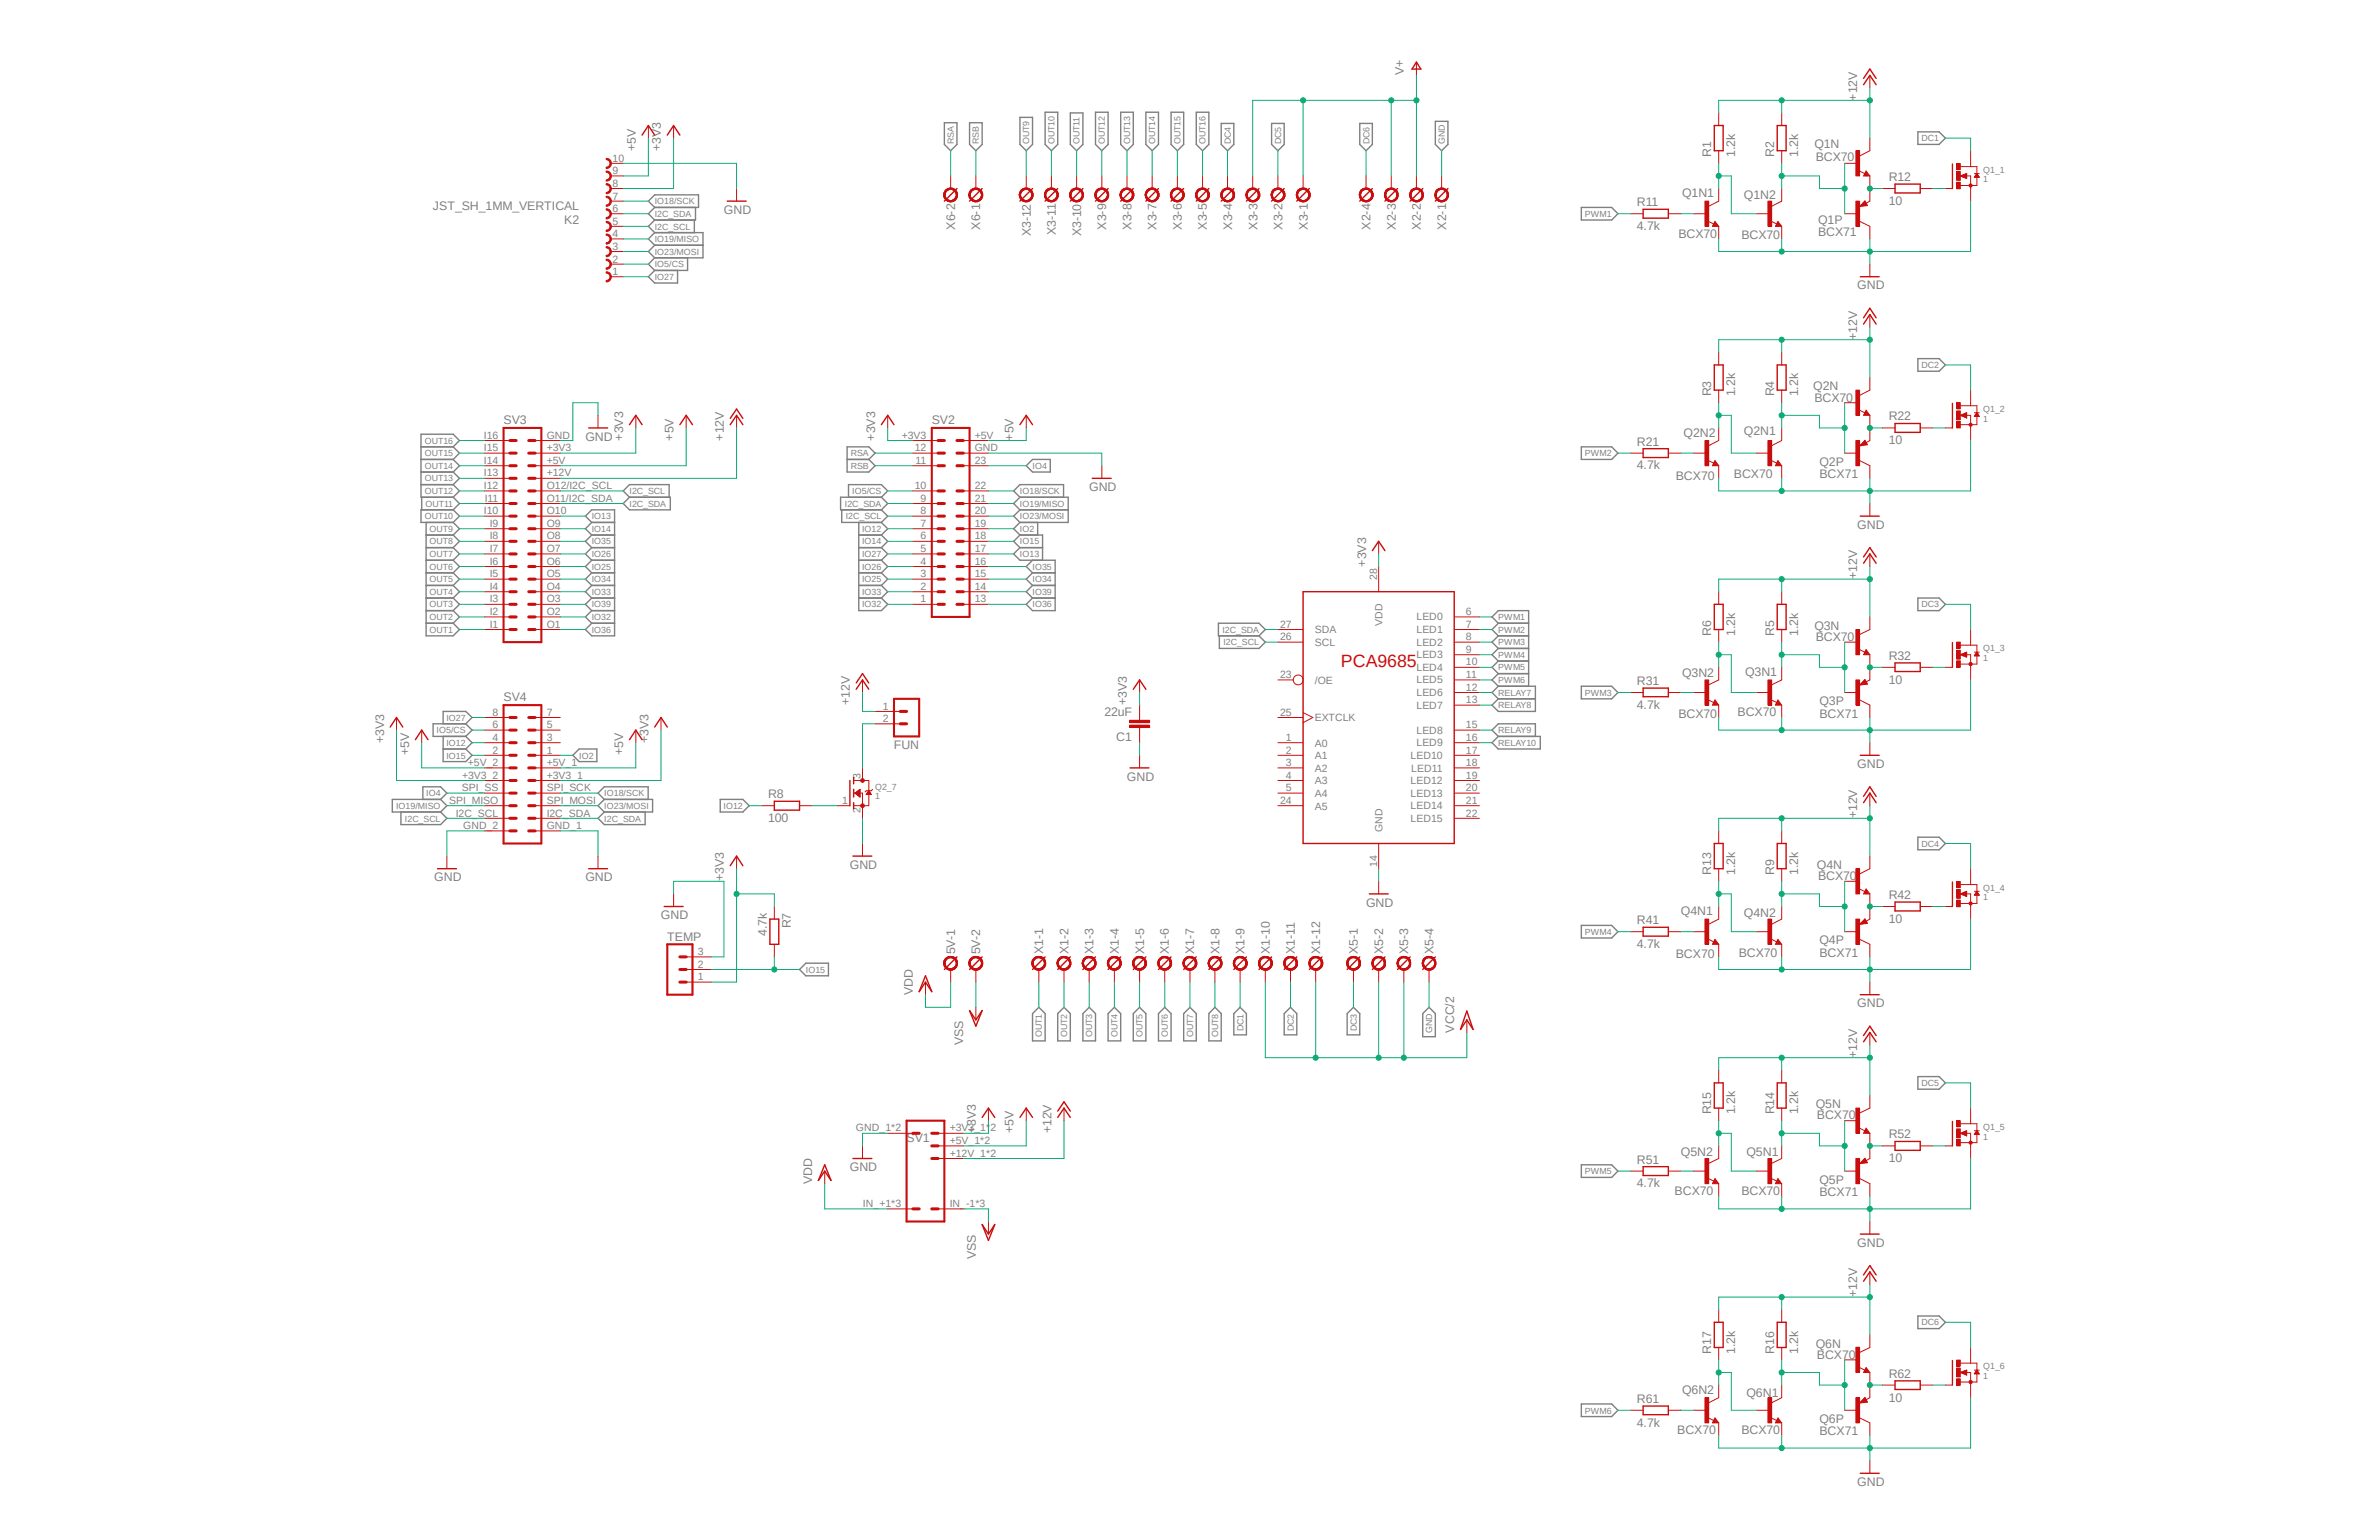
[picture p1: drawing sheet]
<svg xmlns="http://www.w3.org/2000/svg" width="432mm" height="279mm" viewBox="0 0 432 279" stroke-linecap="round" stroke-linejoin="round" font-family="sans-serif">
<defs><g id="words">
<text font-size="3.2" fill="#c90d0c" x="243.4" y="121.1">PCA9685</text>
<g font-size="2.2" fill="#808080">
<text x="254.8" y="13.7" transform="rotate(-90 254.8 13.7)">V+</text>
<text x="337.1" y="18.2" transform="rotate(-90 337.1 18.2)">+12V</text>
<text x="115.4" y="27.3" transform="rotate(-90 115.4 27.3)">+5V</text>
<text x="120" y="27.3" transform="rotate(-90 120 27.3)">+3V3</text>
<text x="310.6" y="28.5" transform="rotate(-90 310.6 28.5)">R1</text>
<text x="314.9" y="28.5" transform="rotate(-90 314.9 28.5)">1.2k</text>
<text x="322" y="28.5" transform="rotate(-90 322 28.5)">R2</text>
<text x="326.3" y="28.5" transform="rotate(-90 326.3 28.5)">1.2k</text>
<text x="329.3" y="26.9">Q1N</text>
<text x="329.6" y="29.2">BCX70</text>
<text x="305.3" y="35.8">Q1N1</text>
<text x="342.8" y="32.9">R12</text>
<text x="78.6" y="38.1">JST_SH_1MM_VERTICAL</text>
<text x="102.4" y="40.6">K2</text>
<text x="131.4" y="38.8">GND</text>
<text x="173.4" y="41.7" transform="rotate(-90 173.4 41.7)">X6-2</text>
<text x="177.9" y="41.7" transform="rotate(-90 177.9 41.7)">X6-1</text>
<text x="200.8" y="41.7" transform="rotate(-90 200.8 41.7)">X3-9</text>
<text x="205.4" y="41.7" transform="rotate(-90 205.4 41.7)">X3-8</text>
<text x="209.9" y="41.7" transform="rotate(-90 209.9 41.7)">X3-7</text>
<text x="214.5" y="41.7" transform="rotate(-90 214.5 41.7)">X3-6</text>
<text x="219.1" y="41.7" transform="rotate(-90 219.1 41.7)">X3-5</text>
<text x="223.6" y="41.7" transform="rotate(-90 223.6 41.7)">X3-4</text>
<text x="228.2" y="41.7" transform="rotate(-90 228.2 41.7)">X3-3</text>
<text x="232.8" y="41.7" transform="rotate(-90 232.8 41.7)">X3-2</text>
<text x="237.4" y="41.7" transform="rotate(-90 237.4 41.7)">X3-1</text>
<text x="248.8" y="41.7" transform="rotate(-90 248.8 41.7)">X2-4</text>
<text x="253.3" y="41.7" transform="rotate(-90 253.3 41.7)">X2-3</text>
<text x="257.9" y="41.7" transform="rotate(-90 257.9 41.7)">X2-2</text>
<text x="262.5" y="41.7" transform="rotate(-90 262.5 41.7)">X2-1</text>
<text x="297.1" y="41.8">4.7k</text>
<text x="297.1" y="37.4">R11</text>
<text x="316.5" y="36.1">Q1N2</text>
<text x="330" y="40.6">Q1P</text>
<text x="342.8" y="37.2">10</text>
<text x="187.1" y="42.9" transform="rotate(-90 187.1 42.9)">X3-12</text>
<text x="191.6" y="42.7" transform="rotate(-90 191.6 42.7)">X3-11</text>
<text x="196.2" y="42.9" transform="rotate(-90 196.2 42.9)">X3-10</text>
<text x="304.6" y="43.1">BCX70</text>
<text x="316.1" y="43.3">BCX70</text>
<text x="330" y="42.9">BCX71</text>
<text x="337.1" y="52.5">GND</text>
<text x="337.1" y="61.6" transform="rotate(-90 337.1 61.6)">+12V</text>
<text x="310.6" y="71.9" transform="rotate(-90 310.6 71.9)">R3</text>
<text x="314.9" y="71.9" transform="rotate(-90 314.9 71.9)">1.2k</text>
<text x="322" y="71.9" transform="rotate(-90 322 71.9)">R4</text>
<text x="326.3" y="71.9" transform="rotate(-90 326.3 71.9)">1.2k</text>
<text x="329.1" y="70.8">Q2N</text>
<text x="91.4" y="77">SV3</text>
<text x="169.1" y="77">SV2</text>
<text x="329.3" y="72.9">BCX70</text>
<text x="342.8" y="76.3">R22</text>
<text x="106.3" y="79.9">GND</text>
<text x="113.1" y="79.9" transform="rotate(-90 113.1 79.9)">+3V3</text>
<text x="122.3" y="79.9" transform="rotate(-90 122.3 79.9)">+5V</text>
<text x="131.4" y="79.9" transform="rotate(-90 131.4 79.9)">+12V</text>
<text x="158.8" y="79.9" transform="rotate(-90 158.8 79.9)">+3V3</text>
<text x="184" y="79.9" transform="rotate(-90 184 79.9)">+5V</text>
<text x="297.1" y="80.9">R21</text>
<text x="305.6" y="79.2">Q2N2</text>
<text x="316.5" y="79">Q2N1</text>
<text x="342.8" y="80.6">10</text>
<text x="197.7" y="89.1">GND</text>
<text x="297.1" y="85.2">4.7k</text>
<text x="304.2" y="87">BCX70</text>
<text x="314.7" y="86.8">BCX70</text>
<text x="330.2" y="86.8">BCX71</text>
<text x="330.2" y="84.5">Q2P</text>
<text x="337.1" y="95.9">GND</text>
<text x="247.9" y="102.8" transform="rotate(-90 247.9 102.8)">+3V3</text>
<text x="337.1" y="105.1" transform="rotate(-90 337.1 105.1)">+12V</text>
<text x="310.6" y="115.4" transform="rotate(-90 310.6 115.4)">R6</text>
<text x="314.9" y="115.4" transform="rotate(-90 314.9 115.4)">1.2k</text>
<text x="322" y="115.4" transform="rotate(-90 322 115.4)">R5</text>
<text x="326.3" y="115.4" transform="rotate(-90 326.3 115.4)">1.2k</text>
<text x="329.3" y="114.2">Q3N</text>
<text x="329.6" y="116.2">BCX70</text>
<text x="342.8" y="119.7">R32</text>
<text x="297.1" y="124.3">R31</text>
<text x="305.3" y="122.9">Q3N2</text>
<text x="316.7" y="122.6">Q3N1</text>
<text x="342.8" y="124">10</text>
<text x="91.4" y="127.2">SV4</text>
<text x="154.3" y="127.9" transform="rotate(-90 154.3 127.9)">+12V</text>
<text x="200.4" y="129.9">22uF</text>
<text x="204.6" y="127.9" transform="rotate(-90 204.6 127.9)">+3V3</text>
<text x="297.1" y="128.6">4.7k</text>
<text x="304.6" y="130.2">BCX70</text>
<text x="315.4" y="130">BCX70</text>
<text x="330.2" y="130.2">BCX71</text>
<text x="330.2" y="127.9">Q3P</text>
<text x="69.7" y="134.7" transform="rotate(-90 69.7 134.7)">+3V3</text>
<text x="74.3" y="137" transform="rotate(-90 74.3 137)">+5V</text>
<text x="113.1" y="137" transform="rotate(-90 113.1 137)">+5V</text>
<text x="117.7" y="134.7" transform="rotate(-90 117.7 134.7)">+3V3</text>
<text x="162.3" y="135.9">FUN</text>
<text x="202.6" y="134.5">C1</text>
<text x="204.6" y="141.6">GND</text>
<text x="337.1" y="139.3">GND</text>
<text x="139.4" y="149.2">100</text>
<text x="139.4" y="144.9">R8</text>
<text x="337.1" y="148.5" transform="rotate(-90 337.1 148.5)">+12V</text>
<text x="78.8" y="159.9">GND</text>
<text x="106.3" y="159.9">GND</text>
<text x="131.4" y="159.9" transform="rotate(-90 131.4 159.9)">+3V3</text>
<text x="154.3" y="157.6">GND</text>
<text x="310.6" y="158.8" transform="rotate(-90 310.6 158.8)">R13</text>
<text x="314.9" y="158.8" transform="rotate(-90 314.9 158.8)">1.2k</text>
<text x="322" y="158.8" transform="rotate(-90 322 158.8)">R9</text>
<text x="326.3" y="158.8" transform="rotate(-90 326.3 158.8)">1.2k</text>
<text x="329.8" y="157.6">Q4N</text>
<text x="330" y="159.7">BCX70</text>
<text x="120" y="166.8">GND</text>
<text x="247.9" y="164.5">GND</text>
<text x="297.1" y="167.7">R41</text>
<text x="305.1" y="166.1">Q4N1</text>
<text x="316.5" y="166.3">Q4N2</text>
<text x="342.8" y="167.4">10</text>
<text x="342.8" y="163.1">R42</text>
<text x="121.1" y="170.6">TEMP</text>
<text x="139.2" y="169.8" transform="rotate(-90 139.2 169.8)">4.7k</text>
<text x="143.5" y="168.4" transform="rotate(-90 143.5 168.4)">R7</text>
<text x="173.4" y="173.1" transform="rotate(-90 173.4 173.1)">5V-1</text>
<text x="177.9" y="173.1" transform="rotate(-90 177.9 173.1)">5V-2</text>
<text x="189.4" y="173.1" transform="rotate(-90 189.4 173.1)">X1-1</text>
<text x="193.9" y="173.1" transform="rotate(-90 193.9 173.1)">X1-2</text>
<text x="198.5" y="173.1" transform="rotate(-90 198.5 173.1)">X1-3</text>
<text x="203.1" y="173.1" transform="rotate(-90 203.1 173.1)">X1-4</text>
<text x="207.6" y="173.1" transform="rotate(-90 207.6 173.1)">X1-5</text>
<text x="212.2" y="173.1" transform="rotate(-90 212.2 173.1)">X1-6</text>
<text x="216.7" y="173.1" transform="rotate(-90 216.7 173.1)">X1-7</text>
<text x="221.3" y="173.1" transform="rotate(-90 221.3 173.1)">X1-8</text>
<text x="225.9" y="173.1" transform="rotate(-90 225.9 173.1)">X1-9</text>
<text x="230.5" y="173.1" transform="rotate(-90 230.5 173.1)">X1-10</text>
<text x="235" y="173.1" transform="rotate(-90 235 173.1)">X1-11</text>
<text x="239.6" y="173.1" transform="rotate(-90 239.6 173.1)">X1-12</text>
<text x="246.5" y="173.1" transform="rotate(-90 246.5 173.1)">X5-1</text>
<text x="251" y="173.1" transform="rotate(-90 251 173.1)">X5-2</text>
<text x="255.6" y="173.1" transform="rotate(-90 255.6 173.1)">X5-3</text>
<text x="260.2" y="173.1" transform="rotate(-90 260.2 173.1)">X5-4</text>
<text x="297.1" y="172">4.7k</text>
<text x="304.2" y="173.9">BCX70</text>
<text x="315.6" y="173.6">BCX70</text>
<text x="330.2" y="173.6">BCX71</text>
<text x="330.2" y="171.3">Q4P</text>
<text x="165.7" y="180.5" transform="rotate(-90 165.7 180.5)">VDD</text>
<text x="337.1" y="182.8">GND</text>
<text x="174.8" y="189.6" transform="rotate(-90 174.8 189.6)">VSS</text>
<text x="263.9" y="187.3" transform="rotate(-90 263.9 187.3)">VCC/2</text>
<text x="337.1" y="191.9" transform="rotate(-90 337.1 191.9)">+12V</text>
<text x="310.6" y="202.2" transform="rotate(-90 310.6 202.2)">R15</text>
<text x="314.9" y="202.2" transform="rotate(-90 314.9 202.2)">1.2k</text>
<text x="322" y="202.2" transform="rotate(-90 322 202.2)">R14</text>
<text x="326.3" y="202.2" transform="rotate(-90 326.3 202.2)">1.2k</text>
<text x="329.6" y="201">Q5N</text>
<text x="329.8" y="203.1">BCX70</text>
<text x="164.6" y="207.2">SV1</text>
<text x="177.1" y="205.6" transform="rotate(-90 177.1 205.6)">+3V3</text>
<text x="184" y="205.6" transform="rotate(-90 184 205.6)">+5V</text>
<text x="190.8" y="205.6" transform="rotate(-90 190.8 205.6)">+12V</text>
<text x="305.1" y="209.7">Q5N2</text>
<text x="317" y="209.7">Q5N1</text>
<text x="342.8" y="206.5">R52</text>
<text x="147.4" y="214.8" transform="rotate(-90 147.4 214.8)">VDD</text>
<text x="154.3" y="212.5">GND</text>
<text x="297.1" y="215.4">4.7k</text>
<text x="297.1" y="211.1">R51</text>
<text x="330.2" y="214.8">Q5P</text>
<text x="342.8" y="210.9">10</text>
<text x="304" y="216.8">BCX70</text>
<text x="316.1" y="216.8">BCX70</text>
<text x="330.2" y="217">BCX71</text>
<text x="337.1" y="226.2">GND</text>
<text x="177.1" y="228.5" transform="rotate(-90 177.1 228.5)">VSS</text>
<text x="337.1" y="235.3" transform="rotate(-90 337.1 235.3)">+12V</text>
<text x="310.6" y="245.6" transform="rotate(-90 310.6 245.6)">R17</text>
<text x="314.9" y="245.6" transform="rotate(-90 314.9 245.6)">1.2k</text>
<text x="322" y="245.6" transform="rotate(-90 322 245.6)">R16</text>
<text x="326.3" y="245.6" transform="rotate(-90 326.3 245.6)">1.2k</text>
<text x="329.6" y="244.5">Q6N</text>
<text x="329.8" y="246.5">BCX70</text>
<text x="342.8" y="250">R62</text>
<text x="297.1" y="254.6">R61</text>
<text x="305.3" y="252.9">Q6N2</text>
<text x="317" y="253.4">Q6N1</text>
<text x="342.8" y="254.3">10</text>
<text x="297.1" y="258.9">4.7k</text>
<text x="304.4" y="260.2">BCX70</text>
<text x="316.1" y="260.2">BCX70</text>
<text x="330.2" y="260.4">BCX71</text>
<text x="330.2" y="258.1">Q6P</text>
<text x="337.1" y="269.6">GND</text>
</g>
<g font-size="1.9" fill="#808080">
<text x="111.2" y="29.3">10</text>
<text x="111.2" y="33.9">8</text>
<text x="111.2" y="31.6">9</text>
<text x="111.2" y="40.8">5</text>
<text x="111.2" y="38.5">6</text>
<text x="111.2" y="36.2">7</text>
<text x="111.2" y="47.6">2</text>
<text x="111.2" y="45.3">3</text>
<text x="111.2" y="43.1">4</text>
<text x="111.2" y="49.9">1</text>
<text x="87.8" y="81.9">I15</text>
<text x="87.8" y="79.6">I16</text>
<text x="99.2" y="79.6">GND</text>
<text x="99.2" y="81.9">+3V3</text>
<text x="163.7" y="79.6">+3V3</text>
<text x="166" y="81.9">12</text>
<text x="176.9" y="79.6">+5V</text>
<text x="176.9" y="81.9">GND</text>
<text x="87.8" y="88.7">I12</text>
<text x="87.8" y="86.4">I13</text>
<text x="87.8" y="84.2">I14</text>
<text x="99.2" y="88.7">O12/I2C_SCL</text>
<text x="99.2" y="84.2">+5V</text>
<text x="99.2" y="86.4">+12V</text>
<text x="166" y="88.7">10</text>
<text x="166.2" y="84.2">11</text>
<text x="176.9" y="88.7">22</text>
<text x="176.9" y="84.2">23</text>
<text x="87.8" y="93.3">I10</text>
<text x="88" y="91">I11</text>
<text x="88.9" y="95.6">I9</text>
<text x="99.2" y="95.6">O9</text>
<text x="99.2" y="93.3">O10</text>
<text x="99.2" y="91">O11/I2C_SDA</text>
<text x="167.1" y="95.6">7</text>
<text x="167.1" y="93.3">8</text>
<text x="167.1" y="91">9</text>
<text x="176.9" y="95.6">19</text>
<text x="176.9" y="93.3">20</text>
<text x="176.9" y="91">21</text>
<text x="88.9" y="100.2">I7</text>
<text x="88.9" y="97.9">I8</text>
<text x="99.2" y="100.2">O7</text>
<text x="99.2" y="97.9">O8</text>
<text x="167.1" y="100.2">5</text>
<text x="167.1" y="97.9">6</text>
<text x="176.9" y="100.2">17</text>
<text x="176.9" y="97.9">18</text>
<text x="88.9" y="107">I4</text>
<text x="88.9" y="104.7">I5</text>
<text x="88.9" y="102.4">I6</text>
<text x="99.2" y="107">O4</text>
<text x="99.2" y="104.7">O5</text>
<text x="99.2" y="102.4">O6</text>
<text x="167.1" y="107">2</text>
<text x="167.1" y="104.7">3</text>
<text x="167.1" y="102.4">4</text>
<text x="176.9" y="107">14</text>
<text x="176.9" y="104.7">15</text>
<text x="176.9" y="102.4">16</text>
<text x="249.9" y="105.2" transform="rotate(-90 249.9 105.2)">28</text>
<text x="88.9" y="113.9">I1</text>
<text x="88.9" y="111.6">I2</text>
<text x="88.9" y="109.3">I3</text>
<text x="99.2" y="113.9">O1</text>
<text x="99.2" y="111.6">O2</text>
<text x="99.2" y="109.3">O3</text>
<text x="167.1" y="109.3">1</text>
<text x="176.9" y="109.3">13</text>
<text x="232.3" y="113.9">27</text>
<text x="250.9" y="113.5" transform="rotate(-90 250.9 113.5)">VDD</text>
<text x="257.1" y="112.6">LED0</text>
<text x="266.1" y="111.6">6</text>
<text x="266.1" y="113.9">7</text>
<text x="232.3" y="116.2">26</text>
<text x="238.6" y="114.9">SDA</text>
<text x="238.6" y="117.2">SCL</text>
<text x="257.1" y="114.9">LED1</text>
<text x="257.1" y="117.1">LED2</text>
<text x="257.1" y="119.4">LED3</text>
<text x="266.1" y="116.2">8</text>
<text x="266.1" y="118.5">9</text>
<text x="232.3" y="123">23</text>
<text x="238.6" y="124">/OE</text>
<text x="257.1" y="121.7">LED4</text>
<text x="257.1" y="124">LED5</text>
<text x="266.1" y="120.7">10</text>
<text x="266.1" y="123">11</text>
<text x="266.1" y="125.3">12</text>
<text x="89.4" y="129.9">8</text>
<text x="99.2" y="129.9">7</text>
<text x="160.2" y="128.7">1</text>
<text x="160.2" y="131">2</text>
<text x="232.3" y="129.9">25</text>
<text x="238.6" y="130.9">EXTCLK</text>
<text x="257.1" y="126.3">LED6</text>
<text x="257.1" y="128.6">LED7</text>
<text x="266.1" y="127.6">13</text>
<text x="89.4" y="136.7">2</text>
<text x="89.4" y="134.5">4</text>
<text x="89.4" y="132.2">6</text>
<text x="99.2" y="136.7">1</text>
<text x="99.2" y="134.5">3</text>
<text x="99.2" y="132.2">5</text>
<text x="233.4" y="134.5">1</text>
<text x="233.4" y="136.7">2</text>
<text x="238.6" y="135.5">A0</text>
<text x="238.6" y="137.8">A1</text>
<text x="256" y="137.7">LED10</text>
<text x="257.1" y="133.1">LED8</text>
<text x="257.1" y="135.4">LED9</text>
<text x="266.1" y="132.2">15</text>
<text x="266.1" y="134.5">16</text>
<text x="266.1" y="136.7">17</text>
<text x="83.8" y="143.6">SPI_SS</text>
<text x="83.9" y="141.3">+3V3_2</text>
<text x="84.9" y="139">+5V_2</text>
<text x="99.2" y="143.6">SPI_SCK</text>
<text x="99.2" y="141.3">+3V3_1</text>
<text x="99.2" y="139">+5V_1</text>
<text x="156.2" y="141.3" transform="rotate(-90 156.2 141.3)">3</text>
<text x="233.4" y="139">3</text>
<text x="233.4" y="141.3">4</text>
<text x="233.4" y="143.6">5</text>
<text x="238.6" y="140">A2</text>
<text x="238.6" y="142.3">A3</text>
<text x="256" y="142.3">LED12</text>
<text x="256.2" y="140">LED11</text>
<text x="266.1" y="139">18</text>
<text x="266.1" y="141.3">19</text>
<text x="266.1" y="143.6">20</text>
<text x="81.5" y="145.9">SPI_MISO</text>
<text x="82.7" y="148.2">I2C_SCL</text>
<text x="99.2" y="148.2">I2C_SDA</text>
<text x="99.2" y="145.9">SPI_MOSI</text>
<text x="152.9" y="145.9">1</text>
<text x="156.2" y="147.6" transform="rotate(-90 156.2 147.6)">2</text>
<text x="232.3" y="145.9">24</text>
<text x="238.6" y="144.6">A4</text>
<text x="238.6" y="146.9">A5</text>
<text x="256" y="144.6">LED13</text>
<text x="256" y="146.9">LED14</text>
<text x="256" y="149.1">LED15</text>
<text x="266.1" y="145.9">21</text>
<text x="266.1" y="148.2">22</text>
<text x="84.1" y="150.5">GND_2</text>
<text x="99.2" y="150.5">GND_1</text>
<text x="251" y="151" transform="rotate(-90 251 151)">GND</text>
<text x="249.9" y="157.3" transform="rotate(-90 249.9 157.3)">14</text>
<text x="126.7" y="173.3">3</text>
<text x="126.7" y="177.9">1</text>
<text x="126.7" y="175.6">2</text>
<text x="155.4" y="205.3">GND_1*2</text>
<text x="172.4" y="209.8">+12V_1*2</text>
<text x="172.4" y="205.3">+3V3_1*2</text>
<text x="172.4" y="207.6">+5V_1*2</text>
<text x="156.6" y="219">IN_+1*3</text>
<text x="172.4" y="219">IN_-1*3</text>
</g>
<g font-size="1.6" fill="#808080">
<text x="173.1" y="26.2" transform="rotate(-90 173.1 26.2)">RSA</text>
<text x="177.7" y="26.2" transform="rotate(-90 177.7 26.2)">RSB</text>
<text x="186.8" y="26.2" transform="rotate(-90 186.8 26.2)">OUT9</text>
<text x="191.4" y="26.2" transform="rotate(-90 191.4 26.2)">OUT10</text>
<text x="196" y="26.2" transform="rotate(-90 196 26.2)">OUT11</text>
<text x="200.5" y="26.2" transform="rotate(-90 200.5 26.2)">OUT12</text>
<text x="205.1" y="26.2" transform="rotate(-90 205.1 26.2)">OUT13</text>
<text x="209.7" y="26.2" transform="rotate(-90 209.7 26.2)">OUT14</text>
<text x="214.3" y="26.2" transform="rotate(-90 214.3 26.2)">OUT15</text>
<text x="218.8" y="26.2" transform="rotate(-90 218.8 26.2)">OUT16</text>
<text x="223.4" y="26.2" transform="rotate(-90 223.4 26.2)">DC4</text>
<text x="232.5" y="26.2" transform="rotate(-90 232.5 26.2)">DC5</text>
<text x="248.5" y="26.2" transform="rotate(-90 248.5 26.2)">DC6</text>
<text x="262.3" y="26.2" transform="rotate(-90 262.3 26.2)">GND</text>
<text x="348.8" y="25.7">DC1</text>
<text x="360" y="33.1">1</text>
<text x="360" y="31.4">Q1_1</text>
<text x="118.8" y="39.4">I2C_SDA</text>
<text x="118.8" y="41.7">I2C_SCL</text>
<text x="118.8" y="37.1">IO18/SCK</text>
<text x="287.7" y="39.4">PWM1</text>
<text x="118.8" y="46.2">IO23/MOSI</text>
<text x="118.8" y="43.9">IO19/MISO</text>
<text x="118.8" y="50.8">IO27</text>
<text x="118.8" y="48.5">IO5/CS</text>
<text x="348.8" y="66.8">DC2</text>
<text x="360" y="76.5">1</text>
<text x="360" y="74.8">Q1_2</text>
<text x="77.1" y="82.8">OUT15</text>
<text x="77.1" y="80.5">OUT16</text>
<text x="154.4" y="82.8">RSA</text>
<text x="287.7" y="82.8">PWM2</text>
<text x="77.1" y="89.6">OUT12</text>
<text x="77.1" y="87.3">OUT13</text>
<text x="77.1" y="85">OUT14</text>
<text x="114.3" y="89.6">I2C_SCL</text>
<text x="154.4" y="85">RSB</text>
<text x="154.7" y="89.6">IO5/CS</text>
<text x="185.1" y="89.6">IO18/SCK</text>
<text x="187.4" y="85">IO4</text>
<text x="77.1" y="94.2">OUT10</text>
<text x="77.2" y="91.9">OUT11</text>
<text x="107.4" y="94.2">IO13</text>
<text x="114.3" y="91.9">I2C_SDA</text>
<text x="153.3" y="91.9">I2C_SDA</text>
<text x="153.5" y="94.2">I2C_SCL</text>
<text x="185.1" y="94.2">IO23/MOSI</text>
<text x="185.1" y="91.9">IO19/MISO</text>
<text x="78" y="96.5">OUT9</text>
<text x="78" y="101.1">OUT7</text>
<text x="78" y="98.8">OUT8</text>
<text x="107.4" y="96.5">IO14</text>
<text x="107.4" y="101.1">IO26</text>
<text x="107.4" y="98.8">IO35</text>
<text x="156.5" y="101.1">IO27</text>
<text x="156.5" y="98.8">IO14</text>
<text x="156.5" y="96.5">IO12</text>
<text x="185.1" y="101.1">IO13</text>
<text x="185.1" y="98.8">IO15</text>
<text x="185.1" y="96.5">IO2</text>
<text x="78" y="107.9">OUT4</text>
<text x="78" y="105.6">OUT5</text>
<text x="78" y="103.3">OUT6</text>
<text x="107.4" y="107.9">IO33</text>
<text x="107.4" y="103.3">IO25</text>
<text x="107.4" y="105.6">IO34</text>
<text x="156.5" y="107.9">IO33</text>
<text x="156.5" y="105.6">IO25</text>
<text x="156.5" y="103.3">IO26</text>
<text x="187.4" y="107.9">IO39</text>
<text x="187.4" y="105.6">IO34</text>
<text x="187.4" y="103.3">IO35</text>
<text x="78" y="110.2">OUT3</text>
<text x="78" y="112.5">OUT2</text>
<text x="107.4" y="110.2">IO39</text>
<text x="107.4" y="112.5">IO32</text>
<text x="156.5" y="110.2">IO32</text>
<text x="187.4" y="110.2">IO36</text>
<text x="272" y="112.5">PWM1</text>
<text x="348.8" y="110.2">DC3</text>
<text x="78" y="114.8">OUT1</text>
<text x="107.4" y="114.8">IO36</text>
<text x="221.9" y="114.8">I2C_SDA</text>
<text x="222" y="117.1">I2C_SCL</text>
<text x="272" y="114.8">PWM2</text>
<text x="272" y="117.1">PWM3</text>
<text x="272" y="119.3">PWM4</text>
<text x="360" y="119.9">1</text>
<text x="360" y="118.2">Q1_3</text>
<text x="272" y="121.6">PWM5</text>
<text x="272" y="123.9">PWM6</text>
<text x="81" y="130.8">IO27</text>
<text x="272" y="126.2">RELAY7</text>
<text x="272" y="128.5">RELAY8</text>
<text x="287.7" y="126.2">PWM3</text>
<text x="79.2" y="133.1">IO5/CS</text>
<text x="81" y="135.3">IO12</text>
<text x="81" y="137.6">IO15</text>
<text x="105.1" y="137.6">IO2</text>
<text x="272" y="133.1">RELAY9</text>
<text x="272" y="135.3">RELAY10</text>
<text x="158.8" y="143.3">Q2_7</text>
<text x="71.9" y="146.8">IO19/MISO</text>
<text x="73.5" y="149.1">I2C_SCL</text>
<text x="77.3" y="144.5">IO4</text>
<text x="109.7" y="149.1">I2C_SDA</text>
<text x="109.7" y="146.8">IO23/MOSI</text>
<text x="109.7" y="144.5">IO18/SCK</text>
<text x="131.3" y="146.8">IO12</text>
<text x="158.8" y="145">1</text>
<text x="348.8" y="153.6">DC4</text>
<text x="360" y="161.6">Q1_4</text>
<text x="360" y="163.3">1</text>
<text x="287.7" y="169.6">PWM4</text>
<text x="146.3" y="176.5">IO15</text>
<text x="189.1" y="188.2" transform="rotate(-90 189.1 188.2)">OUT1</text>
<text x="193.7" y="188.2" transform="rotate(-90 193.7 188.2)">OUT2</text>
<text x="198.3" y="188.2" transform="rotate(-90 198.3 188.2)">OUT3</text>
<text x="202.8" y="188.2" transform="rotate(-90 202.8 188.2)">OUT4</text>
<text x="207.4" y="188.2" transform="rotate(-90 207.4 188.2)">OUT5</text>
<text x="212" y="188.2" transform="rotate(-90 212 188.2)">OUT6</text>
<text x="216.5" y="188.2" transform="rotate(-90 216.5 188.2)">OUT7</text>
<text x="221.1" y="188.2" transform="rotate(-90 221.1 188.2)">OUT8</text>
<text x="225.7" y="187.1" transform="rotate(-90 225.7 187.1)">DC1</text>
<text x="234.8" y="187.1" transform="rotate(-90 234.8 187.1)">DC2</text>
<text x="246.3" y="187.1" transform="rotate(-90 246.3 187.1)">DC3</text>
<text x="260" y="187.5" transform="rotate(-90 260 187.5)">GND</text>
<text x="348.8" y="197">DC5</text>
<text x="360" y="206.8">1</text>
<text x="360" y="205">Q1_5</text>
<text x="287.7" y="213">PWM5</text>
<text x="348.8" y="240.5">DC6</text>
<text x="360" y="250.2">1</text>
<text x="360" y="248.5">Q1_6</text>
<text x="287.7" y="256.5">PWM6</text>
</g>
</g></defs>
<path d="M67.4 9.2l297 261M364.4 9.2l-297 261" fill="none" stroke="#fff" stroke-width=".18"/>
<g fill="none" stroke="#808080" stroke-width=".25">
<path d="M117.7 36.5l1.1-1.2h8v2.3h-8zM118.8 37.6l-1.1 1.2 1.1 1.1M118.8 39.9l-1.1 1.2 1.1 1.1M126 39.9v2.3M126.2 37.6v2.3h-7.4M171.4 22.3h2.3v3.9l-1.1 1.1-1.2-1.1zM176 22.3h2.3v3.9l-1.2 1.1-1.1-1.1zM185.1 21.3h2.3v4.9l-1.1 1.1-1.2-1.1zM189.7 20.4h2.3v5.8l-1.2 1.1-1.1-1.1zM194.3 20.5h2.3v5.7l-1.2 1.1-1.1-1.1zM198.8 20.4h2.3v5.8l-1.1 1.1-1.2-1.1zM203.4 20.4h2.3v5.8l-1.1 1.1-1.2-1.1z"/>
<path d="M208 20.4h2.3v5.8l-1.2 1.1-1.1-1.1zM212.6 20.4h2.2v5.8l-1.1 1.1-1.1-1.1zM217.1 20.4h2.3v5.8l-1.1 1.1-1.2-1.1zM221.7 22.4h2.2v3.8l-1.1 1.1-1.1-1.1zM230.8 22.4h2.3v3.8l-1.2 1.1-1.1-1.1zM246.8 22.4h2.3v3.8l-1.2 1.1-1.1-1.1zM260.5 22h2.3v4.2l-1.1 1.1-1.2-1.1zM287 37.6h5.5l1.2 1.2-1.2 1.1h-5.5zM348.1 23.9h3.9l1.1 1.2-1.1 1.1h-3.9zM118.8 42.2h8.8v4.6h-8.8M118.8 49.1l-1.1 1.1 1.1 1.2h4.2v-2.3M118.8 46.8l-1.1 1.1 1.1 1.2"/>
<path d="M118.8 44.5l-1.1 1.1 1.1 1.2M118.8 44.5h8.8M118.8 42.2l-1.1 1.1 1.1 1.2M124.8 46.8v2.3h-6M348.1 65.1h3.9l1.1 1.1-1.1 1.2h-3.9zM76.4 87.9h5.9M76.4 83.4h5.9M76.4 85.6h5.9M76.4 81.1h5.9M76.5 90.2v2.3M77.3 94.8v20.6h5l1.1-1.2-1.1-1.1M77.3 97.1h5"/>
<path d="M77.3 99.4h5M82.3 94.8l1.1 1.1-1.1 1.2M82.3 92.5h-5.9v2.3h5.9M82.3 92.5l1.1 1.1-1.1 1.2M82.3 81.1l1.1-1.2-1.1-1.1h-5.9v11.4h5.9M82.3 90.2l1.1 1.2-1.1 1.1M82.3 99.4l1.1 1.1-1.1 1.1M82.3 97.1l1.1 1.1-1.1 1.2M82.3 87.9l1.1 1.2-1.1 1.1M82.3 85.6l1.1 1.2-1.1 1.1M82.3 83.4l1.1 1.1-1.1 1.1M82.3 81.1l1.1 1.1-1.1 1.2"/>
<path d="M107.4 97.1h4.1M107.4 94.8h4.1M107.4 94.8l-1.1-1.2 1.1-1.1h4.1v22.9h-4.1l-1.1-1.2 1.1-1.1M107.4 99.4h4.1M107.4 97.1l-1.1 1.1 1.1 1.2M107.4 94.8l-1.1 1.1 1.1 1.2M107.4 99.4l-1.1 1.1 1.1 1.1M113.1 91.4l1.2-1.2h7.4v2.3h-7.4zM114.3 90.2l-1.2-1.1 1.2-1.2h7.2v2.3M152.8 92.5v2.3h7.2M153.8 83.4h3.9M153.8 81.1h3.9l1.1 1.1-1.1 1.2 1.1 1.1-1.1 1.1h-3.9z"/>
<path d="M154 90.2v-2.3h6l1.1 1.2-1.1 1.1M155.9 94.8v16h4.1l1.1-1.2-1.1-1.1M155.9 97.1h4.1M155.9 99.4h4.1M160 90.2h-7.4v2.3h7.4M160 97.1l1.1 1.1-1.1 1.2M160 90.2l1.1 1.2-1.1 1.1M160 92.5l1.1 1.1-1.1 1.2M160 99.4l1.1 1.1-1.1 1.1M160 94.8l1.1 1.1-1.1 1.2M185.1 99.4l-1.1 1.1 1.1 1.1h6.4v9.2h-4.1l-1.1-1.2 1.1-1.1M185.1 97.1h4.1v4.5"/>
<path d="M185.1 90.2h8.8v4.6h-8.8M185.1 92.5h8.8M185.1 90.2l-1.1 1.2 1.1 1.1M185.1 99.4h4.1M185.1 90.2l-1.1-1.1 1.1-1.2h7.9v2.3M185.1 97.1l-1.1 1.1 1.1 1.2M185.1 94.8l-1.1 1.1 1.1 1.2M185.1 92.5l-1.1 1.1 1.1 1.2M186.3 84.5l1.1-1.1h3.2v2.2h-3.2zM188.3 94.8v2.3M287 81.1h5.5l1.2 1.1-1.2 1.2h-5.5zM77.3 110.8h5"/>
<path d="M77.3 108.5h5M77.3 113.1h5M77.3 106.2h5M77.3 103.9h5M77.3 101.6h5M82.3 108.5l1.1 1.1-1.1 1.2M82.3 110.8l1.1 1.1-1.1 1.2M82.3 106.2l1.1 1.2-1.1 1.1M82.3 103.9l1.1 1.2-1.1 1.1M82.3 101.6l1.1 1.2-1.1 1.1M107.4 110.8h4.1M107.4 108.5h4.1"/>
<path d="M107.4 106.2l-1.1 1.2 1.1 1.1M107.4 113.1h4.1M107.4 106.2h4.1M107.4 103.9h4.1M107.4 101.6h4.1M107.4 108.5l-1.1 1.1 1.1 1.2M107.4 101.6l-1.1 1.2 1.1 1.1M107.4 103.9l-1.1 1.2 1.1 1.1M107.4 110.8l-1.1 1.1 1.1 1.2M155.9 108.5h4.1M155.9 106.2h4.1M155.9 103.9h4.1"/>
<path d="M155.9 101.6h4.1M160 106.2l1.1 1.2-1.1 1.1M160 103.9l1.1 1.2-1.1 1.1M160 101.6l1.1 1.2-1.1 1.1M187.4 108.5h4.1M187.4 106.2h4.1M187.4 103.9h4.1M187.4 106.2l-1.1 1.2 1.1 1.1M187.4 103.9l-1.1 1.2 1.1 1.1M187.4 101.6l-1.1 1.2 1.1 1.1M221.1 113.1h7.4l1.2 1.1-1.2 1.2h-7.4zM221.3 115.4v2.2h7.2l1.2-1.1-1.2-1.1"/>
<path d="M271.9 113.1l-1.1-1.2 1.1-1.1h5.6v13.7M271.9 115.4h5.6M271.9 113.1h5.6M271.9 113.1l-1.1 1.1 1.1 1.2M271.9 117.6h5.6M271.9 115.4l-1.1 1.1 1.1 1.1M271.9 117.6l-1.1 1.2 1.1 1.1M271.9 119.9h5.6M271.9 119.9l-1.1 1.2 1.1 1.1M348.1 108.5h3.9l1.1 1.1-1.1 1.2h-3.9zM80.4 131.3v-2.2h4.1l1.2 1.1-1.2 1.1M80.4 135.9h4.1"/>
<path d="M80.4 133.6v4.6h4.1l1.2-1.2-1.2-1.1M84.5 131.3h-5.9v2.3h5.9M84.5 133.6l1.2 1.1-1.2 1.2M84.5 131.3l1.2 1.2-1.2 1.1M105.1 135.9h3.2v2.3h-3.2l-1.1-1.2zM271.9 124.5h6.8v4.6h-6.8l-1.1-1.2 1.1-1.1M271.9 124.5l-1.1 1.1 1.1 1.2M271.9 126.8h6.8M271.9 133.6l-1.1-1.1 1.1-1.2h6.8v2.3M271.9 133.6h7.7v2.3h-7.7l-1.1-1.2zM271.9 122.2h5.6M271.9 122.2l-1.1 1.2 1.1 1.1"/>
<path d="M287 124.5h5.5l1.2 1.1-1.2 1.2h-5.5zM72.8 147.3v2.3h7.2l1.1-1.1-1.1-1.2M76.8 145v-2.3h3.2l1.1 1.2-1.1 1.1M80 145h-8.8v2.3h8.8M80 145l1.1 1.2-1.1 1.1M109.7 145h8.7v2.3h-8.7M109.7 145l-1.2-1.1 1.2-1.2h7.9v2.3M109.7 147.3l-1.2 1.2 1.2 1.1h7.4v-2.3M109.7 145l-1.2 1.2 1.2 1.1M130.7 145h4.1l1.2 1.2-1.2 1.1h-4.1zM348.1 151.9h3.9l1.1 1.1-1.1 1.2h-3.9zM145.1 175.9l1.2-1.1h4.1v2.2h-4.1z"/>
<path d="M287 167.9h5.5l1.2 1.1-1.2 1.2h-5.5zM187.4 183.9l1.2-1.1 1.1 1.1v4.9h-2.3zM192 183.9l1.1-1.1 1.2 1.1v4.9h-2.3zM197.7 182.8l1.1 1.1v4.9h-2.2v-4.9zM201.1 183.9l1.2-1.1 1.1 1.1v4.9h-2.3zM205.7 183.9l1.1-1.1 1.2 1.1v4.9h-2.3zM210.3 183.9l1.1-1.1 1.2 1.1v4.9h-2.3zM214.8 183.9l1.2-1.1 1.1 1.1v4.9h-2.3zM220.5 182.8l1.2 1.1v4.9h-2.3v-4.9zM225.1 182.8l1.1 1.1v3.8h-2.3v-3.8zM234.2 182.8l1.2 1.1v3.8h-2.3v-3.8zM244.5 183.9l1.2-1.1 1.1 1.1v3.8h-2.3z"/>
<path d="M259.4 182.8l1.1 1.1v4.2h-2.3v-4.2zM348.1 195.3h3.9l1.1 1.2-1.1 1.1h-3.9zM287 211.3h5.5l1.2 1.2-1.2 1.1h-5.5zM348.1 238.8h3.9l1.1 1.1-1.1 1.1h-3.9zM287 254.7h5.5l1.2 1.2-1.2 1.1h-5.5z"/>
</g>
<path d="M173.7 173.6l-2.3 2.3" fill="none" stroke="#c90d0c" stroke-width=".25"/>
<path d="M171.6 173.9a1.26 1.26 0 0 1 2 .2 1.26 1.26 0 0 1-.7 1.9 1.26 1.26 0 0 1-1.6-1.2h.2a1.01 1.01 0 0 1 1.3-1 1.01 1.01 0 0 1 .6 1.5 1.01 1.01 0 0 1-1.6 .1l-.2-.3-.1-.3h-.2l.1-.5z" fill-rule="evenodd" fill="#c90d0c"/>
<path d="M171.6 173.9a1.26 1.26 0 0 1 2 .2 1.26 1.26 0 0 1-.7 1.9 1.26 1.26 0 0 1-1.6-1.2h.2a1.01 1.01 0 0 1 1.3-1 1.01 1.01 0 0 1 .6 1.5 1.01 1.01 0 0 1-1.6 .1l-.2-.3-.1-.3h-.2l.1-.5z" fill="none" stroke="#c90d0c" stroke-width=".18"/>
<path d="M171.6 173.9a1.26 1.26 0 0 1 2 .2 1.26 1.26 0 0 1-.7 1.9 1.26 1.26 0 0 1-1.6-1.2h.2a1.01 1.01 0 0 1 1.3-1 1.01 1.01 0 0 1 .6 1.5 1.01 1.01 0 0 1-1.6 .1l-.2-.3-.1-.3h-.2l.1-.5z" fill-rule="evenodd" fill="#c90d0c"/>
<path d="M171.6 173.9a1.26 1.26 0 0 1 2 .2 1.26 1.26 0 0 1-.7 1.9 1.26 1.26 0 0 1-1.6-1.2h.2a1.01 1.01 0 0 1 1.3-1 1.01 1.01 0 0 1 .6 1.5 1.01 1.01 0 0 1-1.6 .1l-.2-.3-.1-.3h-.2l.1-.5z" fill="none" stroke="#c90d0c" stroke-width=".18"/>
<path d="M171.6 173.9a1.26 1.26 0 0 1 2 .2 1.26 1.26 0 0 1-.7 1.9 1.26 1.26 0 0 1-1.6-1.2h.2a1.01 1.01 0 0 1 1.3-1 1.01 1.01 0 0 1 .6 1.5 1.01 1.01 0 0 1-1.6 .1l-.2-.3-.1-.3h-.2l.1-.5z" fill-rule="evenodd" fill="#c90d0c"/>
<path d="M171.6 173.9a1.26 1.26 0 0 1 2 .2 1.26 1.26 0 0 1-.7 1.9 1.26 1.26 0 0 1-1.6-1.2h.2a1.01 1.01 0 0 1 1.3-1 1.01 1.01 0 0 1 .6 1.5 1.01 1.01 0 0 1-1.6 .1l-.2-.3-.1-.3h-.2l.1-.5zM172.6 175.9v2.3" fill="none" stroke="#c90d0c" stroke-width=".18"/>
<path d="M178.3 173.6l-2.3 2.3" fill="none" stroke="#c90d0c" stroke-width=".25"/>
<path d="M176.2 173.9a1.26 1.26 0 0 1 2 .2 1.26 1.26 0 0 1-.8 1.9 1.26 1.26 0 0 1-1.5-1.2h.2a1.04 1.04 0 0 1 1.4-1.1 1.04 1.04 0 0 1 .4 1.7 1.04 1.04 0 0 1-1.8-.3v-.3h-.2v-.5z" fill-rule="evenodd" fill="#c90d0c"/>
<path d="M176.2 173.9a1.26 1.26 0 0 1 2 .2 1.26 1.26 0 0 1-.8 1.9 1.26 1.26 0 0 1-1.5-1.2h.2a1.04 1.04 0 0 1 1.4-1.1 1.04 1.04 0 0 1 .4 1.7 1.04 1.04 0 0 1-1.8-.3v-.3h-.2v-.5z" fill="none" stroke="#c90d0c" stroke-width=".18"/>
<path d="M176.2 173.9a1.26 1.26 0 0 1 2 .2 1.26 1.26 0 0 1-.8 1.9 1.26 1.26 0 0 1-1.5-1.2h.2a1.04 1.04 0 0 1 1.4-1.1 1.04 1.04 0 0 1 .4 1.7 1.04 1.04 0 0 1-1.8-.3v-.3h-.2v-.5z" fill-rule="evenodd" fill="#c90d0c"/>
<path d="M176.2 173.9a1.26 1.26 0 0 1 2 .2 1.26 1.26 0 0 1-.8 1.9 1.26 1.26 0 0 1-1.5-1.2h.2a1.04 1.04 0 0 1 1.4-1.1 1.04 1.04 0 0 1 .4 1.7 1.04 1.04 0 0 1-1.8-.3v-.3h-.2v-.5z" fill="none" stroke="#c90d0c" stroke-width=".18"/>
<path d="M176.2 173.9a1.26 1.26 0 0 1 2 .2 1.26 1.26 0 0 1-.8 1.9 1.26 1.26 0 0 1-1.5-1.2h.2a1.04 1.04 0 0 1 1.4-1.1 1.04 1.04 0 0 1 .4 1.7 1.04 1.04 0 0 1-1.8-.3v-.3h-.2v-.5z" fill-rule="evenodd" fill="#c90d0c"/>
<path d="M176.2 173.9a1.26 1.26 0 0 1 2 .2 1.26 1.26 0 0 1-.8 1.9 1.26 1.26 0 0 1-1.5-1.2h.2a1.04 1.04 0 0 1 1.4-1.1 1.04 1.04 0 0 1 .4 1.7 1.04 1.04 0 0 1-1.8-.3v-.3h-.2v-.5zM177.1 175.9v2.3" fill="none" stroke="#c90d0c" stroke-width=".18"/>
<path d="M178.3 34.2l-2.3 2.3" fill="none" stroke="#c90d0c" stroke-width=".25"/>
<path d="M176.2 34.5a1.26 1.26 0 0 1 2 .2 1.26 1.26 0 0 1-.8 1.9 1.26 1.26 0 0 1-1.5-1.3h.2a1.04 1.04 0 0 1 1.4-1 1.04 1.04 0 0 1 .4 1.7 1.04 1.04 0 0 1-1.8-.3v-.4h-.2z" fill-rule="evenodd" fill="#c90d0c"/>
<path d="M176.2 34.5a1.26 1.26 0 0 1 2 .2 1.26 1.26 0 0 1-.8 1.9 1.26 1.26 0 0 1-1.5-1.3h.2a1.04 1.04 0 0 1 1.4-1 1.04 1.04 0 0 1 .4 1.7 1.04 1.04 0 0 1-1.8-.3v-.4h-.2z" fill="none" stroke="#c90d0c" stroke-width=".18"/>
<path d="M176.2 34.5a1.26 1.26 0 0 1 2 .2 1.26 1.26 0 0 1-.8 1.9 1.26 1.26 0 0 1-1.5-1.3h.2a1.04 1.04 0 0 1 1.4-1 1.04 1.04 0 0 1 .4 1.7 1.04 1.04 0 0 1-1.8-.3v-.4h-.2z" fill-rule="evenodd" fill="#c90d0c"/>
<path d="M176.2 34.5a1.26 1.26 0 0 1 2 .2 1.26 1.26 0 0 1-.8 1.9 1.26 1.26 0 0 1-1.5-1.3h.2a1.04 1.04 0 0 1 1.4-1 1.04 1.04 0 0 1 .4 1.7 1.04 1.04 0 0 1-1.8-.3v-.4h-.2z" fill="none" stroke="#c90d0c" stroke-width=".18"/>
<path d="M176.2 34.5a1.26 1.26 0 0 1 2 .2 1.26 1.26 0 0 1-.8 1.9 1.26 1.26 0 0 1-1.5-1.3h.2a1.04 1.04 0 0 1 1.4-1 1.04 1.04 0 0 1 .4 1.7 1.04 1.04 0 0 1-1.8-.3v-.4h-.2z" fill-rule="evenodd" fill="#c90d0c"/>
<path d="M176.2 34.5a1.26 1.26 0 0 1 2 .2 1.26 1.26 0 0 1-.8 1.9 1.26 1.26 0 0 1-1.5-1.3h.2a1.04 1.04 0 0 1 1.4-1 1.04 1.04 0 0 1 .4 1.7 1.04 1.04 0 0 1-1.8-.3v-.4h-.2zM177.1 31.9v2.3" fill="none" stroke="#c90d0c" stroke-width=".18"/>
<path d="M173.7 34.2l-2.3 2.3" fill="none" stroke="#c90d0c" stroke-width=".25"/>
<path d="M171.6 34.5a1.26 1.26 0 0 1 2 .2 1.26 1.26 0 0 1-.7 1.9 1.26 1.26 0 0 1-1.6-1.3h.2a1.03 1.03 0 0 1 1.5-.8 1.03 1.03 0 0 1 .2 1.7 1.03 1.03 0 0 1-1.6-.5l-.1-.4h-.2z" fill-rule="evenodd" fill="#c90d0c"/>
<path d="M171.6 34.5a1.26 1.26 0 0 1 2 .2 1.26 1.26 0 0 1-.7 1.9 1.26 1.26 0 0 1-1.6-1.3h.2a1.03 1.03 0 0 1 1.5-.8 1.03 1.03 0 0 1 .2 1.7 1.03 1.03 0 0 1-1.6-.5l-.1-.4h-.2z" fill="none" stroke="#c90d0c" stroke-width=".18"/>
<path d="M171.6 34.5a1.26 1.26 0 0 1 2 .2 1.26 1.26 0 0 1-.7 1.9 1.26 1.26 0 0 1-1.6-1.3h.2a1.03 1.03 0 0 1 1.5-.8 1.03 1.03 0 0 1 .2 1.7 1.03 1.03 0 0 1-1.6-.5l-.1-.4h-.2z" fill-rule="evenodd" fill="#c90d0c"/>
<path d="M171.6 34.5a1.26 1.26 0 0 1 2 .2 1.26 1.26 0 0 1-.7 1.9 1.26 1.26 0 0 1-1.6-1.3h.2a1.03 1.03 0 0 1 1.5-.8 1.03 1.03 0 0 1 .2 1.7 1.03 1.03 0 0 1-1.6-.5l-.1-.4h-.2z" fill="none" stroke="#c90d0c" stroke-width=".18"/>
<path d="M171.6 34.5a1.26 1.26 0 0 1 2 .2 1.26 1.26 0 0 1-.7 1.9 1.26 1.26 0 0 1-1.6-1.3h.2a1.03 1.03 0 0 1 1.5-.8 1.03 1.03 0 0 1 .2 1.7 1.03 1.03 0 0 1-1.6-.5l-.1-.4h-.2z" fill-rule="evenodd" fill="#c90d0c"/>
<path d="M171.6 34.5a1.26 1.26 0 0 1 2 .2 1.26 1.26 0 0 1-.7 1.9 1.26 1.26 0 0 1-1.6-1.3h.2a1.03 1.03 0 0 1 1.5-.8 1.03 1.03 0 0 1 .2 1.7 1.03 1.03 0 0 1-1.6-.5l-.1-.4h-.2zM172.6 31.9v2.3" fill="none" stroke="#c90d0c" stroke-width=".18"/>
<path d="M189.7 173.6l-2.3 2.3" fill="none" stroke="#c90d0c" stroke-width=".25"/>
<path d="M187.6 173.9a1.26 1.26 0 0 1 2 .2 1.26 1.26 0 0 1-.7 1.9 1.26 1.26 0 0 1-1.6-1.2h.2a1.04 1.04 0 0 1 1.4-1.1 1.04 1.04 0 0 1 .4 1.7 1.04 1.04 0 0 1-1.7-.3l-.1-.3h-.2l.1-.5z" fill-rule="evenodd" fill="#c90d0c"/>
<path d="M187.6 173.9a1.26 1.26 0 0 1 2 .2 1.26 1.26 0 0 1-.7 1.9 1.26 1.26 0 0 1-1.6-1.2h.2a1.04 1.04 0 0 1 1.4-1.1 1.04 1.04 0 0 1 .4 1.7 1.04 1.04 0 0 1-1.7-.3l-.1-.3h-.2l.1-.5z" fill="none" stroke="#c90d0c" stroke-width=".18"/>
<path d="M187.6 173.9a1.26 1.26 0 0 1 2 .2 1.26 1.26 0 0 1-.7 1.9 1.26 1.26 0 0 1-1.6-1.2h.2a1.04 1.04 0 0 1 1.4-1.1 1.04 1.04 0 0 1 .4 1.7 1.04 1.04 0 0 1-1.7-.3l-.1-.3h-.2l.1-.5z" fill-rule="evenodd" fill="#c90d0c"/>
<path d="M187.6 173.9a1.26 1.26 0 0 1 2 .2 1.26 1.26 0 0 1-.7 1.9 1.26 1.26 0 0 1-1.6-1.2h.2a1.04 1.04 0 0 1 1.4-1.1 1.04 1.04 0 0 1 .4 1.7 1.04 1.04 0 0 1-1.7-.3l-.1-.3h-.2l.1-.5z" fill="none" stroke="#c90d0c" stroke-width=".18"/>
<path d="M187.6 173.9a1.26 1.26 0 0 1 2 .2 1.26 1.26 0 0 1-.7 1.9 1.26 1.26 0 0 1-1.6-1.2h.2a1.04 1.04 0 0 1 1.4-1.1 1.04 1.04 0 0 1 .4 1.7 1.04 1.04 0 0 1-1.7-.3l-.1-.3h-.2l.1-.5z" fill-rule="evenodd" fill="#c90d0c"/>
<path d="M187.6 173.9a1.26 1.26 0 0 1 2 .2 1.26 1.26 0 0 1-.7 1.9 1.26 1.26 0 0 1-1.6-1.2h.2a1.04 1.04 0 0 1 1.4-1.1 1.04 1.04 0 0 1 .4 1.7 1.04 1.04 0 0 1-1.7-.3l-.1-.3h-.2l.1-.5zM188.6 175.9v2.3" fill="none" stroke="#c90d0c" stroke-width=".18"/>
<path d="M194.3 173.6l-2.3 2.3" fill="none" stroke="#c90d0c" stroke-width=".25"/>
<path d="M192.2 173.9a1.26 1.26 0 0 1 2 .2 1.26 1.26 0 0 1-.8 1.9 1.26 1.26 0 0 1-1.5-1.2h.2a1.04 1.04 0 0 1 1.4-1.1 1.04 1.04 0 0 1 .4 1.7 1.04 1.04 0 0 1-1.7-.3l-.1-.3h-.2v-.5z" fill-rule="evenodd" fill="#c90d0c"/>
<path d="M192.2 173.9a1.26 1.26 0 0 1 2 .2 1.26 1.26 0 0 1-.8 1.9 1.26 1.26 0 0 1-1.5-1.2h.2a1.04 1.04 0 0 1 1.4-1.1 1.04 1.04 0 0 1 .4 1.7 1.04 1.04 0 0 1-1.7-.3l-.1-.3h-.2v-.5z" fill="none" stroke="#c90d0c" stroke-width=".18"/>
<path d="M192.2 173.9a1.26 1.26 0 0 1 2 .2 1.26 1.26 0 0 1-.8 1.9 1.26 1.26 0 0 1-1.5-1.2h.2a1.04 1.04 0 0 1 1.4-1.1 1.04 1.04 0 0 1 .4 1.7 1.04 1.04 0 0 1-1.7-.3l-.1-.3h-.2v-.5z" fill-rule="evenodd" fill="#c90d0c"/>
<path d="M192.2 173.9a1.26 1.26 0 0 1 2 .2 1.26 1.26 0 0 1-.8 1.9 1.26 1.26 0 0 1-1.5-1.2h.2a1.04 1.04 0 0 1 1.4-1.1 1.04 1.04 0 0 1 .4 1.7 1.04 1.04 0 0 1-1.7-.3l-.1-.3h-.2v-.5z" fill="none" stroke="#c90d0c" stroke-width=".18"/>
<path d="M192.2 173.9a1.26 1.26 0 0 1 2 .2 1.26 1.26 0 0 1-.8 1.9 1.26 1.26 0 0 1-1.5-1.2h.2a1.04 1.04 0 0 1 1.4-1.1 1.04 1.04 0 0 1 .4 1.7 1.04 1.04 0 0 1-1.7-.3l-.1-.3h-.2v-.5z" fill-rule="evenodd" fill="#c90d0c"/>
<path d="M192.2 173.9a1.26 1.26 0 0 1 2 .2 1.26 1.26 0 0 1-.8 1.9 1.26 1.26 0 0 1-1.5-1.2h.2a1.04 1.04 0 0 1 1.4-1.1 1.04 1.04 0 0 1 .4 1.7 1.04 1.04 0 0 1-1.7-.3l-.1-.3h-.2v-.5zM193.1 175.9v2.3" fill="none" stroke="#c90d0c" stroke-width=".18"/>
<path d="M198.8 173.6l-2.2 2.3" fill="none" stroke="#c90d0c" stroke-width=".25"/>
<path d="M196.8 173.9a1.26 1.26 0 0 1 2 .2 1.26 1.26 0 0 1-.8 1.9 1.26 1.26 0 0 1-1.6-1.2h.2a1.04 1.04 0 0 1 1.5-1.1 1.04 1.04 0 0 1 .3 1.7 1.04 1.04 0 0 1-1.7-.3l-.1-.3h-.2l.1-.5z" fill-rule="evenodd" fill="#c90d0c"/>
<path d="M196.8 173.9a1.26 1.26 0 0 1 2 .2 1.26 1.26 0 0 1-.8 1.9 1.26 1.26 0 0 1-1.6-1.2h.2a1.04 1.04 0 0 1 1.5-1.1 1.04 1.04 0 0 1 .3 1.7 1.04 1.04 0 0 1-1.7-.3l-.1-.3h-.2l.1-.5z" fill="none" stroke="#c90d0c" stroke-width=".18"/>
<path d="M196.8 173.9a1.26 1.26 0 0 1 2 .2 1.26 1.26 0 0 1-.8 1.9 1.26 1.26 0 0 1-1.6-1.2h.2a1.04 1.04 0 0 1 1.5-1.1 1.04 1.04 0 0 1 .3 1.7 1.04 1.04 0 0 1-1.7-.3l-.1-.3h-.2l.1-.5z" fill-rule="evenodd" fill="#c90d0c"/>
<path d="M196.8 173.9a1.26 1.26 0 0 1 2 .2 1.26 1.26 0 0 1-.8 1.9 1.26 1.26 0 0 1-1.6-1.2h.2a1.04 1.04 0 0 1 1.5-1.1 1.04 1.04 0 0 1 .3 1.7 1.04 1.04 0 0 1-1.7-.3l-.1-.3h-.2l.1-.5z" fill="none" stroke="#c90d0c" stroke-width=".18"/>
<path d="M196.8 173.9a1.26 1.26 0 0 1 2 .2 1.26 1.26 0 0 1-.8 1.9 1.26 1.26 0 0 1-1.6-1.2h.2a1.04 1.04 0 0 1 1.5-1.1 1.04 1.04 0 0 1 .3 1.7 1.04 1.04 0 0 1-1.7-.3l-.1-.3h-.2l.1-.5z" fill-rule="evenodd" fill="#c90d0c"/>
<path d="M196.8 173.9a1.26 1.26 0 0 1 2 .2 1.26 1.26 0 0 1-.8 1.9 1.26 1.26 0 0 1-1.6-1.2h.2a1.04 1.04 0 0 1 1.5-1.1 1.04 1.04 0 0 1 .3 1.7 1.04 1.04 0 0 1-1.7-.3l-.1-.3h-.2l.1-.5zM197.7 175.9v2.3" fill="none" stroke="#c90d0c" stroke-width=".18"/>
<path d="M203.4 173.6l-2.3 2.3" fill="none" stroke="#c90d0c" stroke-width=".25"/>
<path d="M201.3 173.9a1.26 1.26 0 0 1 2 .2 1.26 1.26 0 0 1-.7 1.9 1.26 1.26 0 0 1-1.6-1.2h.2a1.02 1.02 0 0 1 1.4-1 1.02 1.02 0 0 1 .4 1.6 1.02 1.02 0 0 1-1.7-.3l-.1-.3h-.2l.1-.5z" fill-rule="evenodd" fill="#c90d0c"/>
<path d="M201.3 173.9a1.26 1.26 0 0 1 2 .2 1.26 1.26 0 0 1-.7 1.9 1.26 1.26 0 0 1-1.6-1.2h.2a1.02 1.02 0 0 1 1.4-1 1.02 1.02 0 0 1 .4 1.6 1.02 1.02 0 0 1-1.7-.3l-.1-.3h-.2l.1-.5z" fill="none" stroke="#c90d0c" stroke-width=".18"/>
<path d="M201.3 173.9a1.26 1.26 0 0 1 2 .2 1.26 1.26 0 0 1-.7 1.9 1.26 1.26 0 0 1-1.6-1.2h.2a1.02 1.02 0 0 1 1.4-1 1.02 1.02 0 0 1 .4 1.6 1.02 1.02 0 0 1-1.7-.3l-.1-.3h-.2l.1-.5z" fill-rule="evenodd" fill="#c90d0c"/>
<path d="M201.3 173.9a1.26 1.26 0 0 1 2 .2 1.26 1.26 0 0 1-.7 1.9 1.26 1.26 0 0 1-1.6-1.2h.2a1.02 1.02 0 0 1 1.4-1 1.02 1.02 0 0 1 .4 1.6 1.02 1.02 0 0 1-1.7-.3l-.1-.3h-.2l.1-.5z" fill="none" stroke="#c90d0c" stroke-width=".18"/>
<path d="M201.3 173.9a1.26 1.26 0 0 1 2 .2 1.26 1.26 0 0 1-.7 1.9 1.26 1.26 0 0 1-1.6-1.2h.2a1.02 1.02 0 0 1 1.4-1 1.02 1.02 0 0 1 .4 1.6 1.02 1.02 0 0 1-1.7-.3l-.1-.3h-.2l.1-.5z" fill-rule="evenodd" fill="#c90d0c"/>
<path d="M201.3 173.9a1.26 1.26 0 0 1 2 .2 1.26 1.26 0 0 1-.7 1.9 1.26 1.26 0 0 1-1.6-1.2h.2a1.02 1.02 0 0 1 1.4-1 1.02 1.02 0 0 1 .4 1.6 1.02 1.02 0 0 1-1.7-.3l-.1-.3h-.2l.1-.5zM202.3 175.9v2.3" fill="none" stroke="#c90d0c" stroke-width=".18"/>
<path d="M208 173.6l-2.3 2.3" fill="none" stroke="#c90d0c" stroke-width=".25"/>
<path d="M205.9 173.9a1.26 1.26 0 0 1 2 .2 1.26 1.26 0 0 1-.7 1.9 1.26 1.26 0 0 1-1.6-1.2h.2a1.02 1.02 0 0 1 1.4-1 1.02 1.02 0 0 1 .3 1.6 1.02 1.02 0 0 1-1.6-.3l-.1-.3h-.2l.1-.5z" fill-rule="evenodd" fill="#c90d0c"/>
<path d="M205.9 173.9a1.26 1.26 0 0 1 2 .2 1.26 1.26 0 0 1-.7 1.9 1.26 1.26 0 0 1-1.6-1.2h.2a1.02 1.02 0 0 1 1.4-1 1.02 1.02 0 0 1 .3 1.6 1.02 1.02 0 0 1-1.6-.3l-.1-.3h-.2l.1-.5z" fill="none" stroke="#c90d0c" stroke-width=".18"/>
<path d="M205.9 173.9a1.26 1.26 0 0 1 2 .2 1.26 1.26 0 0 1-.7 1.9 1.26 1.26 0 0 1-1.6-1.2h.2a1.02 1.02 0 0 1 1.4-1 1.02 1.02 0 0 1 .3 1.6 1.02 1.02 0 0 1-1.6-.3l-.1-.3h-.2l.1-.5z" fill-rule="evenodd" fill="#c90d0c"/>
<path d="M205.9 173.9a1.26 1.26 0 0 1 2 .2 1.26 1.26 0 0 1-.7 1.9 1.26 1.26 0 0 1-1.6-1.2h.2a1.02 1.02 0 0 1 1.4-1 1.02 1.02 0 0 1 .3 1.6 1.02 1.02 0 0 1-1.6-.3l-.1-.3h-.2l.1-.5z" fill="none" stroke="#c90d0c" stroke-width=".18"/>
<path d="M205.9 173.9a1.26 1.26 0 0 1 2 .2 1.26 1.26 0 0 1-.7 1.9 1.26 1.26 0 0 1-1.6-1.2h.2a1.02 1.02 0 0 1 1.4-1 1.02 1.02 0 0 1 .3 1.6 1.02 1.02 0 0 1-1.6-.3l-.1-.3h-.2l.1-.5z" fill-rule="evenodd" fill="#c90d0c"/>
<path d="M205.9 173.9a1.26 1.26 0 0 1 2 .2 1.26 1.26 0 0 1-.7 1.9 1.26 1.26 0 0 1-1.6-1.2h.2a1.02 1.02 0 0 1 1.4-1 1.02 1.02 0 0 1 .3 1.6 1.02 1.02 0 0 1-1.6-.3l-.1-.3h-.2l.1-.5zM206.8 175.9v2.3" fill="none" stroke="#c90d0c" stroke-width=".18"/>
<path d="M212.6 173.6l-2.3 2.3" fill="none" stroke="#c90d0c" stroke-width=".25"/>
<path d="M210.5 173.9a1.26 1.26 0 0 1 2 .2 1.26 1.26 0 0 1-.8 1.9 1.26 1.26 0 0 1-1.6-1.2h.3a1.02 1.02 0 0 1 1.3-1 1.02 1.02 0 0 1 .4 1.6 1.02 1.02 0 0 1-1.7-.3v-.3h-.3l.1-.5z" fill-rule="evenodd" fill="#c90d0c"/>
<path d="M210.5 173.9a1.26 1.26 0 0 1 2 .2 1.26 1.26 0 0 1-.8 1.9 1.26 1.26 0 0 1-1.6-1.2h.3a1.02 1.02 0 0 1 1.3-1 1.02 1.02 0 0 1 .4 1.6 1.02 1.02 0 0 1-1.7-.3v-.3h-.3l.1-.5z" fill="none" stroke="#c90d0c" stroke-width=".18"/>
<path d="M210.5 173.9a1.26 1.26 0 0 1 2 .2 1.26 1.26 0 0 1-.8 1.9 1.26 1.26 0 0 1-1.6-1.2h.3a1.02 1.02 0 0 1 1.3-1 1.02 1.02 0 0 1 .4 1.6 1.02 1.02 0 0 1-1.7-.3v-.3h-.3l.1-.5z" fill-rule="evenodd" fill="#c90d0c"/>
<path d="M210.5 173.9a1.26 1.26 0 0 1 2 .2 1.26 1.26 0 0 1-.8 1.9 1.26 1.26 0 0 1-1.6-1.2h.3a1.02 1.02 0 0 1 1.3-1 1.02 1.02 0 0 1 .4 1.6 1.02 1.02 0 0 1-1.7-.3v-.3h-.3l.1-.5z" fill="none" stroke="#c90d0c" stroke-width=".18"/>
<path d="M210.5 173.9a1.26 1.26 0 0 1 2 .2 1.26 1.26 0 0 1-.8 1.9 1.26 1.26 0 0 1-1.6-1.2h.3a1.02 1.02 0 0 1 1.3-1 1.02 1.02 0 0 1 .4 1.6 1.02 1.02 0 0 1-1.7-.3v-.3h-.3l.1-.5z" fill-rule="evenodd" fill="#c90d0c"/>
<path d="M210.5 173.9a1.26 1.26 0 0 1 2 .2 1.26 1.26 0 0 1-.8 1.9 1.26 1.26 0 0 1-1.6-1.2h.3a1.02 1.02 0 0 1 1.3-1 1.02 1.02 0 0 1 .4 1.6 1.02 1.02 0 0 1-1.7-.3v-.3h-.3l.1-.5zM211.4 175.9v2.3" fill="none" stroke="#c90d0c" stroke-width=".18"/>
<path d="M217.1 173.6l-2.3 2.3" fill="none" stroke="#c90d0c" stroke-width=".25"/>
<path d="M215.1 173.9a1.26 1.26 0 0 1 2 .2 1.26 1.26 0 0 1-.8 1.9 1.26 1.26 0 0 1-1.6-1.2h.2a1.02 1.02 0 0 1 1.4-1 1.02 1.02 0 0 1 .4 1.6 1.02 1.02 0 0 1-1.7-.3l-.1-.3h-.2l.1-.5z" fill-rule="evenodd" fill="#c90d0c"/>
<path d="M215.1 173.9a1.26 1.26 0 0 1 2 .2 1.26 1.26 0 0 1-.8 1.9 1.26 1.26 0 0 1-1.6-1.2h.2a1.02 1.02 0 0 1 1.4-1 1.02 1.02 0 0 1 .4 1.6 1.02 1.02 0 0 1-1.7-.3l-.1-.3h-.2l.1-.5z" fill="none" stroke="#c90d0c" stroke-width=".18"/>
<path d="M215.1 173.9a1.26 1.26 0 0 1 2 .2 1.26 1.26 0 0 1-.8 1.9 1.26 1.26 0 0 1-1.6-1.2h.2a1.02 1.02 0 0 1 1.4-1 1.02 1.02 0 0 1 .4 1.6 1.02 1.02 0 0 1-1.7-.3l-.1-.3h-.2l.1-.5z" fill-rule="evenodd" fill="#c90d0c"/>
<path d="M215.1 173.9a1.26 1.26 0 0 1 2 .2 1.26 1.26 0 0 1-.8 1.9 1.26 1.26 0 0 1-1.6-1.2h.2a1.02 1.02 0 0 1 1.4-1 1.02 1.02 0 0 1 .4 1.6 1.02 1.02 0 0 1-1.7-.3l-.1-.3h-.2l.1-.5z" fill="none" stroke="#c90d0c" stroke-width=".18"/>
<path d="M215.1 173.9a1.26 1.26 0 0 1 2 .2 1.26 1.26 0 0 1-.8 1.9 1.26 1.26 0 0 1-1.6-1.2h.2a1.02 1.02 0 0 1 1.4-1 1.02 1.02 0 0 1 .4 1.6 1.02 1.02 0 0 1-1.7-.3l-.1-.3h-.2l.1-.5z" fill-rule="evenodd" fill="#c90d0c"/>
<path d="M215.1 173.9a1.26 1.26 0 0 1 2 .2 1.26 1.26 0 0 1-.8 1.9 1.26 1.26 0 0 1-1.6-1.2h.2a1.02 1.02 0 0 1 1.4-1 1.02 1.02 0 0 1 .4 1.6 1.02 1.02 0 0 1-1.7-.3l-.1-.3h-.2l.1-.5zM216 175.9v2.3" fill="none" stroke="#c90d0c" stroke-width=".18"/>
<path d="M221.7 173.6l-2.3 2.3" fill="none" stroke="#c90d0c" stroke-width=".25"/>
<path d="M219.6 173.9a1.26 1.26 0 0 1 2 .2 1.26 1.26 0 0 1-.7 1.9 1.26 1.26 0 0 1-1.6-1.2h.2a1.02 1.02 0 0 1 1.4-1 1.02 1.02 0 0 1 .4 1.6 1.02 1.02 0 0 1-1.7-.3l-.1-.3h-.2l.1-.5z" fill-rule="evenodd" fill="#c90d0c"/>
<path d="M219.6 173.9a1.26 1.26 0 0 1 2 .2 1.26 1.26 0 0 1-.7 1.9 1.26 1.26 0 0 1-1.6-1.2h.2a1.02 1.02 0 0 1 1.4-1 1.02 1.02 0 0 1 .4 1.6 1.02 1.02 0 0 1-1.7-.3l-.1-.3h-.2l.1-.5z" fill="none" stroke="#c90d0c" stroke-width=".18"/>
<path d="M219.6 173.9a1.26 1.26 0 0 1 2 .2 1.26 1.26 0 0 1-.7 1.9 1.26 1.26 0 0 1-1.6-1.2h.2a1.02 1.02 0 0 1 1.4-1 1.02 1.02 0 0 1 .4 1.6 1.02 1.02 0 0 1-1.7-.3l-.1-.3h-.2l.1-.5z" fill-rule="evenodd" fill="#c90d0c"/>
<path d="M219.6 173.9a1.26 1.26 0 0 1 2 .2 1.26 1.26 0 0 1-.7 1.9 1.26 1.26 0 0 1-1.6-1.2h.2a1.02 1.02 0 0 1 1.4-1 1.02 1.02 0 0 1 .4 1.6 1.02 1.02 0 0 1-1.7-.3l-.1-.3h-.2l.1-.5z" fill="none" stroke="#c90d0c" stroke-width=".18"/>
<path d="M219.6 173.9a1.26 1.26 0 0 1 2 .2 1.26 1.26 0 0 1-.7 1.9 1.26 1.26 0 0 1-1.6-1.2h.2a1.02 1.02 0 0 1 1.4-1 1.02 1.02 0 0 1 .4 1.6 1.02 1.02 0 0 1-1.7-.3l-.1-.3h-.2l.1-.5z" fill-rule="evenodd" fill="#c90d0c"/>
<path d="M219.6 173.9a1.26 1.26 0 0 1 2 .2 1.26 1.26 0 0 1-.7 1.9 1.26 1.26 0 0 1-1.6-1.2h.2a1.02 1.02 0 0 1 1.4-1 1.02 1.02 0 0 1 .4 1.6 1.02 1.02 0 0 1-1.7-.3l-.1-.3h-.2l.1-.5zM220.5 175.9v2.3" fill="none" stroke="#c90d0c" stroke-width=".18"/>
<path d="M226.2 173.6l-2.3 2.3" fill="none" stroke="#c90d0c" stroke-width=".25"/>
<path d="M224.2 173.9a1.26 1.26 0 0 1 2 .2 1.26 1.26 0 0 1-.7 1.9 1.26 1.26 0 0 1-1.6-1.2h.2a1.02 1.02 0 0 1 1.4-1 1.02 1.02 0 0 1 .3 1.6 1.02 1.02 0 0 1-1.6-.3l-.1-.3h-.2v-.5z" fill-rule="evenodd" fill="#c90d0c"/>
<path d="M224.2 173.9a1.26 1.26 0 0 1 2 .2 1.26 1.26 0 0 1-.7 1.9 1.26 1.26 0 0 1-1.6-1.2h.2a1.02 1.02 0 0 1 1.4-1 1.02 1.02 0 0 1 .3 1.6 1.02 1.02 0 0 1-1.6-.3l-.1-.3h-.2v-.5z" fill="none" stroke="#c90d0c" stroke-width=".18"/>
<path d="M224.2 173.9a1.26 1.26 0 0 1 2 .2 1.26 1.26 0 0 1-.7 1.9 1.26 1.26 0 0 1-1.6-1.2h.2a1.02 1.02 0 0 1 1.4-1 1.02 1.02 0 0 1 .3 1.6 1.02 1.02 0 0 1-1.6-.3l-.1-.3h-.2v-.5z" fill-rule="evenodd" fill="#c90d0c"/>
<path d="M224.2 173.9a1.26 1.26 0 0 1 2 .2 1.26 1.26 0 0 1-.7 1.9 1.26 1.26 0 0 1-1.6-1.2h.2a1.02 1.02 0 0 1 1.4-1 1.02 1.02 0 0 1 .3 1.6 1.02 1.02 0 0 1-1.6-.3l-.1-.3h-.2v-.5z" fill="none" stroke="#c90d0c" stroke-width=".18"/>
<path d="M224.2 173.9a1.26 1.26 0 0 1 2 .2 1.26 1.26 0 0 1-.7 1.9 1.26 1.26 0 0 1-1.6-1.2h.2a1.02 1.02 0 0 1 1.4-1 1.02 1.02 0 0 1 .3 1.6 1.02 1.02 0 0 1-1.6-.3l-.1-.3h-.2v-.5z" fill-rule="evenodd" fill="#c90d0c"/>
<path d="M224.2 173.9a1.26 1.26 0 0 1 2 .2 1.26 1.26 0 0 1-.7 1.9 1.26 1.26 0 0 1-1.6-1.2h.2a1.02 1.02 0 0 1 1.4-1 1.02 1.02 0 0 1 .3 1.6 1.02 1.02 0 0 1-1.6-.3l-.1-.3h-.2v-.5zM225.1 175.9v2.3" fill="none" stroke="#c90d0c" stroke-width=".18"/>
<path d="M230.8 173.6l-2.3 2.3" fill="none" stroke="#c90d0c" stroke-width=".25"/>
<path d="M228.7 173.9a1.27 1.27 0 0 1 2 .1 1.27 1.27 0 0 1-.6 1.9 1.27 1.27 0 0 1-1.7-1.1h.2a1.02 1.02 0 0 1 1.4-1 1.02 1.02 0 0 1 .4 1.6 1.02 1.02 0 0 1-1.7-.3l-.1-.3h-.2z" fill-rule="evenodd" fill="#c90d0c"/>
<path d="M228.7 173.9a1.27 1.27 0 0 1 2 .1 1.27 1.27 0 0 1-.6 1.9 1.27 1.27 0 0 1-1.7-1.1h.2a1.02 1.02 0 0 1 1.4-1 1.02 1.02 0 0 1 .4 1.6 1.02 1.02 0 0 1-1.7-.3l-.1-.3h-.2z" fill="none" stroke="#c90d0c" stroke-width=".18"/>
<path d="M228.7 173.9a1.27 1.27 0 0 1 2 .1 1.27 1.27 0 0 1-.6 1.9 1.27 1.27 0 0 1-1.7-1.1h.2a1.02 1.02 0 0 1 1.4-1 1.02 1.02 0 0 1 .4 1.6 1.02 1.02 0 0 1-1.7-.3l-.1-.3h-.2z" fill-rule="evenodd" fill="#c90d0c"/>
<path d="M228.7 173.9a1.27 1.27 0 0 1 2 .1 1.27 1.27 0 0 1-.6 1.9 1.27 1.27 0 0 1-1.7-1.1h.2a1.02 1.02 0 0 1 1.4-1 1.02 1.02 0 0 1 .4 1.6 1.02 1.02 0 0 1-1.7-.3l-.1-.3h-.2z" fill="none" stroke="#c90d0c" stroke-width=".18"/>
<path d="M228.7 173.9a1.27 1.27 0 0 1 2 .1 1.27 1.27 0 0 1-.6 1.9 1.27 1.27 0 0 1-1.7-1.1h.2a1.02 1.02 0 0 1 1.4-1 1.02 1.02 0 0 1 .4 1.6 1.02 1.02 0 0 1-1.7-.3l-.1-.3h-.2z" fill-rule="evenodd" fill="#c90d0c"/>
<path d="M228.7 173.9a1.27 1.27 0 0 1 2 .1 1.27 1.27 0 0 1-.6 1.9 1.27 1.27 0 0 1-1.7-1.1h.2a1.02 1.02 0 0 1 1.4-1 1.02 1.02 0 0 1 .4 1.6 1.02 1.02 0 0 1-1.7-.3l-.1-.3h-.2zM229.7 175.9v2.3" fill="none" stroke="#c90d0c" stroke-width=".18"/>
<path d="M235.4 173.6l-2.3 2.3" fill="none" stroke="#c90d0c" stroke-width=".25"/>
<path d="M233.3 173.9a1.27 1.27 0 0 1 2 .1 1.27 1.27 0 0 1-.6 1.9 1.27 1.27 0 0 1-1.7-1.1h.2a1.02 1.02 0 0 1 1.4-1 1.02 1.02 0 0 1 .4 1.6 1.02 1.02 0 0 1-1.7-.3l-.1-.3h-.2z" fill-rule="evenodd" fill="#c90d0c"/>
<path d="M233.3 173.9a1.27 1.27 0 0 1 2 .1 1.27 1.27 0 0 1-.6 1.9 1.27 1.27 0 0 1-1.7-1.1h.2a1.02 1.02 0 0 1 1.4-1 1.02 1.02 0 0 1 .4 1.6 1.02 1.02 0 0 1-1.7-.3l-.1-.3h-.2z" fill="none" stroke="#c90d0c" stroke-width=".18"/>
<path d="M233.3 173.9a1.27 1.27 0 0 1 2 .1 1.27 1.27 0 0 1-.6 1.9 1.27 1.27 0 0 1-1.7-1.1h.2a1.02 1.02 0 0 1 1.4-1 1.02 1.02 0 0 1 .4 1.6 1.02 1.02 0 0 1-1.7-.3l-.1-.3h-.2z" fill-rule="evenodd" fill="#c90d0c"/>
<path d="M233.3 173.9a1.27 1.27 0 0 1 2 .1 1.27 1.27 0 0 1-.6 1.9 1.27 1.27 0 0 1-1.7-1.1h.2a1.02 1.02 0 0 1 1.4-1 1.02 1.02 0 0 1 .4 1.6 1.02 1.02 0 0 1-1.7-.3l-.1-.3h-.2z" fill="none" stroke="#c90d0c" stroke-width=".18"/>
<path d="M233.3 173.9a1.27 1.27 0 0 1 2 .1 1.27 1.27 0 0 1-.6 1.9 1.27 1.27 0 0 1-1.7-1.1h.2a1.02 1.02 0 0 1 1.4-1 1.02 1.02 0 0 1 .4 1.6 1.02 1.02 0 0 1-1.7-.3l-.1-.3h-.2z" fill-rule="evenodd" fill="#c90d0c"/>
<path d="M233.3 173.9a1.27 1.27 0 0 1 2 .1 1.27 1.27 0 0 1-.6 1.9 1.27 1.27 0 0 1-1.7-1.1h.2a1.02 1.02 0 0 1 1.4-1 1.02 1.02 0 0 1 .4 1.6 1.02 1.02 0 0 1-1.7-.3l-.1-.3h-.2zM234.2 175.9v2.3" fill="none" stroke="#c90d0c" stroke-width=".18"/>
<path d="M239.9 173.6l-2.2 2.3" fill="none" stroke="#c90d0c" stroke-width=".25"/>
<path d="M237.9 173.9a1.27 1.27 0 0 1 2 .1 1.27 1.27 0 0 1-.7 1.9 1.27 1.27 0 0 1-1.6-1.1h.2a1.02 1.02 0 0 1 1.4-1 1.02 1.02 0 0 1 .3 1.6 1.02 1.02 0 0 1-1.6-.3l-.1-.3h-.2z" fill-rule="evenodd" fill="#c90d0c"/>
<path d="M237.9 173.9a1.27 1.27 0 0 1 2 .1 1.27 1.27 0 0 1-.7 1.9 1.27 1.27 0 0 1-1.6-1.1h.2a1.02 1.02 0 0 1 1.4-1 1.02 1.02 0 0 1 .3 1.6 1.02 1.02 0 0 1-1.6-.3l-.1-.3h-.2z" fill="none" stroke="#c90d0c" stroke-width=".18"/>
<path d="M237.9 173.9a1.27 1.27 0 0 1 2 .1 1.27 1.27 0 0 1-.7 1.9 1.27 1.27 0 0 1-1.6-1.1h.2a1.02 1.02 0 0 1 1.4-1 1.02 1.02 0 0 1 .3 1.6 1.02 1.02 0 0 1-1.6-.3l-.1-.3h-.2z" fill-rule="evenodd" fill="#c90d0c"/>
<path d="M237.9 173.9a1.27 1.27 0 0 1 2 .1 1.27 1.27 0 0 1-.7 1.9 1.27 1.27 0 0 1-1.6-1.1h.2a1.02 1.02 0 0 1 1.4-1 1.02 1.02 0 0 1 .3 1.6 1.02 1.02 0 0 1-1.6-.3l-.1-.3h-.2z" fill="none" stroke="#c90d0c" stroke-width=".18"/>
<path d="M237.9 173.9a1.27 1.27 0 0 1 2 .1 1.27 1.27 0 0 1-.7 1.9 1.27 1.27 0 0 1-1.6-1.1h.2a1.02 1.02 0 0 1 1.4-1 1.02 1.02 0 0 1 .3 1.6 1.02 1.02 0 0 1-1.6-.3l-.1-.3h-.2z" fill-rule="evenodd" fill="#c90d0c"/>
<path d="M237.9 173.9a1.27 1.27 0 0 1 2 .1 1.27 1.27 0 0 1-.7 1.9 1.27 1.27 0 0 1-1.6-1.1h.2a1.02 1.02 0 0 1 1.4-1 1.02 1.02 0 0 1 .3 1.6 1.02 1.02 0 0 1-1.6-.3l-.1-.3h-.2zM238.8 175.9v2.3" fill="none" stroke="#c90d0c" stroke-width=".18"/>
<path d="M237.7 34.2l-2.3 2.3" fill="none" stroke="#c90d0c" stroke-width=".25"/>
<path d="M235.6 34.5a1.27 1.27 0 0 1 2 .1 1.27 1.27 0 0 1-.7 1.9 1.27 1.27 0 0 1-1.6-1.2h.2a1.02 1.02 0 0 1 1.4-.9 1.02 1.02 0 0 1 .4 1.6 1.02 1.02 0 0 1-1.7-.3l-.1-.4h-.2z" fill-rule="evenodd" fill="#c90d0c"/>
<path d="M235.6 34.5a1.27 1.27 0 0 1 2 .1 1.27 1.27 0 0 1-.7 1.9 1.27 1.27 0 0 1-1.6-1.2h.2a1.02 1.02 0 0 1 1.4-.9 1.02 1.02 0 0 1 .4 1.6 1.02 1.02 0 0 1-1.7-.3l-.1-.4h-.2z" fill="none" stroke="#c90d0c" stroke-width=".18"/>
<path d="M235.6 34.5a1.27 1.27 0 0 1 2 .1 1.27 1.27 0 0 1-.7 1.9 1.27 1.27 0 0 1-1.6-1.2h.2a1.02 1.02 0 0 1 1.4-.9 1.02 1.02 0 0 1 .4 1.6 1.02 1.02 0 0 1-1.7-.3l-.1-.4h-.2z" fill-rule="evenodd" fill="#c90d0c"/>
<path d="M235.6 34.5a1.27 1.27 0 0 1 2 .1 1.27 1.27 0 0 1-.7 1.9 1.27 1.27 0 0 1-1.6-1.2h.2a1.02 1.02 0 0 1 1.4-.9 1.02 1.02 0 0 1 .4 1.6 1.02 1.02 0 0 1-1.7-.3l-.1-.4h-.2z" fill="none" stroke="#c90d0c" stroke-width=".18"/>
<path d="M235.6 34.5a1.27 1.27 0 0 1 2 .1 1.27 1.27 0 0 1-.7 1.9 1.27 1.27 0 0 1-1.6-1.2h.2a1.02 1.02 0 0 1 1.4-.9 1.02 1.02 0 0 1 .4 1.6 1.02 1.02 0 0 1-1.7-.3l-.1-.4h-.2z" fill-rule="evenodd" fill="#c90d0c"/>
<path d="M235.6 34.5a1.27 1.27 0 0 1 2 .1 1.27 1.27 0 0 1-.7 1.9 1.27 1.27 0 0 1-1.6-1.2h.2a1.02 1.02 0 0 1 1.4-.9 1.02 1.02 0 0 1 .4 1.6 1.02 1.02 0 0 1-1.7-.3l-.1-.4h-.2zM236.5 31.9v2.3" fill="none" stroke="#c90d0c" stroke-width=".18"/>
<path d="M233.1 34.2l-2.3 2.3" fill="none" stroke="#c90d0c" stroke-width=".25"/>
<path d="M231 34.5a1.27 1.27 0 0 1 2 .1 1.27 1.27 0 0 1-.6 1.9 1.27 1.27 0 0 1-1.7-1.2h.2a1.02 1.02 0 0 1 1.4-.9 1.02 1.02 0 0 1 .4 1.6 1.02 1.02 0 0 1-1.7-.3l-.1-.4h-.2z" fill-rule="evenodd" fill="#c90d0c"/>
<path d="M231 34.5a1.27 1.27 0 0 1 2 .1 1.27 1.27 0 0 1-.6 1.9 1.27 1.27 0 0 1-1.7-1.2h.2a1.02 1.02 0 0 1 1.4-.9 1.02 1.02 0 0 1 .4 1.6 1.02 1.02 0 0 1-1.7-.3l-.1-.4h-.2z" fill="none" stroke="#c90d0c" stroke-width=".18"/>
<path d="M231 34.5a1.27 1.27 0 0 1 2 .1 1.27 1.27 0 0 1-.6 1.9 1.27 1.27 0 0 1-1.7-1.2h.2a1.02 1.02 0 0 1 1.4-.9 1.02 1.02 0 0 1 .4 1.6 1.02 1.02 0 0 1-1.7-.3l-.1-.4h-.2z" fill-rule="evenodd" fill="#c90d0c"/>
<path d="M231 34.5a1.27 1.27 0 0 1 2 .1 1.27 1.27 0 0 1-.6 1.9 1.27 1.27 0 0 1-1.7-1.2h.2a1.02 1.02 0 0 1 1.4-.9 1.02 1.02 0 0 1 .4 1.6 1.02 1.02 0 0 1-1.7-.3l-.1-.4h-.2z" fill="none" stroke="#c90d0c" stroke-width=".18"/>
<path d="M231 34.5a1.27 1.27 0 0 1 2 .1 1.27 1.27 0 0 1-.6 1.9 1.27 1.27 0 0 1-1.7-1.2h.2a1.02 1.02 0 0 1 1.4-.9 1.02 1.02 0 0 1 .4 1.6 1.02 1.02 0 0 1-1.7-.3l-.1-.4h-.2z" fill-rule="evenodd" fill="#c90d0c"/>
<path d="M231 34.5a1.27 1.27 0 0 1 2 .1 1.27 1.27 0 0 1-.6 1.9 1.27 1.27 0 0 1-1.7-1.2h.2a1.02 1.02 0 0 1 1.4-.9 1.02 1.02 0 0 1 .4 1.6 1.02 1.02 0 0 1-1.7-.3l-.1-.4h-.2zM231.9 31.9v2.3" fill="none" stroke="#c90d0c" stroke-width=".18"/>
<path d="M228.5 34.2l-2.3 2.3" fill="none" stroke="#c90d0c" stroke-width=".25"/>
<path d="M226.5 34.5a1.26 1.26 0 0 1 2 .2 1.26 1.26 0 0 1-.8 1.9 1.26 1.26 0 0 1-1.6-1.3h.3a1.02 1.02 0 0 1 1.3-.9 1.02 1.02 0 0 1 .4 1.6 1.02 1.02 0 0 1-1.7-.3v-.4h-.3z" fill-rule="evenodd" fill="#c90d0c"/>
<path d="M226.5 34.5a1.26 1.26 0 0 1 2 .2 1.26 1.26 0 0 1-.8 1.9 1.26 1.26 0 0 1-1.6-1.3h.3a1.02 1.02 0 0 1 1.3-.9 1.02 1.02 0 0 1 .4 1.6 1.02 1.02 0 0 1-1.7-.3v-.4h-.3z" fill="none" stroke="#c90d0c" stroke-width=".18"/>
<path d="M226.5 34.5a1.26 1.26 0 0 1 2 .2 1.26 1.26 0 0 1-.8 1.9 1.26 1.26 0 0 1-1.6-1.3h.3a1.02 1.02 0 0 1 1.3-.9 1.02 1.02 0 0 1 .4 1.6 1.02 1.02 0 0 1-1.7-.3v-.4h-.3z" fill-rule="evenodd" fill="#c90d0c"/>
<path d="M226.5 34.5a1.26 1.26 0 0 1 2 .2 1.26 1.26 0 0 1-.8 1.9 1.26 1.26 0 0 1-1.6-1.3h.3a1.02 1.02 0 0 1 1.3-.9 1.02 1.02 0 0 1 .4 1.6 1.02 1.02 0 0 1-1.7-.3v-.4h-.3z" fill="none" stroke="#c90d0c" stroke-width=".18"/>
<path d="M226.5 34.5a1.26 1.26 0 0 1 2 .2 1.26 1.26 0 0 1-.8 1.9 1.26 1.26 0 0 1-1.6-1.3h.3a1.02 1.02 0 0 1 1.3-.9 1.02 1.02 0 0 1 .4 1.6 1.02 1.02 0 0 1-1.7-.3v-.4h-.3z" fill-rule="evenodd" fill="#c90d0c"/>
<path d="M226.5 34.5a1.26 1.26 0 0 1 2 .2 1.26 1.26 0 0 1-.8 1.9 1.26 1.26 0 0 1-1.6-1.3h.3a1.02 1.02 0 0 1 1.3-.9 1.02 1.02 0 0 1 .4 1.6 1.02 1.02 0 0 1-1.7-.3v-.4h-.3zM227.4 31.9v2.3" fill="none" stroke="#c90d0c" stroke-width=".18"/>
<path d="M223.9 34.2l-2.2 2.3" fill="none" stroke="#c90d0c" stroke-width=".25"/>
<path d="M221.9 34.5a1.26 1.26 0 0 1 2 .2 1.26 1.26 0 0 1-.7 1.9 1.26 1.26 0 0 1-1.6-1.3h.2a1.02 1.02 0 0 1 1.4-.9 1.02 1.02 0 0 1 .3 1.6 1.02 1.02 0 0 1-1.6-.3l-.1-.4h-.2z" fill-rule="evenodd" fill="#c90d0c"/>
<path d="M221.9 34.5a1.26 1.26 0 0 1 2 .2 1.26 1.26 0 0 1-.7 1.9 1.26 1.26 0 0 1-1.6-1.3h.2a1.02 1.02 0 0 1 1.4-.9 1.02 1.02 0 0 1 .3 1.6 1.02 1.02 0 0 1-1.6-.3l-.1-.4h-.2z" fill="none" stroke="#c90d0c" stroke-width=".18"/>
<path d="M221.9 34.5a1.26 1.26 0 0 1 2 .2 1.26 1.26 0 0 1-.7 1.9 1.26 1.26 0 0 1-1.6-1.3h.2a1.02 1.02 0 0 1 1.4-.9 1.02 1.02 0 0 1 .3 1.6 1.02 1.02 0 0 1-1.6-.3l-.1-.4h-.2z" fill-rule="evenodd" fill="#c90d0c"/>
<path d="M221.9 34.5a1.26 1.26 0 0 1 2 .2 1.26 1.26 0 0 1-.7 1.9 1.26 1.26 0 0 1-1.6-1.3h.2a1.02 1.02 0 0 1 1.4-.9 1.02 1.02 0 0 1 .3 1.6 1.02 1.02 0 0 1-1.6-.3l-.1-.4h-.2z" fill="none" stroke="#c90d0c" stroke-width=".18"/>
<path d="M221.9 34.5a1.26 1.26 0 0 1 2 .2 1.26 1.26 0 0 1-.7 1.9 1.26 1.26 0 0 1-1.6-1.3h.2a1.02 1.02 0 0 1 1.4-.9 1.02 1.02 0 0 1 .3 1.6 1.02 1.02 0 0 1-1.6-.3l-.1-.4h-.2z" fill-rule="evenodd" fill="#c90d0c"/>
<path d="M221.9 34.5a1.26 1.26 0 0 1 2 .2 1.26 1.26 0 0 1-.7 1.9 1.26 1.26 0 0 1-1.6-1.3h.2a1.02 1.02 0 0 1 1.4-.9 1.02 1.02 0 0 1 .3 1.6 1.02 1.02 0 0 1-1.6-.3l-.1-.4h-.2zM222.8 31.9v2.3" fill="none" stroke="#c90d0c" stroke-width=".18"/>
<path d="M219.4 34.2l-2.3 2.3" fill="none" stroke="#c90d0c" stroke-width=".25"/>
<path d="M217.3 34.5a1.26 1.26 0 0 1 2 .2 1.26 1.26 0 0 1-.7 1.9 1.26 1.26 0 0 1-1.6-1.3h.2a1.02 1.02 0 0 1 1.4-.9 1.02 1.02 0 0 1 .4 1.6 1.02 1.02 0 0 1-1.7-.3l-.1-.4h-.2z" fill-rule="evenodd" fill="#c90d0c"/>
<path d="M217.3 34.5a1.26 1.26 0 0 1 2 .2 1.26 1.26 0 0 1-.7 1.9 1.26 1.26 0 0 1-1.6-1.3h.2a1.02 1.02 0 0 1 1.4-.9 1.02 1.02 0 0 1 .4 1.6 1.02 1.02 0 0 1-1.7-.3l-.1-.4h-.2z" fill="none" stroke="#c90d0c" stroke-width=".18"/>
<path d="M217.3 34.5a1.26 1.26 0 0 1 2 .2 1.26 1.26 0 0 1-.7 1.9 1.26 1.26 0 0 1-1.6-1.3h.2a1.02 1.02 0 0 1 1.4-.9 1.02 1.02 0 0 1 .4 1.6 1.02 1.02 0 0 1-1.7-.3l-.1-.4h-.2z" fill-rule="evenodd" fill="#c90d0c"/>
<path d="M217.3 34.5a1.26 1.26 0 0 1 2 .2 1.26 1.26 0 0 1-.7 1.9 1.26 1.26 0 0 1-1.6-1.3h.2a1.02 1.02 0 0 1 1.4-.9 1.02 1.02 0 0 1 .4 1.6 1.02 1.02 0 0 1-1.7-.3l-.1-.4h-.2z" fill="none" stroke="#c90d0c" stroke-width=".18"/>
<path d="M217.3 34.5a1.26 1.26 0 0 1 2 .2 1.26 1.26 0 0 1-.7 1.9 1.26 1.26 0 0 1-1.6-1.3h.2a1.02 1.02 0 0 1 1.4-.9 1.02 1.02 0 0 1 .4 1.6 1.02 1.02 0 0 1-1.7-.3l-.1-.4h-.2z" fill-rule="evenodd" fill="#c90d0c"/>
<path d="M217.3 34.5a1.26 1.26 0 0 1 2 .2 1.26 1.26 0 0 1-.7 1.9 1.26 1.26 0 0 1-1.6-1.3h.2a1.02 1.02 0 0 1 1.4-.9 1.02 1.02 0 0 1 .4 1.6 1.02 1.02 0 0 1-1.7-.3l-.1-.4h-.2zM218.3 31.9v2.3" fill="none" stroke="#c90d0c" stroke-width=".18"/>
<path d="M214.8 34.2l-2.2 2.3" fill="none" stroke="#c90d0c" stroke-width=".25"/>
<path d="M212.8 34.5a1.26 1.26 0 0 1 2 .2 1.26 1.26 0 0 1-.8 1.9 1.26 1.26 0 0 1-1.6-1.3h.2a1.02 1.02 0 0 1 1.4-.9 1.02 1.02 0 0 1 .4 1.6 1.02 1.02 0 0 1-1.7-.3l-.1-.4h-.2z" fill-rule="evenodd" fill="#c90d0c"/>
<path d="M212.8 34.5a1.26 1.26 0 0 1 2 .2 1.26 1.26 0 0 1-.8 1.9 1.26 1.26 0 0 1-1.6-1.3h.2a1.02 1.02 0 0 1 1.4-.9 1.02 1.02 0 0 1 .4 1.6 1.02 1.02 0 0 1-1.7-.3l-.1-.4h-.2z" fill="none" stroke="#c90d0c" stroke-width=".18"/>
<path d="M212.8 34.5a1.26 1.26 0 0 1 2 .2 1.26 1.26 0 0 1-.8 1.9 1.26 1.26 0 0 1-1.6-1.3h.2a1.02 1.02 0 0 1 1.4-.9 1.02 1.02 0 0 1 .4 1.6 1.02 1.02 0 0 1-1.7-.3l-.1-.4h-.2z" fill-rule="evenodd" fill="#c90d0c"/>
<path d="M212.8 34.5a1.26 1.26 0 0 1 2 .2 1.26 1.26 0 0 1-.8 1.9 1.26 1.26 0 0 1-1.6-1.3h.2a1.02 1.02 0 0 1 1.4-.9 1.02 1.02 0 0 1 .4 1.6 1.02 1.02 0 0 1-1.7-.3l-.1-.4h-.2z" fill="none" stroke="#c90d0c" stroke-width=".18"/>
<path d="M212.8 34.5a1.26 1.26 0 0 1 2 .2 1.26 1.26 0 0 1-.8 1.9 1.26 1.26 0 0 1-1.6-1.3h.2a1.02 1.02 0 0 1 1.4-.9 1.02 1.02 0 0 1 .4 1.6 1.02 1.02 0 0 1-1.7-.3l-.1-.4h-.2z" fill-rule="evenodd" fill="#c90d0c"/>
<path d="M212.8 34.5a1.26 1.26 0 0 1 2 .2 1.26 1.26 0 0 1-.8 1.9 1.26 1.26 0 0 1-1.6-1.3h.2a1.02 1.02 0 0 1 1.4-.9 1.02 1.02 0 0 1 .4 1.6 1.02 1.02 0 0 1-1.7-.3l-.1-.4h-.2zM213.7 31.9v2.3" fill="none" stroke="#c90d0c" stroke-width=".18"/>
<path d="M210.3 34.2l-2.3 2.3" fill="none" stroke="#c90d0c" stroke-width=".25"/>
<path d="M208.2 34.5a1.26 1.26 0 0 1 2 .2 1.26 1.26 0 0 1-.8 1.9 1.26 1.26 0 0 1-1.5-1.3h.2a1.02 1.02 0 0 1 1.4-.9 1.02 1.02 0 0 1 .3 1.6 1.02 1.02 0 0 1-1.6-.3l-.1-.4h-.2z" fill-rule="evenodd" fill="#c90d0c"/>
<path d="M208.2 34.5a1.26 1.26 0 0 1 2 .2 1.26 1.26 0 0 1-.8 1.9 1.26 1.26 0 0 1-1.5-1.3h.2a1.02 1.02 0 0 1 1.4-.9 1.02 1.02 0 0 1 .3 1.6 1.02 1.02 0 0 1-1.6-.3l-.1-.4h-.2z" fill="none" stroke="#c90d0c" stroke-width=".18"/>
<path d="M208.2 34.5a1.26 1.26 0 0 1 2 .2 1.26 1.26 0 0 1-.8 1.9 1.26 1.26 0 0 1-1.5-1.3h.2a1.02 1.02 0 0 1 1.4-.9 1.02 1.02 0 0 1 .3 1.6 1.02 1.02 0 0 1-1.6-.3l-.1-.4h-.2z" fill-rule="evenodd" fill="#c90d0c"/>
<path d="M208.2 34.5a1.26 1.26 0 0 1 2 .2 1.26 1.26 0 0 1-.8 1.9 1.26 1.26 0 0 1-1.5-1.3h.2a1.02 1.02 0 0 1 1.4-.9 1.02 1.02 0 0 1 .3 1.6 1.02 1.02 0 0 1-1.6-.3l-.1-.4h-.2z" fill="none" stroke="#c90d0c" stroke-width=".18"/>
<path d="M208.2 34.5a1.26 1.26 0 0 1 2 .2 1.26 1.26 0 0 1-.8 1.9 1.26 1.26 0 0 1-1.5-1.3h.2a1.02 1.02 0 0 1 1.4-.9 1.02 1.02 0 0 1 .3 1.6 1.02 1.02 0 0 1-1.6-.3l-.1-.4h-.2z" fill-rule="evenodd" fill="#c90d0c"/>
<path d="M208.2 34.5a1.26 1.26 0 0 1 2 .2 1.26 1.26 0 0 1-.8 1.9 1.26 1.26 0 0 1-1.5-1.3h.2a1.02 1.02 0 0 1 1.4-.9 1.02 1.02 0 0 1 .3 1.6 1.02 1.02 0 0 1-1.6-.3l-.1-.4h-.2zM209.1 31.9v2.3" fill="none" stroke="#c90d0c" stroke-width=".18"/>
<path d="M205.7 34.2l-2.3 2.3" fill="none" stroke="#c90d0c" stroke-width=".25"/>
<path d="M203.6 34.5a1.26 1.26 0 0 1 2 .2 1.26 1.26 0 0 1-.7 1.9 1.26 1.26 0 0 1-1.6-1.3h.2a1.02 1.02 0 0 1 1.4-.9 1.02 1.02 0 0 1 .4 1.6 1.02 1.02 0 0 1-1.7-.3l-.1-.4h-.2z" fill-rule="evenodd" fill="#c90d0c"/>
<path d="M203.6 34.5a1.26 1.26 0 0 1 2 .2 1.26 1.26 0 0 1-.7 1.9 1.26 1.26 0 0 1-1.6-1.3h.2a1.02 1.02 0 0 1 1.4-.9 1.02 1.02 0 0 1 .4 1.6 1.02 1.02 0 0 1-1.7-.3l-.1-.4h-.2z" fill="none" stroke="#c90d0c" stroke-width=".18"/>
<path d="M203.6 34.5a1.26 1.26 0 0 1 2 .2 1.26 1.26 0 0 1-.7 1.9 1.26 1.26 0 0 1-1.6-1.3h.2a1.02 1.02 0 0 1 1.4-.9 1.02 1.02 0 0 1 .4 1.6 1.02 1.02 0 0 1-1.7-.3l-.1-.4h-.2z" fill-rule="evenodd" fill="#c90d0c"/>
<path d="M203.6 34.5a1.26 1.26 0 0 1 2 .2 1.26 1.26 0 0 1-.7 1.9 1.26 1.26 0 0 1-1.6-1.3h.2a1.02 1.02 0 0 1 1.4-.9 1.02 1.02 0 0 1 .4 1.6 1.02 1.02 0 0 1-1.7-.3l-.1-.4h-.2z" fill="none" stroke="#c90d0c" stroke-width=".18"/>
<path d="M203.6 34.5a1.26 1.26 0 0 1 2 .2 1.26 1.26 0 0 1-.7 1.9 1.26 1.26 0 0 1-1.6-1.3h.2a1.02 1.02 0 0 1 1.4-.9 1.02 1.02 0 0 1 .4 1.6 1.02 1.02 0 0 1-1.7-.3l-.1-.4h-.2z" fill-rule="evenodd" fill="#c90d0c"/>
<path d="M203.6 34.5a1.26 1.26 0 0 1 2 .2 1.26 1.26 0 0 1-.7 1.9 1.26 1.26 0 0 1-1.6-1.3h.2a1.02 1.02 0 0 1 1.4-.9 1.02 1.02 0 0 1 .4 1.6 1.02 1.02 0 0 1-1.7-.3l-.1-.4h-.2zM204.6 31.9v2.3" fill="none" stroke="#c90d0c" stroke-width=".18"/>
<path d="M201.1 34.2l-2.3 2.3" fill="none" stroke="#c90d0c" stroke-width=".25"/>
<path d="M199.1 34.5a1.26 1.26 0 0 1 2 .2 1.26 1.26 0 0 1-.8 1.9 1.26 1.26 0 0 1-1.6-1.3h.2a1.04 1.04 0 0 1 1.4-1 1.04 1.04 0 0 1 .4 1.7 1.04 1.04 0 0 1-1.7-.3l-.1-.4h-.2z" fill-rule="evenodd" fill="#c90d0c"/>
<path d="M199.1 34.5a1.26 1.26 0 0 1 2 .2 1.26 1.26 0 0 1-.8 1.9 1.26 1.26 0 0 1-1.6-1.3h.2a1.04 1.04 0 0 1 1.4-1 1.04 1.04 0 0 1 .4 1.7 1.04 1.04 0 0 1-1.7-.3l-.1-.4h-.2z" fill="none" stroke="#c90d0c" stroke-width=".18"/>
<path d="M199.1 34.5a1.26 1.26 0 0 1 2 .2 1.26 1.26 0 0 1-.8 1.9 1.26 1.26 0 0 1-1.6-1.3h.2a1.04 1.04 0 0 1 1.4-1 1.04 1.04 0 0 1 .4 1.7 1.04 1.04 0 0 1-1.7-.3l-.1-.4h-.2z" fill-rule="evenodd" fill="#c90d0c"/>
<path d="M199.1 34.5a1.26 1.26 0 0 1 2 .2 1.26 1.26 0 0 1-.8 1.9 1.26 1.26 0 0 1-1.6-1.3h.2a1.04 1.04 0 0 1 1.4-1 1.04 1.04 0 0 1 .4 1.7 1.04 1.04 0 0 1-1.7-.3l-.1-.4h-.2z" fill="none" stroke="#c90d0c" stroke-width=".18"/>
<path d="M199.1 34.5a1.26 1.26 0 0 1 2 .2 1.26 1.26 0 0 1-.8 1.9 1.26 1.26 0 0 1-1.6-1.3h.2a1.04 1.04 0 0 1 1.4-1 1.04 1.04 0 0 1 .4 1.7 1.04 1.04 0 0 1-1.7-.3l-.1-.4h-.2z" fill-rule="evenodd" fill="#c90d0c"/>
<path d="M199.1 34.5a1.26 1.26 0 0 1 2 .2 1.26 1.26 0 0 1-.8 1.9 1.26 1.26 0 0 1-1.6-1.3h.2a1.04 1.04 0 0 1 1.4-1 1.04 1.04 0 0 1 .4 1.7 1.04 1.04 0 0 1-1.7-.3l-.1-.4h-.2zM200 31.9v2.3" fill="none" stroke="#c90d0c" stroke-width=".18"/>
<path d="M196.6 34.2l-2.3 2.3" fill="none" stroke="#c90d0c" stroke-width=".25"/>
<path d="M194.5 34.5a1.26 1.26 0 0 1 2 .2 1.26 1.26 0 0 1-.8 1.9 1.26 1.26 0 0 1-1.6-1.3h.3a1.04 1.04 0 0 1 1.4-1 1.04 1.04 0 0 1 .3 1.7 1.04 1.04 0 0 1-1.7-.3v-.4h-.3z" fill-rule="evenodd" fill="#c90d0c"/>
<path d="M194.5 34.5a1.26 1.26 0 0 1 2 .2 1.26 1.26 0 0 1-.8 1.9 1.26 1.26 0 0 1-1.6-1.3h.3a1.04 1.04 0 0 1 1.4-1 1.04 1.04 0 0 1 .3 1.7 1.04 1.04 0 0 1-1.7-.3v-.4h-.3z" fill="none" stroke="#c90d0c" stroke-width=".18"/>
<path d="M194.5 34.5a1.26 1.26 0 0 1 2 .2 1.26 1.26 0 0 1-.8 1.9 1.26 1.26 0 0 1-1.6-1.3h.3a1.04 1.04 0 0 1 1.4-1 1.04 1.04 0 0 1 .3 1.7 1.04 1.04 0 0 1-1.7-.3v-.4h-.3z" fill-rule="evenodd" fill="#c90d0c"/>
<path d="M194.5 34.5a1.26 1.26 0 0 1 2 .2 1.26 1.26 0 0 1-.8 1.9 1.26 1.26 0 0 1-1.6-1.3h.3a1.04 1.04 0 0 1 1.4-1 1.04 1.04 0 0 1 .3 1.7 1.04 1.04 0 0 1-1.7-.3v-.4h-.3z" fill="none" stroke="#c90d0c" stroke-width=".18"/>
<path d="M194.5 34.5a1.26 1.26 0 0 1 2 .2 1.26 1.26 0 0 1-.8 1.9 1.26 1.26 0 0 1-1.6-1.3h.3a1.04 1.04 0 0 1 1.4-1 1.04 1.04 0 0 1 .3 1.7 1.04 1.04 0 0 1-1.7-.3v-.4h-.3z" fill-rule="evenodd" fill="#c90d0c"/>
<path d="M194.5 34.5a1.26 1.26 0 0 1 2 .2 1.26 1.26 0 0 1-.8 1.9 1.26 1.26 0 0 1-1.6-1.3h.3a1.04 1.04 0 0 1 1.4-1 1.04 1.04 0 0 1 .3 1.7 1.04 1.04 0 0 1-1.7-.3v-.4h-.3zM195.4 31.9v2.3" fill="none" stroke="#c90d0c" stroke-width=".18"/>
<path d="M192 34.2l-2.3 2.3" fill="none" stroke="#c90d0c" stroke-width=".25"/>
<path d="M189.9 34.5a1.26 1.26 0 0 1 2 .2 1.26 1.26 0 0 1-.7 1.9 1.26 1.26 0 0 1-1.6-1.3h.2a1.04 1.04 0 0 1 1.4-1 1.04 1.04 0 0 1 .4 1.7 1.04 1.04 0 0 1-1.7-.3l-.1-.4h-.2z" fill-rule="evenodd" fill="#c90d0c"/>
<path d="M189.9 34.5a1.26 1.26 0 0 1 2 .2 1.26 1.26 0 0 1-.7 1.9 1.26 1.26 0 0 1-1.6-1.3h.2a1.04 1.04 0 0 1 1.4-1 1.04 1.04 0 0 1 .4 1.7 1.04 1.04 0 0 1-1.7-.3l-.1-.4h-.2z" fill="none" stroke="#c90d0c" stroke-width=".18"/>
<path d="M189.9 34.5a1.26 1.26 0 0 1 2 .2 1.26 1.26 0 0 1-.7 1.9 1.26 1.26 0 0 1-1.6-1.3h.2a1.04 1.04 0 0 1 1.4-1 1.04 1.04 0 0 1 .4 1.7 1.04 1.04 0 0 1-1.7-.3l-.1-.4h-.2z" fill-rule="evenodd" fill="#c90d0c"/>
<path d="M189.9 34.5a1.26 1.26 0 0 1 2 .2 1.26 1.26 0 0 1-.7 1.9 1.26 1.26 0 0 1-1.6-1.3h.2a1.04 1.04 0 0 1 1.4-1 1.04 1.04 0 0 1 .4 1.7 1.04 1.04 0 0 1-1.7-.3l-.1-.4h-.2z" fill="none" stroke="#c90d0c" stroke-width=".18"/>
<path d="M189.9 34.5a1.26 1.26 0 0 1 2 .2 1.26 1.26 0 0 1-.7 1.9 1.26 1.26 0 0 1-1.6-1.3h.2a1.04 1.04 0 0 1 1.4-1 1.04 1.04 0 0 1 .4 1.7 1.04 1.04 0 0 1-1.7-.3l-.1-.4h-.2z" fill-rule="evenodd" fill="#c90d0c"/>
<path d="M189.9 34.5a1.26 1.26 0 0 1 2 .2 1.26 1.26 0 0 1-.7 1.9 1.26 1.26 0 0 1-1.6-1.3h.2a1.04 1.04 0 0 1 1.4-1 1.04 1.04 0 0 1 .4 1.7 1.04 1.04 0 0 1-1.7-.3l-.1-.4h-.2zM190.8 31.9v2.3" fill="none" stroke="#c90d0c" stroke-width=".18"/>
<path d="M187.4 34.2l-2.3 2.3" fill="none" stroke="#c90d0c" stroke-width=".25"/>
<path d="M185.3 34.5a1.26 1.26 0 0 1 2 .2 1.26 1.26 0 0 1-.7 1.9 1.26 1.26 0 0 1-1.6-1.3h.2a1.04 1.04 0 0 1 1.4-1 1.04 1.04 0 0 1 .4 1.7 1.04 1.04 0 0 1-1.7-.3l-.1-.4h-.2z" fill-rule="evenodd" fill="#c90d0c"/>
<path d="M185.3 34.5a1.26 1.26 0 0 1 2 .2 1.26 1.26 0 0 1-.7 1.9 1.26 1.26 0 0 1-1.6-1.3h.2a1.04 1.04 0 0 1 1.4-1 1.04 1.04 0 0 1 .4 1.7 1.04 1.04 0 0 1-1.7-.3l-.1-.4h-.2z" fill="none" stroke="#c90d0c" stroke-width=".18"/>
<path d="M185.3 34.5a1.26 1.26 0 0 1 2 .2 1.26 1.26 0 0 1-.7 1.9 1.26 1.26 0 0 1-1.6-1.3h.2a1.04 1.04 0 0 1 1.4-1 1.04 1.04 0 0 1 .4 1.7 1.04 1.04 0 0 1-1.7-.3l-.1-.4h-.2z" fill-rule="evenodd" fill="#c90d0c"/>
<path d="M185.3 34.5a1.26 1.26 0 0 1 2 .2 1.26 1.26 0 0 1-.7 1.9 1.26 1.26 0 0 1-1.6-1.3h.2a1.04 1.04 0 0 1 1.4-1 1.04 1.04 0 0 1 .4 1.7 1.04 1.04 0 0 1-1.7-.3l-.1-.4h-.2z" fill="none" stroke="#c90d0c" stroke-width=".18"/>
<path d="M185.3 34.5a1.26 1.26 0 0 1 2 .2 1.26 1.26 0 0 1-.7 1.9 1.26 1.26 0 0 1-1.6-1.3h.2a1.04 1.04 0 0 1 1.4-1 1.04 1.04 0 0 1 .4 1.7 1.04 1.04 0 0 1-1.7-.3l-.1-.4h-.2z" fill-rule="evenodd" fill="#c90d0c"/>
<path d="M185.3 34.5a1.26 1.26 0 0 1 2 .2 1.26 1.26 0 0 1-.7 1.9 1.26 1.26 0 0 1-1.6-1.3h.2a1.04 1.04 0 0 1 1.4-1 1.04 1.04 0 0 1 .4 1.7 1.04 1.04 0 0 1-1.7-.3l-.1-.4h-.2zM186.3 31.9v2.3" fill="none" stroke="#c90d0c" stroke-width=".18"/>
<path d="M246.8 173.6l-2.3 2.3" fill="none" stroke="#c90d0c" stroke-width=".25"/>
<path d="M244.7 173.9a1.27 1.27 0 0 1 2 .1 1.27 1.27 0 0 1-.6 1.9 1.27 1.27 0 0 1-1.7-1.1h.2a1.02 1.02 0 0 1 1.4-1 1.02 1.02 0 0 1 .4 1.6 1.02 1.02 0 0 1-1.7-.3l-.1-.3h-.2z" fill-rule="evenodd" fill="#c90d0c"/>
<path d="M244.7 173.9a1.27 1.27 0 0 1 2 .1 1.27 1.27 0 0 1-.6 1.9 1.27 1.27 0 0 1-1.7-1.1h.2a1.02 1.02 0 0 1 1.4-1 1.02 1.02 0 0 1 .4 1.6 1.02 1.02 0 0 1-1.7-.3l-.1-.3h-.2z" fill="none" stroke="#c90d0c" stroke-width=".18"/>
<path d="M244.7 173.9a1.27 1.27 0 0 1 2 .1 1.27 1.27 0 0 1-.6 1.9 1.27 1.27 0 0 1-1.7-1.1h.2a1.02 1.02 0 0 1 1.4-1 1.02 1.02 0 0 1 .4 1.6 1.02 1.02 0 0 1-1.7-.3l-.1-.3h-.2z" fill-rule="evenodd" fill="#c90d0c"/>
<path d="M244.7 173.9a1.27 1.27 0 0 1 2 .1 1.27 1.27 0 0 1-.6 1.9 1.27 1.27 0 0 1-1.7-1.1h.2a1.02 1.02 0 0 1 1.4-1 1.02 1.02 0 0 1 .4 1.6 1.02 1.02 0 0 1-1.7-.3l-.1-.3h-.2z" fill="none" stroke="#c90d0c" stroke-width=".18"/>
<path d="M244.7 173.9a1.27 1.27 0 0 1 2 .1 1.27 1.27 0 0 1-.6 1.9 1.27 1.27 0 0 1-1.7-1.1h.2a1.02 1.02 0 0 1 1.4-1 1.02 1.02 0 0 1 .4 1.6 1.02 1.02 0 0 1-1.7-.3l-.1-.3h-.2z" fill-rule="evenodd" fill="#c90d0c"/>
<path d="M244.7 173.9a1.27 1.27 0 0 1 2 .1 1.27 1.27 0 0 1-.6 1.9 1.27 1.27 0 0 1-1.7-1.1h.2a1.02 1.02 0 0 1 1.4-1 1.02 1.02 0 0 1 .4 1.6 1.02 1.02 0 0 1-1.7-.3l-.1-.3h-.2zM245.7 175.9v2.3" fill="none" stroke="#c90d0c" stroke-width=".18"/>
<path d="M251.4 173.6l-2.3 2.3" fill="none" stroke="#c90d0c" stroke-width=".25"/>
<path d="M249.3 173.9a1.25 1.25 0 0 1 2 .1 1.25 1.25 0 0 1-.7 1.9 1.25 1.25 0 0 1-1.6-1.1h.2a1.02 1.02 0 0 1 1.4-1 1.02 1.02 0 0 1 .4 1.6 1.02 1.02 0 0 1-1.7-.3l-.1-.3h-.2z" fill-rule="evenodd" fill="#c90d0c"/>
<path d="M249.3 173.9a1.25 1.25 0 0 1 2 .1 1.25 1.25 0 0 1-.7 1.9 1.25 1.25 0 0 1-1.6-1.1h.2a1.02 1.02 0 0 1 1.4-1 1.02 1.02 0 0 1 .4 1.6 1.02 1.02 0 0 1-1.7-.3l-.1-.3h-.2z" fill="none" stroke="#c90d0c" stroke-width=".18"/>
<path d="M249.3 173.9a1.25 1.25 0 0 1 2 .1 1.25 1.25 0 0 1-.7 1.9 1.25 1.25 0 0 1-1.6-1.1h.2a1.02 1.02 0 0 1 1.4-1 1.02 1.02 0 0 1 .4 1.6 1.02 1.02 0 0 1-1.7-.3l-.1-.3h-.2z" fill-rule="evenodd" fill="#c90d0c"/>
<path d="M249.3 173.9a1.25 1.25 0 0 1 2 .1 1.25 1.25 0 0 1-.7 1.9 1.25 1.25 0 0 1-1.6-1.1h.2a1.02 1.02 0 0 1 1.4-1 1.02 1.02 0 0 1 .4 1.6 1.02 1.02 0 0 1-1.7-.3l-.1-.3h-.2z" fill="none" stroke="#c90d0c" stroke-width=".18"/>
<path d="M249.3 173.9a1.25 1.25 0 0 1 2 .1 1.25 1.25 0 0 1-.7 1.9 1.25 1.25 0 0 1-1.6-1.1h.2a1.02 1.02 0 0 1 1.4-1 1.02 1.02 0 0 1 .4 1.6 1.02 1.02 0 0 1-1.7-.3l-.1-.3h-.2z" fill-rule="evenodd" fill="#c90d0c"/>
<path d="M249.3 173.9a1.25 1.25 0 0 1 2 .1 1.25 1.25 0 0 1-.7 1.9 1.25 1.25 0 0 1-1.6-1.1h.2a1.02 1.02 0 0 1 1.4-1 1.02 1.02 0 0 1 .4 1.6 1.02 1.02 0 0 1-1.7-.3l-.1-.3h-.2zM250.2 175.9v2.3" fill="none" stroke="#c90d0c" stroke-width=".18"/>
<path d="M255.9 173.6l-2.2 2.3" fill="none" stroke="#c90d0c" stroke-width=".25"/>
<path d="M253.9 173.9a1.25 1.25 0 0 1 2 .1 1.25 1.25 0 0 1-.7 1.9 1.25 1.25 0 0 1-1.6-1.1h.2a1.02 1.02 0 0 1 1.4-1 1.02 1.02 0 0 1 .3 1.6 1.02 1.02 0 0 1-1.6-.3l-.1-.3h-.2z" fill-rule="evenodd" fill="#c90d0c"/>
<path d="M253.9 173.9a1.25 1.25 0 0 1 2 .1 1.25 1.25 0 0 1-.7 1.9 1.25 1.25 0 0 1-1.6-1.1h.2a1.02 1.02 0 0 1 1.4-1 1.02 1.02 0 0 1 .3 1.6 1.02 1.02 0 0 1-1.6-.3l-.1-.3h-.2z" fill="none" stroke="#c90d0c" stroke-width=".18"/>
<path d="M253.9 173.9a1.25 1.25 0 0 1 2 .1 1.25 1.25 0 0 1-.7 1.9 1.25 1.25 0 0 1-1.6-1.1h.2a1.02 1.02 0 0 1 1.4-1 1.02 1.02 0 0 1 .3 1.6 1.02 1.02 0 0 1-1.6-.3l-.1-.3h-.2z" fill-rule="evenodd" fill="#c90d0c"/>
<path d="M253.9 173.9a1.25 1.25 0 0 1 2 .1 1.25 1.25 0 0 1-.7 1.9 1.25 1.25 0 0 1-1.6-1.1h.2a1.02 1.02 0 0 1 1.4-1 1.02 1.02 0 0 1 .3 1.6 1.02 1.02 0 0 1-1.6-.3l-.1-.3h-.2z" fill="none" stroke="#c90d0c" stroke-width=".18"/>
<path d="M253.9 173.9a1.25 1.25 0 0 1 2 .1 1.25 1.25 0 0 1-.7 1.9 1.25 1.25 0 0 1-1.6-1.1h.2a1.02 1.02 0 0 1 1.4-1 1.02 1.02 0 0 1 .3 1.6 1.02 1.02 0 0 1-1.6-.3l-.1-.3h-.2z" fill-rule="evenodd" fill="#c90d0c"/>
<path d="M253.9 173.9a1.25 1.25 0 0 1 2 .1 1.25 1.25 0 0 1-.7 1.9 1.25 1.25 0 0 1-1.6-1.1h.2a1.02 1.02 0 0 1 1.4-1 1.02 1.02 0 0 1 .3 1.6 1.02 1.02 0 0 1-1.6-.3l-.1-.3h-.2zM254.8 175.9v2.3" fill="none" stroke="#c90d0c" stroke-width=".18"/>
<path d="M260.5 173.6l-2.3 2.3" fill="none" stroke="#c90d0c" stroke-width=".25"/>
<path d="M258.4 173.9a1.25 1.25 0 0 1 2 .1 1.25 1.25 0 0 1-.6 1.9 1.25 1.25 0 0 1-1.7-1.1h.3a1.02 1.02 0 0 1 1.3-1 1.02 1.02 0 0 1 .4 1.6 1.02 1.02 0 0 1-1.7-.3v-.3h-.3z" fill-rule="evenodd" fill="#c90d0c"/>
<path d="M258.4 173.9a1.25 1.25 0 0 1 2 .1 1.25 1.25 0 0 1-.6 1.9 1.25 1.25 0 0 1-1.7-1.1h.3a1.02 1.02 0 0 1 1.3-1 1.02 1.02 0 0 1 .4 1.6 1.02 1.02 0 0 1-1.7-.3v-.3h-.3z" fill="none" stroke="#c90d0c" stroke-width=".18"/>
<path d="M258.4 173.9a1.25 1.25 0 0 1 2 .1 1.25 1.25 0 0 1-.6 1.9 1.25 1.25 0 0 1-1.7-1.1h.3a1.02 1.02 0 0 1 1.3-1 1.02 1.02 0 0 1 .4 1.6 1.02 1.02 0 0 1-1.7-.3v-.3h-.3z" fill-rule="evenodd" fill="#c90d0c"/>
<path d="M258.4 173.9a1.25 1.25 0 0 1 2 .1 1.25 1.25 0 0 1-.6 1.9 1.25 1.25 0 0 1-1.7-1.1h.3a1.02 1.02 0 0 1 1.3-1 1.02 1.02 0 0 1 .4 1.6 1.02 1.02 0 0 1-1.7-.3v-.3h-.3z" fill="none" stroke="#c90d0c" stroke-width=".18"/>
<path d="M258.4 173.9a1.25 1.25 0 0 1 2 .1 1.25 1.25 0 0 1-.6 1.9 1.25 1.25 0 0 1-1.7-1.1h.3a1.02 1.02 0 0 1 1.3-1 1.02 1.02 0 0 1 .4 1.6 1.02 1.02 0 0 1-1.7-.3v-.3h-.3z" fill-rule="evenodd" fill="#c90d0c"/>
<path d="M258.4 173.9a1.25 1.25 0 0 1 2 .1 1.25 1.25 0 0 1-.6 1.9 1.25 1.25 0 0 1-1.7-1.1h.3a1.02 1.02 0 0 1 1.3-1 1.02 1.02 0 0 1 .4 1.6 1.02 1.02 0 0 1-1.7-.3v-.3h-.3zM259.4 175.9v2.3" fill="none" stroke="#c90d0c" stroke-width=".18"/>
<path d="M262.8 34.2l-2.3 2.3" fill="none" stroke="#c90d0c" stroke-width=".25"/>
<path d="M260.7 34.5a1.25 1.25 0 0 1 2 .1 1.25 1.25 0 0 1-.6 1.9 1.25 1.25 0 0 1-1.7-1.2h.2a1.02 1.02 0 0 1 1.4-.9 1.02 1.02 0 0 1 .4 1.6 1.02 1.02 0 0 1-1.7-.3l-.1-.4h-.2z" fill-rule="evenodd" fill="#c90d0c"/>
<path d="M260.7 34.5a1.25 1.25 0 0 1 2 .1 1.25 1.25 0 0 1-.6 1.9 1.25 1.25 0 0 1-1.7-1.2h.2a1.02 1.02 0 0 1 1.4-.9 1.02 1.02 0 0 1 .4 1.6 1.02 1.02 0 0 1-1.7-.3l-.1-.4h-.2z" fill="none" stroke="#c90d0c" stroke-width=".18"/>
<path d="M260.7 34.5a1.25 1.25 0 0 1 2 .1 1.25 1.25 0 0 1-.6 1.9 1.25 1.25 0 0 1-1.7-1.2h.2a1.02 1.02 0 0 1 1.4-.9 1.02 1.02 0 0 1 .4 1.6 1.02 1.02 0 0 1-1.7-.3l-.1-.4h-.2z" fill-rule="evenodd" fill="#c90d0c"/>
<path d="M260.7 34.5a1.25 1.25 0 0 1 2 .1 1.25 1.25 0 0 1-.6 1.9 1.25 1.25 0 0 1-1.7-1.2h.2a1.02 1.02 0 0 1 1.4-.9 1.02 1.02 0 0 1 .4 1.6 1.02 1.02 0 0 1-1.7-.3l-.1-.4h-.2z" fill="none" stroke="#c90d0c" stroke-width=".18"/>
<path d="M260.7 34.5a1.25 1.25 0 0 1 2 .1 1.25 1.25 0 0 1-.6 1.9 1.25 1.25 0 0 1-1.7-1.2h.2a1.02 1.02 0 0 1 1.4-.9 1.02 1.02 0 0 1 .4 1.6 1.02 1.02 0 0 1-1.7-.3l-.1-.4h-.2z" fill-rule="evenodd" fill="#c90d0c"/>
<path d="M260.7 34.5a1.25 1.25 0 0 1 2 .1 1.25 1.25 0 0 1-.6 1.9 1.25 1.25 0 0 1-1.7-1.2h.2a1.02 1.02 0 0 1 1.4-.9 1.02 1.02 0 0 1 .4 1.6 1.02 1.02 0 0 1-1.7-.3l-.1-.4h-.2zM261.7 31.9v2.3" fill="none" stroke="#c90d0c" stroke-width=".18"/>
<path d="M258.2 34.2l-2.3 2.3" fill="none" stroke="#c90d0c" stroke-width=".25"/>
<path d="M256.2 34.5a1.25 1.25 0 0 1 1.9 .1 1.25 1.25 0 0 1-.6 1.9 1.25 1.25 0 0 1-1.6-1.2h.2a1.02 1.02 0 0 1 1.4-.9 1.02 1.02 0 0 1 .3 1.6 1.02 1.02 0 0 1-1.6-.3l-.1-.4h-.2z" fill-rule="evenodd" fill="#c90d0c"/>
<path d="M256.2 34.5a1.25 1.25 0 0 1 1.9 .1 1.25 1.25 0 0 1-.6 1.9 1.25 1.25 0 0 1-1.6-1.2h.2a1.02 1.02 0 0 1 1.4-.9 1.02 1.02 0 0 1 .3 1.6 1.02 1.02 0 0 1-1.6-.3l-.1-.4h-.2z" fill="none" stroke="#c90d0c" stroke-width=".18"/>
<path d="M256.2 34.5a1.25 1.25 0 0 1 1.9 .1 1.25 1.25 0 0 1-.6 1.9 1.25 1.25 0 0 1-1.6-1.2h.2a1.02 1.02 0 0 1 1.4-.9 1.02 1.02 0 0 1 .3 1.6 1.02 1.02 0 0 1-1.6-.3l-.1-.4h-.2z" fill-rule="evenodd" fill="#c90d0c"/>
<path d="M256.2 34.5a1.25 1.25 0 0 1 1.9 .1 1.25 1.25 0 0 1-.6 1.9 1.25 1.25 0 0 1-1.6-1.2h.2a1.02 1.02 0 0 1 1.4-.9 1.02 1.02 0 0 1 .3 1.6 1.02 1.02 0 0 1-1.6-.3l-.1-.4h-.2z" fill="none" stroke="#c90d0c" stroke-width=".18"/>
<path d="M256.2 34.5a1.25 1.25 0 0 1 1.9 .1 1.25 1.25 0 0 1-.6 1.9 1.25 1.25 0 0 1-1.6-1.2h.2a1.02 1.02 0 0 1 1.4-.9 1.02 1.02 0 0 1 .3 1.6 1.02 1.02 0 0 1-1.6-.3l-.1-.4h-.2z" fill-rule="evenodd" fill="#c90d0c"/>
<path d="M256.2 34.5a1.25 1.25 0 0 1 1.9 .1 1.25 1.25 0 0 1-.6 1.9 1.25 1.25 0 0 1-1.6-1.2h.2a1.02 1.02 0 0 1 1.4-.9 1.02 1.02 0 0 1 .3 1.6 1.02 1.02 0 0 1-1.6-.3l-.1-.4h-.2zM257.1 31.9v2.3" fill="none" stroke="#c90d0c" stroke-width=".18"/>
<path d="M253.7 34.2l-2.3 2.3" fill="none" stroke="#c90d0c" stroke-width=".25"/>
<path d="M251.6 34.5a1.25 1.25 0 0 1 2 .1 1.25 1.25 0 0 1-.7 1.9 1.25 1.25 0 0 1-1.6-1.2h.2a1.02 1.02 0 0 1 1.4-.9 1.02 1.02 0 0 1 .4 1.6 1.02 1.02 0 0 1-1.7-.3l-.1-.4h-.2z" fill-rule="evenodd" fill="#c90d0c"/>
<path d="M251.6 34.5a1.25 1.25 0 0 1 2 .1 1.25 1.25 0 0 1-.7 1.9 1.25 1.25 0 0 1-1.6-1.2h.2a1.02 1.02 0 0 1 1.4-.9 1.02 1.02 0 0 1 .4 1.6 1.02 1.02 0 0 1-1.7-.3l-.1-.4h-.2z" fill="none" stroke="#c90d0c" stroke-width=".18"/>
<path d="M251.6 34.5a1.25 1.25 0 0 1 2 .1 1.25 1.25 0 0 1-.7 1.9 1.25 1.25 0 0 1-1.6-1.2h.2a1.02 1.02 0 0 1 1.4-.9 1.02 1.02 0 0 1 .4 1.6 1.02 1.02 0 0 1-1.7-.3l-.1-.4h-.2z" fill-rule="evenodd" fill="#c90d0c"/>
<path d="M251.6 34.5a1.25 1.25 0 0 1 2 .1 1.25 1.25 0 0 1-.7 1.9 1.25 1.25 0 0 1-1.6-1.2h.2a1.02 1.02 0 0 1 1.4-.9 1.02 1.02 0 0 1 .4 1.6 1.02 1.02 0 0 1-1.7-.3l-.1-.4h-.2z" fill="none" stroke="#c90d0c" stroke-width=".18"/>
<path d="M251.6 34.5a1.25 1.25 0 0 1 2 .1 1.25 1.25 0 0 1-.7 1.9 1.25 1.25 0 0 1-1.6-1.2h.2a1.02 1.02 0 0 1 1.4-.9 1.02 1.02 0 0 1 .4 1.6 1.02 1.02 0 0 1-1.7-.3l-.1-.4h-.2z" fill-rule="evenodd" fill="#c90d0c"/>
<path d="M251.6 34.5a1.25 1.25 0 0 1 2 .1 1.25 1.25 0 0 1-.7 1.9 1.25 1.25 0 0 1-1.6-1.2h.2a1.02 1.02 0 0 1 1.4-.9 1.02 1.02 0 0 1 .4 1.6 1.02 1.02 0 0 1-1.7-.3l-.1-.4h-.2zM252.5 31.9v2.3" fill="none" stroke="#c90d0c" stroke-width=".18"/>
<path d="M249.1 34.2l-2.3 2.3" fill="none" stroke="#c90d0c" stroke-width=".25"/>
<path d="M247 34.5a1.27 1.27 0 0 1 2 .1 1.27 1.27 0 0 1-.6 1.9 1.27 1.27 0 0 1-1.7-1.2h.2a1.02 1.02 0 0 1 1.4-.9 1.02 1.02 0 0 1 .4 1.6 1.02 1.02 0 0 1-1.7-.3l-.1-.4h-.2z" fill-rule="evenodd" fill="#c90d0c"/>
<path d="M247 34.5a1.27 1.27 0 0 1 2 .1 1.27 1.27 0 0 1-.6 1.9 1.27 1.27 0 0 1-1.7-1.2h.2a1.02 1.02 0 0 1 1.4-.9 1.02 1.02 0 0 1 .4 1.6 1.02 1.02 0 0 1-1.7-.3l-.1-.4h-.2z" fill="none" stroke="#c90d0c" stroke-width=".18"/>
<path d="M247 34.5a1.27 1.27 0 0 1 2 .1 1.27 1.27 0 0 1-.6 1.9 1.27 1.27 0 0 1-1.7-1.2h.2a1.02 1.02 0 0 1 1.4-.9 1.02 1.02 0 0 1 .4 1.6 1.02 1.02 0 0 1-1.7-.3l-.1-.4h-.2z" fill-rule="evenodd" fill="#c90d0c"/>
<path d="M247 34.5a1.27 1.27 0 0 1 2 .1 1.27 1.27 0 0 1-.6 1.9 1.27 1.27 0 0 1-1.7-1.2h.2a1.02 1.02 0 0 1 1.4-.9 1.02 1.02 0 0 1 .4 1.6 1.02 1.02 0 0 1-1.7-.3l-.1-.4h-.2z" fill="none" stroke="#c90d0c" stroke-width=".18"/>
<path d="M247 34.5a1.27 1.27 0 0 1 2 .1 1.27 1.27 0 0 1-.6 1.9 1.27 1.27 0 0 1-1.7-1.2h.2a1.02 1.02 0 0 1 1.4-.9 1.02 1.02 0 0 1 .4 1.6 1.02 1.02 0 0 1-1.7-.3l-.1-.4h-.2z" fill-rule="evenodd" fill="#c90d0c"/>
<g fill="none" stroke="#c90d0c" stroke-width=".18">
<path d="M247 34.5a1.27 1.27 0 0 1 2 .1 1.27 1.27 0 0 1-.6 1.9 1.27 1.27 0 0 1-1.7-1.2h.2a1.02 1.02 0 0 1 1.4-.9 1.02 1.02 0 0 1 .4 1.6 1.02 1.02 0 0 1-1.7-.3l-.1-.4h-.2zM247.9 31.9v2.3M353.1 34.2h1.3M355.9 30.2h2.9v1.3M356.9 31.9h.8v2.3M357.7 29.6v.6M358.4 31.5h.8M358.8 32v1.7h-3M88 79.9h4.5M97.1 79.9h4.6M88 98.2h4.5M88 95.9h4.5"/>
<path d="M88 93.6h4.5M88 89.1h4.5M88 86.8h4.5M88 84.5h4.5M88 91.4h4.5M88 82.2h4.5M97.1 98.2h4.6M97.1 95.9h4.6M97.1 93.6h4.6M97.1 89.1h4.6M97.1 86.8h4.6M97.1 84.5h4.6"/>
<path d="M97.1 91.4h4.6M97.1 82.2h4.6M88 114.2h4.5M88 111.9h4.5M88 109.6h4.5M88 107.4h4.5M88 105.1h4.5M88 102.8h4.5M88 100.5h4.5M97.1 114.2h4.6M97.1 111.9h4.6M97.1 109.6h4.6"/>
<path d="M97.1 107.4h4.6M97.1 105.1h4.6M97.1 102.8h4.6M97.1 100.5h4.6M231.9 114.2h4.6M231.9 116.5h4.6M250.2 102.8v4.6M263.9 114.2h4.6M263.9 111.9h4.6M263.9 116.5h4.6M263.9 118.8h4.6M231.9 123.4h2.8"/>
<path d="M231.9 130.2h4.6M231.9 134.7h4.6M231.9 137h4.6M231.9 139.3h4.6M236.5 129.3l1.8 .9-1.8 .9M263.9 123.4h4.6M263.9 134.7h4.6M263.9 137h4.6M263.9 139.3h4.6M263.9 121.1h4.6M263.9 125.6h4.6M263.9 127.9h4.6"/>
<path d="M263.9 132.5h4.6M231.9 141.6h4.6M231.9 143.9h4.6M231.9 146.2h4.6M250.2 153v4.6M263.9 141.6h4.6M263.9 143.9h4.6M263.9 146.2h4.6M263.9 148.5h4.6M161.1 219.3h4.6M161.1 205.6h4.6M170.3 219.3h4.5"/>
<path d="M170.3 210.2h4.5M170.3 205.6h4.5M170.3 207.9h4.5"/>
<circle cx="235.6" cy="123.4" r=".89"/>
</g>
<path d="M91.4 77.6h6.9v38.9h-6.9zM164.5 203.3h6.9v18.3h-6.9z" fill="none" stroke="#c90d0c" stroke-width=".38"/>
<g fill="none" stroke="#c90d0c" stroke-width=".55">
<path d="M92.5 79.9h1.2M96 79.9h1.1M92.5 98.2h1.2M92.5 93.6h1.2M92.5 95.9h1.2M92.5 89.1h1.2M92.5 86.8h1.2M92.5 84.5h1.2M92.5 91.4h1.2M92.5 82.2h1.2M96 98.2h1.1M96 93.6h1.1"/>
<path d="M96 95.9h1.1M96 89.1h1.1M96 86.8h1.1M96 84.5h1.1M96 91.4h1.1M96 82.2h1.1M92.5 109.6h1.2M92.5 111.9h1.2M92.5 114.2h1.2M92.5 105.1h1.2M92.5 107.4h1.2M92.5 100.5h1.2"/>
<path d="M92.5 102.8h1.2M96 109.6h1.1M96 111.9h1.1M96 114.2h1.1M96 105.1h1.1M96 107.4h1.1M96 100.5h1.1M96 102.8h1.1M165.7 219.3h1.1M165.7 205.6h1.1M169.1 219.3h1.2M169.1 210.2h1.2"/>
<path d="M169.1 205.6h1.2M169.1 207.9h1.2"/>
</g>
<path d="M354.4 29.8v4.4M236.5 107.4h27.4v45.6h-27.4z" fill="none" stroke="#c90d0c" stroke-width=".25"/>
<circle cx="357.7" cy="33.7" r=".3" fill="#c90d0c"/>
<circle cx="357.7" cy="33.7" r=".3" fill="none" stroke="#c90d0c" stroke-width=".18"/>
<path d="M355.1 33.1h.7v1.1h-.7z" fill-rule="evenodd" fill="#c90d0c"/>
<path d="M355.1 33.1h.7v1.1h-.7z" fill="none" stroke="#c90d0c" stroke-width=".18"/>
<path d="M355.1 29.7h.7v1.1h-.7z" fill-rule="evenodd" fill="#c90d0c"/>
<path d="M355.1 29.7h.7v1.1h-.7z" fill="none" stroke="#c90d0c" stroke-width=".18"/>
<path d="M355.1 31.1h.7v1.6h-.7z" fill-rule="evenodd" fill="#c90d0c"/>
<g fill="none" stroke="#c90d0c" stroke-width=".18">
<path d="M355.1 31.1h.7v1.6h-.7zM355.9 31.9h1.1M356 32h1M356 31.8h1M356.2 32.1h.8M356.2 31.8h.8M356.4 32.1h.6M356.4 31.7h.6M356.5 32.2h.5M356.6 31.6h.4M356.7 32.3h.3M356.9 32.4h.1"/>
<path d="M357 31.5l-1.2 .4 1.2 .5M357 31.5v.9M357 31.5h-.2M357.7 27.3v2.3M357.7 34.2v2.3M358.4 32.1h.8M358.4 32h.8M358.5 31.9h.6M358.6 31.8h.4M358.6 31.7h.3M358.7 31.6h.2M358.8 31.5h-.1"/>
<path d="M358.8 31.5l.4 .7h-.8zM355.9 117.1h2.9v1.2M356.9 118.8h.8v2.3M357.7 116.5v.6M358.4 118.3h.8M358.8 118.9v1.6h-3M353.1 121.1h1.3"/>
</g>
<path d="M354.4 116.6v4.5" fill="none" stroke="#c90d0c" stroke-width=".25"/>
<circle cx="357.7" cy="120.5" r=".3" fill="#c90d0c"/>
<circle cx="357.7" cy="120.5" r=".3" fill="none" stroke="#c90d0c" stroke-width=".18"/>
<path d="M355.1 119.9h.7v1.2h-.7z" fill-rule="evenodd" fill="#c90d0c"/>
<path d="M355.1 119.9h.7v1.2h-.7z" fill="none" stroke="#c90d0c" stroke-width=".18"/>
<path d="M355.1 116.5h.7v1.1h-.7z" fill-rule="evenodd" fill="#c90d0c"/>
<path d="M355.1 116.5h.7v1.1h-.7z" fill="none" stroke="#c90d0c" stroke-width=".18"/>
<path d="M355.1 118h.7v1.6h-.7z" fill-rule="evenodd" fill="#c90d0c"/>
<g fill="none" stroke="#c90d0c" stroke-width=".18">
<path d="M355.1 118h.7v1.6h-.7zM355.8 118.8l1.2-.5v.9zM355.9 118.8h1.1M356 118.7h1M356.1 118.9h.9M356.2 118.7h.8M356.2 119h.8M356.3 118.6h.7M356.5 118.5h.5M356.6 119.1h.4M356.7 118.4h.3M356.8 119.2h.2"/>
<path d="M357.7 114.2v2.3M358.4 118.9h.8M358.5 118.8h.6M358.5 118.7h.6M358.6 118.7h.4M358.6 118.6h.4M358.7 118.5h.2M358.7 118.4h.2M358.8 118.3l.4 .7h-.8zM357.7 121.1v2.3M357.7 159.9v.6M353.1 164.5h1.3"/>
<path d="M355.9 160.5h2.9v1.2M356.9 162.2h.8v2.3M358.4 161.7h.8M358.8 162.3v1.6h-3"/>
</g>
<path d="M354.4 160v4.5" fill="none" stroke="#c90d0c" stroke-width=".25"/>
<circle cx="357.7" cy="163.9" r=".3" fill="#c90d0c"/>
<circle cx="357.7" cy="163.9" r=".3" fill="none" stroke="#c90d0c" stroke-width=".18"/>
<path d="M355.1 163.3h.7v1.2h-.7z" fill-rule="evenodd" fill="#c90d0c"/>
<path d="M355.1 163.3h.7v1.2h-.7z" fill="none" stroke="#c90d0c" stroke-width=".18"/>
<path d="M355.1 159.9h.7v1.1h-.7z" fill-rule="evenodd" fill="#c90d0c"/>
<path d="M355.1 159.9h.7v1.1h-.7z" fill="none" stroke="#c90d0c" stroke-width=".18"/>
<path d="M355.1 161.4h.7v1.6h-.7z" fill-rule="evenodd" fill="#c90d0c"/>
<g fill="none" stroke="#c90d0c" stroke-width=".18">
<path d="M357.7 157.6v2.3M355.1 161.4h.7v1.6h-.7zM355.8 162.2l1.2-.5v.9zM355.9 162.2h1.1M355.9 162.1h1.1M356.1 162.3h.9M356.1 162.1h.9M356.3 162.3h.7M356.3 162h.7M356.4 162.4h.6M356.5 161.9h.5M356.7 162.5h.3"/>
<path d="M356.7 161.8h.3M356.8 162.6h.2M356.8 161.8h.2M357.7 164.5v2.3M358.4 162.3h.8M358.5 162.2h.6M358.5 162.1h.6M358.6 162.1h.4M358.6 162h.4M358.6 161.9h.3M358.7 161.8h.2M358.8 161.8h.1"/>
<path d="M358.8 161.7l.4 .7h-.8zM353.1 251.3h1.3M355.9 247.3h2.9v1.3M356.9 249h.8v2.3M357.7 246.7v.6M358.4 248.6h.8M358.8 249.1v1.6h-3"/>
</g>
<path d="M354.4 246.8v4.5" fill="none" stroke="#c90d0c" stroke-width=".25"/>
<circle cx="357.7" cy="250.7" r=".3" fill="#c90d0c"/>
<circle cx="357.7" cy="250.7" r=".3" fill="none" stroke="#c90d0c" stroke-width=".18"/>
<path d="M355.1 250.1h.7v1.2h-.7z" fill-rule="evenodd" fill="#c90d0c"/>
<path d="M355.1 250.1h.7v1.2h-.7z" fill="none" stroke="#c90d0c" stroke-width=".18"/>
<path d="M355.1 246.8h.7v1.1h-.7z" fill-rule="evenodd" fill="#c90d0c"/>
<path d="M355.1 246.8h.7v1.1h-.7z" fill="none" stroke="#c90d0c" stroke-width=".18"/>
<path d="M355.1 248.2h.7v1.6h-.7z" fill-rule="evenodd" fill="#c90d0c"/>
<g fill="none" stroke="#c90d0c" stroke-width=".18">
<path d="M353.1 207.9h1.3M355.9 203.9h2.9v1.2M356.9 205.6h.8v2.3M357.7 203.3v.6M358.4 205.1h.8M358.8 205.7v1.6h-3M355.1 248.2h.7v1.6h-.7zM355.9 249h1.1M356 249.1h1M356 248.9h1M356.2 249.2h.8M356.2 248.9h.8"/>
<path d="M356.4 249.2h.6M356.4 248.8h.6M356.5 249.3h.5M356.6 248.7h.4M356.7 249.4h.3M356.8 248.7h.2M356.9 249.5h.1M357 248.6l-1.2 .4 1.2 .5M357 248.6v.9M357 248.6h.1M357.7 244.5v2.2M357.7 251.3v2.3"/>
<path d="M358.4 249.2h.8M358.4 249.1h.8M358.5 249h.6M358.6 248.9h.4M358.6 248.8h.3M358.7 248.7h.2M358.8 248.6l.4 .7h-.8zM358.8 248.6h.1"/>
</g>
<path d="M354.4 203.5v4.4" fill="none" stroke="#c90d0c" stroke-width=".25"/>
<circle cx="357.7" cy="207.3" r=".3" fill="#c90d0c"/>
<circle cx="357.7" cy="207.3" r=".3" fill="none" stroke="#c90d0c" stroke-width=".18"/>
<path d="M355.1 206.7h.7v1.2h-.7z" fill-rule="evenodd" fill="#c90d0c"/>
<path d="M355.1 206.7h.7v1.2h-.7z" fill="none" stroke="#c90d0c" stroke-width=".18"/>
<path d="M355.1 203.3h.7v1.1h-.7z" fill-rule="evenodd" fill="#c90d0c"/>
<path d="M355.1 203.3h.7v1.1h-.7z" fill="none" stroke="#c90d0c" stroke-width=".18"/>
<path d="M355.1 204.8h.7v1.6h-.7z" fill-rule="evenodd" fill="#c90d0c"/>
<g fill="none" stroke="#c90d0c" stroke-width=".18">
<path d="M353.1 77.6h1.3M355.9 73.6h2.9v1.3M356.9 75.4h.8v2.2M357.7 73.1v.5M358.4 74.9h.8M358.8 75.5v1.5h-3M355.1 204.8h.7v1.6h-.7zM355.8 205.6l1.2-.5v1zM355.9 205.6h1.1M355.9 205.7h1.1M356.1 205.5h.9M356.2 205.7h.8"/>
<path d="M356.3 205.4h.7M356.3 205.8h.7M356.4 205.4h.6M356.5 205.9h.5M356.6 205.3h.4M356.7 206h.3M356.8 205.2h.2M356.9 206h.1M357.7 201v2.3M357.7 207.9v2.3M358.4 205.8h.8M358.4 205.7h.8"/>
<path d="M358.5 205.7h.7M358.5 205.6h.6M358.6 205.5h.4M358.6 205.4h.4M358.6 205.4h.3M358.7 205.3h.2M358.8 205.2h.1M358.8 205.1l.4 .7h-.8z"/>
</g>
<path d="M354.4 73.2v4.4" fill="none" stroke="#c90d0c" stroke-width=".25"/>
<path d="M357.5 76.9l.2-.1 .2 .1v.4h-.4z" fill-rule="evenodd" fill="#c90d0c"/>
<path d="M357.5 76.9l.2-.1 .2 .1v.4h-.4z" fill="none" stroke="#c90d0c" stroke-width=".18"/>
<path d="M355.1 76.5h.7v1.1h-.7z" fill-rule="evenodd" fill="#c90d0c"/>
<path d="M355.1 76.5h.7v1.1h-.7z" fill="none" stroke="#c90d0c" stroke-width=".18"/>
<path d="M355.1 73.1h.7v1.1h-.7z" fill-rule="evenodd" fill="#c90d0c"/>
<path d="M355.1 73.1h.7v1.1h-.7z" fill="none" stroke="#c90d0c" stroke-width=".18"/>
<path d="M355.1 74.5h.7v1.7h-.7z" fill-rule="evenodd" fill="#c90d0c"/>
<g fill="none" stroke="#c90d0c" stroke-width=".18">
<path d="M257.1 11.4v2.3M108.5 75.4v2.2M115.4 75.4v2.2M124.5 75.4v2.2M133.7 75.4v2.2M161.1 75.4v2.2M165.7 79.9h4.6M174.8 79.9h4.6M186.3 75.4v2.2M355.1 74.5h.7v1.7h-.7zM355.8 75.4l1.2-.5v.9zM355.9 75.4h1.1"/>
<path d="M356 75.4h1M356 75.3h1M356.2 75.5h.8M356.2 75.2h.8M356.4 75.1h.6M356.4 75.6h.6M356.6 75.6h.4M356.6 75.1h.4M356.7 75.7h.3M356.7 75h.3M356.9 74.9h.1M357 75.8v.1"/>
<path d="M357.7 70.8v2.3M357.7 77.6v2.3M358.4 75.5h.8M358.4 75.4h.8M358.5 75.4h.6M358.5 75.3h.6M358.6 75.2h.4M358.6 75.1h.3M358.7 75.1h.2M358.7 75h.2M358.8 74.9h.1M358.8 74.9l.4 .7h-.8z"/>
<path d="M165.7 98.2h4.6M165.7 95.9h4.6M165.7 93.6h4.6M165.7 91.4h4.6M165.7 89.1h4.6M165.7 84.5h4.6M165.7 82.2h4.6M174.8 98.2h4.6M174.8 95.9h4.6M174.8 93.6h4.6M174.8 91.4h4.6M174.8 89.1h4.6"/>
<path d="M174.8 84.5h4.6M174.8 82.2h4.6M200 84.5v2.3M250.2 98.2v2.3M339.4 91.4v2.2M165.7 109.6h4.6M165.7 107.4h4.6M165.7 105.1h4.6M165.7 102.8h4.6M165.7 100.5h4.6M174.8 109.6h4.6M174.8 107.4h4.6"/>
<path d="M174.8 105.1h4.6M174.8 102.8h4.6M174.8 100.5h4.6M72 130.2v2.3M76.5 132.5v2.2M88 139.3h4.5M88 137h4.5M88 134.7h4.5M88 132.5h4.5M88 130.2h4.5M97.1 139.3h4.6M97.1 137h4.6"/>
<path d="M97.1 134.7h4.6M97.1 132.5h4.6M97.1 130.2h4.6M115.4 132.5v2.2M120 130.2v2.3M205 130.7h3.7v.4h-3.7zM205 131.6h3.7v.4h-3.7zM206.8 123.4v2.2M206.8 127.9v2.7M206.8 132v2.7M206.8 137v2.3M339.4 134.7v2.3"/>
<path d="M81.1 155.3v2.3M88 150.7h4.5M88 148.5h4.5M88 146.2h4.5M88 143.9h4.5M88 141.6h4.5M97.1 150.7h4.6M97.1 148.5h4.6M97.1 146.2h4.6M97.1 143.9h4.6M97.1 141.6h4.6M108.5 155.3v2.3"/>
<path d="M154.9 143.9h1.6v2.3M154.9 141.6h2.8v4.6h-2.8M158.4 143.2l-.2 .3h-1l-.2 .2M250.2 159.9v2.3M168 178.2v2.3M339.4 178.2v2.3M177.1 182.8v2.2M266.2 185v2.3M149.7 212.5v2.3M156.5 207.9v2.3M179.4 201v2.3M186.3 201v2.3"/>
<path d="M193.1 201v2.3M179.4 221.6v2.3M339.4 221.6v2.3M339.4 265v2.3"/>
</g>
<g fill="none" stroke="#c90d0c" stroke-width=".25">
<path d="M257.1 11.3l.8 1.2h-1.6zM106.8 77.6h3.5M114.3 77l1.1-1.6 1.1 1.6M123.4 77l1.1-1.6 1.2 1.6M132.5 77l1.2-1.6 1.1 1.6M132.5 75.9l1.2-1.7 1.1 1.7M160 77l1.1-1.6 1.2 1.6M185.1 77l1.2-1.6 1.1 1.6M198.2 86.8h3.5M249.1 99.9l1.1-1.7 1.2 1.7M337.7 93.6h3.4M70.8 131.9l1.2-1.7 1.1 1.7"/>
<path d="M75.4 134.2l1.1-1.7 1.2 1.7M114.3 134.2l1.1-1.7 1.1 1.7M118.8 131.9l1.2-1.7 1.1 1.7M205.1 139.3h3.4M205.7 125.1l1.1-1.7 1.2 1.7M337.7 137h3.4M79.4 157.6h3.4M106.8 157.6h3.5M154.3 141.6v4.6M154.9 141.1v1.1M154.9 143.2v1.4M154.9 145.6v1.2"/>
<path d="M168 177l1.1 2.9-1.1-1.7-1.2 1.7zM248.5 162.2h3.5M176 183.3l1.1 1.7 1.2-1.7-1.2 2.9zM266.2 183.4l1.2 3.4-1.2-1.8-1.1 1.8zM337.7 180.5h3.4M149.7 211.3l1.1 2.9-1.1-1.7-1.2 1.7zM154.8 210.2h3.4M178.3 202.7l1.1-1.7 1.2 1.7M185.1 202.7l1.2-1.7 1.1 1.7M192 202.7l1.1-1.7 1.2 1.7M192 201.6l1.1-1.7 1.2 1.7M178.3 222.2l1.1 1.7 1.2-1.7-1.2 2.8z"/>
<path d="M337.7 223.9h3.4M337.7 267.3h3.4"/>
</g>
<path d="M169.1 77.6h6.9v34.3h-6.9zM91.4 127.9h6.9v25.1h-6.9z" fill="none" stroke="#c90d0c" stroke-width=".38"/>
<g fill="none" stroke="#c90d0c" stroke-width=".55">
<path d="M170.3 79.9h1.1M173.7 79.9h1.1M170.3 93.6h1.1M170.3 95.9h1.1M170.3 98.2h1.1M170.3 89.1h1.1M170.3 91.4h1.1M170.3 84.5h1.1M170.3 82.2h1.1M173.7 93.6h1.1M173.7 95.9h1.1M173.7 98.2h1.1"/>
<path d="M173.7 89.1h1.1M173.7 91.4h1.1M173.7 84.5h1.1M173.7 82.2h1.1M170.3 105.1h1.1M170.3 107.4h1.1M170.3 109.6h1.1M170.3 100.5h1.1M170.3 102.8h1.1M173.7 105.1h1.1M173.7 107.4h1.1M173.7 109.6h1.1"/>
<path d="M173.7 100.5h1.1M173.7 102.8h1.1M92.5 134.7h1.2M92.5 137h1.2M92.5 139.3h1.2M92.5 130.2h1.2M92.5 132.5h1.2M96 134.7h1.1M96 137h1.1M96 139.3h1.1M96 130.2h1.1M96 132.5h1.1"/>
<path d="M92.5 146.2h1.2M92.5 148.5h1.2M92.5 150.7h1.2M92.5 141.6h1.2M92.5 143.9h1.2M96 146.2h1.1M96 148.5h1.1M96 150.7h1.1M96 141.6h1.1M96 143.9h1.1"/>
</g>
<path d="M205 130.9h3.7M205 131.8h3.7" fill="none" stroke="#c90d0c" stroke-width=".42"/>
<circle cx="156.6" cy="146.2" r=".33" fill="#c90d0c"/>
<circle cx="156.6" cy="146.2" r=".33" fill="none" stroke="#c90d0c" stroke-width=".18"/>
<circle cx="156.6" cy="141.6" r=".33" fill="#c90d0c"/>
<g fill="none" stroke="#c90d0c" stroke-width=".18">
<path d="M156.5 123.4v2.2M156.5 139.3v2.3M158.8 129.1h4.6M158.8 131.3h4.6M133.7 155.3v2.3M138.3 146.2h2.2M145.1 146.2h2.3M152 146.2h2.3M155.2 143.9h.9M155.2 144h.9M155.3 143.8h.8M155.4 144.1h.7"/>
<path d="M155.4 143.8h.7M155.5 143.7h.6M155.5 144.2h.6M155.6 143.6h.5M155.7 144.3h.4M155.7 143.5h.4M155.8 143.5h.3M155.8 144.4h.3M155.9 143.4h.2M156 144.5h.1M156 143.3h.1M156 144.6h.1"/>
<path d="M156.1 143.2l-.9 .7M156.1 143.2v1.4l-.9-.7M156.1 143.2v.1M156.5 146.2v2.3M156.5 153v2.3M157.2 144.1h.9M157.3 144.1h.8M157.4 144h.6M157.4 143.9h.6M157.4 143.8h.5M157.5 143.8h.4M157.5 143.7h.3"/>
<path d="M157.6 143.6h.2M157.7 143.5l.5 .6h-1zM157.7 143.5h-.1M122.3 162.2v2.3M124.5 178.2h4.6M124.5 175.9h4.6M124.5 173.6h4.6M140.5 164.5v2.3M140.5 171.3v2.3"/>
<circle cx="156.6" cy="141.6" r=".33"/>
</g>
<path d="M155.4 125.1l1.1-1.7 1.2 1.7M155.4 123.9l1.1-1.7 1.2 1.7M132.5 157.1l1.2-1.8 1.1 1.8M140.5 145.4h4.6v1.6h-4.6zM154.8 155.3h3.4M120.6 164.5h3.4M139.7 166.8h1.7v4.5h-1.7z" fill="none" stroke="#c90d0c" stroke-width=".25"/>
<path d="M162.3 126.8h4.5v6.8h-4.5zM121.1 171.3h4.6v9.2h-4.6z" fill="none" stroke="#c90d0c" stroke-width=".38"/>
<path d="M163.4 131.3h1.1M163.4 129.1h1.1M123.4 173.6h1.1M123.4 175.9h1.1M123.4 178.2h1.1" fill="none" stroke="#c90d0c" stroke-width=".55"/>
<path d="M110 49.3a.91 .91 0 0 1 1 .9 .91 .91 0 0 1-1 .9v-.2a.68 .68 0 0 0 .7-.7 .68 .68 0 0 0-.7-.7z" fill-rule="evenodd" fill="#c90d0c"/>
<path d="M110 49.3a.91 .91 0 0 1 1 .9 .91 .91 0 0 1-1 .9v-.2a.68 .68 0 0 0 .7-.7 .68 .68 0 0 0-.7-.7z" fill="none" stroke="#c90d0c" stroke-width=".18"/>
<path d="M110 47a.91 .91 0 0 1 1 .9 .91 .91 0 0 1-1 1v-.3a.68 .68 0 0 0 .7-.7 .68 .68 0 0 0-.7-.7z" fill-rule="evenodd" fill="#c90d0c"/>
<path d="M110 47a.91 .91 0 0 1 1 .9 .91 .91 0 0 1-1 1v-.3a.68 .68 0 0 0 .7-.7 .68 .68 0 0 0-.7-.7z" fill="none" stroke="#c90d0c" stroke-width=".18"/>
<path d="M110 44.7a.91 .91 0 0 1 1 1 .91 .91 0 0 1-1 .9v-.3a.68 .68 0 0 0 .7-.7 .68 .68 0 0 0-.7-.6z" fill-rule="evenodd" fill="#c90d0c"/>
<path d="M110 44.7a.91 .91 0 0 1 1 1 .91 .91 0 0 1-1 .9v-.3a.68 .68 0 0 0 .7-.7 .68 .68 0 0 0-.7-.6z" fill="none" stroke="#c90d0c" stroke-width=".18"/>
<path d="M110 42.5a.91 .91 0 0 1 1 .9 .91 .91 0 0 1-1 .9v-.3a.68 .68 0 0 0 .7-.7 .68 .68 0 0 0-.7-.6z" fill-rule="evenodd" fill="#c90d0c"/>
<path d="M110 42.5a.91 .91 0 0 1 1 .9 .91 .91 0 0 1-1 .9v-.3a.68 .68 0 0 0 .7-.7 .68 .68 0 0 0-.7-.6z" fill="none" stroke="#c90d0c" stroke-width=".18"/>
<path d="M110 40.2a.91 .91 0 0 1 1 .9 .91 .91 0 0 1-1 .9v-.3a.68 .68 0 0 0 .7-.6 .68 .68 0 0 0-.7-.7z" fill-rule="evenodd" fill="#c90d0c"/>
<path d="M110 40.2a.91 .91 0 0 1 1 .9 .91 .91 0 0 1-1 .9v-.3a.68 .68 0 0 0 .7-.6 .68 .68 0 0 0-.7-.7z" fill="none" stroke="#c90d0c" stroke-width=".18"/>
<path d="M110 37.9a.91 .91 0 0 1 1 .9 .91 .91 0 0 1-1 .9v-.2a.68 .68 0 0 0 .7-.7 .68 .68 0 0 0-.7-.7z" fill-rule="evenodd" fill="#c90d0c"/>
<path d="M110 37.9a.91 .91 0 0 1 1 .9 .91 .91 0 0 1-1 .9v-.2a.68 .68 0 0 0 .7-.7 .68 .68 0 0 0-.7-.7z" fill="none" stroke="#c90d0c" stroke-width=".18"/>
<path d="M110 35.6a.91 .91 0 0 1 1 .9 .91 .91 0 0 1-1 .9v-.2a.7 .7 0 0 0 .7-.7 .7 .7 0 0 0-.7-.7z" fill-rule="evenodd" fill="#c90d0c"/>
<path d="M110 35.6a.91 .91 0 0 1 1 .9 .91 .91 0 0 1-1 .9v-.2a.7 .7 0 0 0 .7-.7 .7 .7 0 0 0-.7-.7z" fill="none" stroke="#c90d0c" stroke-width=".18"/>
<path d="M110 33.3a.91 .91 0 0 1 1 .9 .91 .91 0 0 1-1 .9v-.2a.7 .7 0 0 0 .7-.7 .7 .7 0 0 0-.7-.7z" fill-rule="evenodd" fill="#c90d0c"/>
<path d="M110 33.3a.91 .91 0 0 1 1 .9 .91 .91 0 0 1-1 .9v-.2a.7 .7 0 0 0 .7-.7 .7 .7 0 0 0-.7-.7z" fill="none" stroke="#c90d0c" stroke-width=".18"/>
<path d="M110 31a.91 .91 0 0 1 1 .9 .91 .91 0 0 1-1 1v-.3a.7 .7 0 0 0 .7-.7 .7 .7 0 0 0-.7-.7z" fill-rule="evenodd" fill="#c90d0c"/>
<path d="M110 31a.91 .91 0 0 1 1 .9 .91 .91 0 0 1-1 1v-.3a.7 .7 0 0 0 .7-.7 .7 .7 0 0 0-.7-.7z" fill="none" stroke="#c90d0c" stroke-width=".18"/>
<path d="M110 28.7a.91 .91 0 0 1 1 1 .91 .91 0 0 1-1 .9v-.2a.7 .7 0 0 0 .7-.7 .7 .7 0 0 0-.7-.7z" fill-rule="evenodd" fill="#c90d0c"/>
<g fill="none" stroke="#c90d0c" stroke-width=".18">
<path d="M110 28.7a.91 .91 0 0 1 1 1 .91 .91 0 0 1-1 .9v-.2a.7 .7 0 0 0 .7-.7 .7 .7 0 0 0-.7-.7zM110.8 38.8h2.3M110.8 36.5h2.3M110.8 34.2h2.3M110.8 31.9h2.3M110.8 29.6h2.3M117.7 22.8v2.3M122.3 22.8v2.3M133.7 34.2v2.3M296 38.8h2.2M302.8 38.8h2.3M338.5 36.4l.5 .9-1.4 .2z"/>
<path d="M339.4 36.5l-.7 .4M341.7 34.2h2.3M348.5 34.2h2.3M110.8 50.2h2.3M110.8 47.9h2.3M110.8 45.6h2.3M110.8 43.3h2.3M110.8 41.1h2.3M337.6 40.2l1.8 .9M339.4 47.9v2.3"/>
</g>
<path d="M116.5 24.5l1.2-1.7 1.1 1.7M121.1 24.5l1.2-1.7 1.1 1.7M132 36.5h3.4M298.2 38h4.6v1.6h-4.6zM338.5 37.1h-.4l.4-.3 .2 .4-.9 .1 .7-.7 .3 .6M344 33.4h4.5v1.6h-4.5zM337.7 50.2h3.4" fill="none" stroke="#c90d0c" stroke-width=".25"/>
<path d="M336.8 36.5h.7v4.6h-.7z" fill-rule="evenodd" fill="#c90d0c"/>
<path d="M334.8 38.8h2.3M336.8 36.5h.7v4.6h-.7zM337.4 30.9l1.1 .6M338.7 31l.7 .9h-1.2zM339.4 34.2v2.3M339.4 27.3l-1.8 1M339.4 41.1v2.2" fill="none" stroke="#c90d0c" stroke-width=".18"/>
<path d="M338.7 31.5l.1 .2h-.3l.2-.5 .4 .6h-.6" fill="none" stroke="#c90d0c" stroke-width=".25"/>
<path d="M336.8 27.3h.7v4.6h-.7z" fill-rule="evenodd" fill="#c90d0c"/>
<path d="M334.8 29.6h2.3M336.8 27.3h.7v4.6h-.7zM339.4 25.1v2.2M339.4 31.9v2.3M338.5 79.9l.5 .8-1.4 .2zM339.4 79.9l-.7 .4M341.7 77.6h2.3M348.5 77.6h2.3M296 82.2h2.2M302.8 82.2h2.3M337.6 83.6l1.8 .9" fill="none" stroke="#c90d0c" stroke-width=".18"/>
<path d="M344 76.8h4.5v1.6h-4.5zM298.2 81.4h4.6v1.6h-4.6zM338.5 80.5h-.4l.4-.2 .2 .3-.9 .1 .7-.6 .3 .5" fill="none" stroke="#c90d0c" stroke-width=".25"/>
<path d="M336.8 79.9h.7v4.6h-.7z" fill-rule="evenodd" fill="#c90d0c"/>
<path d="M336.8 79.9h.7v4.6h-.7zM337.4 74.3l1.1 .6M338.7 74.4l.7 1h-1.2zM339.4 77.6v2.3M339.4 70.8l-1.8 .9M334.8 82.2h2.3M339.4 84.5v2.3" fill="none" stroke="#c90d0c" stroke-width=".18"/>
<path d="M338.7 74.9l.1 .2h-.3l.2-.4 .4 .5h-.6" fill="none" stroke="#c90d0c" stroke-width=".25"/>
<path d="M336.8 70.8h.7v4.6h-.7z" fill-rule="evenodd" fill="#c90d0c"/>
<path d="M334.8 73.1h2.3M336.8 70.8h.7v4.6h-.7zM339.4 68.5v2.3M339.4 75.4v2.2M296 125.6h2.2M302.8 125.6h2.3M337.6 127l1.8 .9M338.5 123.3l.5 .8-1.4 .2zM339.4 123.4l-.7 .3M341.7 121.1h2.3M348.5 121.1h2.3" fill="none" stroke="#c90d0c" stroke-width=".18"/>
<path d="M298.2 124.8h4.6v1.6h-4.6zM338.5 123.9h-.4l.4-.2 .2 .3-.9 .1 .7-.7 .3 .6M344 120.3h4.5v1.5h-4.5z" fill="none" stroke="#c90d0c" stroke-width=".25"/>
<path d="M336.8 123.4h.7v4.5h-.7z" fill-rule="evenodd" fill="#c90d0c"/>
<path d="M337.4 117.8l1.1 .5M338.7 117.9l.7 .9h-1.2zM339.4 114.2l-1.8 .9M334.8 125.6h2.3M336.8 123.4h.7v4.5h-.7zM339.4 121.1v2.3M339.4 127.9v2.3" fill="none" stroke="#c90d0c" stroke-width=".18"/>
<path d="M338.7 118.3l.1 .2h-.3l.2-.4 .4 .6h-.6" fill="none" stroke="#c90d0c" stroke-width=".25"/>
<path d="M336.8 114.2h.7v4.6h-.7z" fill-rule="evenodd" fill="#c90d0c"/>
<path d="M334.8 116.5h2.3M336.8 114.2h.7v4.6h-.7zM339.4 111.9v2.3M339.4 118.8v2.3M296 169h2.2M302.8 169h2.3M337.6 170.4l1.8 .9M338.5 166.7l.5 .8-1.4 .2zM339.4 166.8l-.7 .3M341.7 164.5h2.3M348.5 164.5h2.3" fill="none" stroke="#c90d0c" stroke-width=".18"/>
<path d="M298.2 168.2h4.6v1.6h-4.6zM338.5 167.3h-.4l.4-.2 .2 .3-.9 .2 .7-.7 .3 .5M344 163.7h4.5v1.6h-4.5z" fill="none" stroke="#c90d0c" stroke-width=".25"/>
<path d="M336.8 166.8h.7v4.5h-.7z" fill-rule="evenodd" fill="#c90d0c"/>
<path d="M339.4 157.6l-1.8 .9M334.8 169h2.3M336.8 166.8h.7v4.5h-.7zM337.4 161.2l1.1 .6M338.7 161.3l.7 .9h-1.2zM339.4 164.5v2.3M339.4 171.3v2.3" fill="none" stroke="#c90d0c" stroke-width=".18"/>
<path d="M338.7 161.7l.1 .3h-.3l.2-.5 .4 .6h-.6" fill="none" stroke="#c90d0c" stroke-width=".25"/>
<path d="M336.8 157.6h.7v4.6h-.7z" fill-rule="evenodd" fill="#c90d0c"/>
<path d="M334.8 159.9h2.3M336.8 157.6h.7v4.6h-.7zM339.4 155.3v2.3M339.4 162.2v2.3M296 212.5h2.2M302.8 212.5h2.3M337.6 213.8l1.8 1M338.5 210.1l.5 .8-1.4 .2zM339.4 210.2l-.7 .4M341.7 207.9h2.3M348.5 207.9h2.3" fill="none" stroke="#c90d0c" stroke-width=".18"/>
<path d="M298.2 211.7h4.6v1.6h-4.6zM338.5 210.7h-.4l.4-.2 .2 .4-.9 .1 .7-.7 .3 .6M344 207.1h4.5v1.6h-4.5z" fill="none" stroke="#c90d0c" stroke-width=".25"/>
<path d="M336.8 210.2h.7v4.6h-.7z" fill-rule="evenodd" fill="#c90d0c"/>
<path d="M334.8 212.5h2.3M336.8 210.2h.7v4.6h-.7zM337.4 204.6l1.1 .5M338.7 204.7l.7 .9h-1.2zM339.4 207.9v2.3M339.4 214.8v2.2M339.4 201l-1.8 .9" fill="none" stroke="#c90d0c" stroke-width=".18"/>
<path d="M338.7 205.1l.1 .3h-.3l.2-.5 .4 .6h-.6" fill="none" stroke="#c90d0c" stroke-width=".25"/>
<path d="M336.8 201h.7v4.6h-.7z" fill-rule="evenodd" fill="#c90d0c"/>
<path d="M339.4 198.8v2.2M334.8 203.3h2.3M336.8 201h.7v4.6h-.7zM339.4 205.6v2.3M296 255.9h2.2M302.8 255.9h2.3M337.6 257.3l1.8 .8M338.5 253.5l.5 .9-1.4 .2zM339.4 253.6l-.7 .4M341.7 251.3h2.3M348.5 251.3h2.3" fill="none" stroke="#c90d0c" stroke-width=".18"/>
<path d="M298.2 255.1h4.6v1.6h-4.6zM338.5 254.2h-.4l.4-.2 .2 .3-.9 .1 .7-.7 .3 .6M344 250.5h4.5v1.6h-4.5z" fill="none" stroke="#c90d0c" stroke-width=".25"/>
<path d="M336.8 253.6h.7v4.5h-.7z" fill-rule="evenodd" fill="#c90d0c"/>
<path d="M334.8 255.9h2.3M336.8 253.6h.7v4.5h-.7zM337.4 248l1.1 .6M338.7 248.1l.7 .9h-1.2zM339.4 251.3v2.3M339.4 258.1v2.3M339.4 244.5l-1.8 .9" fill="none" stroke="#c90d0c" stroke-width=".18"/>
<path d="M338.7 248.6l.1 .2h-.3l.2-.5 .4 .6h-.6" fill="none" stroke="#c90d0c" stroke-width=".25"/>
<path d="M336.8 244.4h.7v4.6h-.7z" fill-rule="evenodd" fill="#c90d0c"/>
<path d="M312 36.5l-1.9 .9M309.9 40.1l1.2 .5M311.3 40.2l.7 .9h-1.2zM334.8 246.7h2.3M336.8 244.4h.7v4.6h-.7zM339.4 242.2v2.3M339.4 249v2.3" fill="none" stroke="#c90d0c" stroke-width=".18"/>
<path d="M311.3 40.6l.1 .3h-.4l.3-.5 .4 .6h-.7" fill="none" stroke="#c90d0c" stroke-width=".25"/>
<path d="M309.5 36.5h.6v4.6h-.6z" fill-rule="evenodd" fill="#c90d0c"/>
<path d="M307.4 38.8h2.3M309.5 36.5h.6v4.6h-.6zM312 34.2v2.3M323.4 36.5l-1.8 .9M312 41.1v2.2M321.4 40.1l1.1 .5M322.7 40.2l.7 .9h-1.2z" fill="none" stroke="#c90d0c" stroke-width=".18"/>
<path d="M322.7 40.6l.1 .3h-.3l.2-.5 .4 .6h-.6" fill="none" stroke="#c90d0c" stroke-width=".25"/>
<path d="M320.9 36.5h.7v4.6h-.7z" fill-rule="evenodd" fill="#c90d0c"/>
<path d="M339.4 13.7v2.2M312 20.5v2.3M312 27.3v2.3M318.8 38.8h2.3M320.9 36.5h.7v4.6h-.7zM323.4 20.5v2.3M323.4 27.3v2.3M323.4 34.2v2.3M323.4 41.1v2.2M323.4 79.9l-1.8 1M321.4 83.5l1.1 .5M322.7 83.6l.7 .9h-1.2z" fill="none" stroke="#c90d0c" stroke-width=".18"/>
<path d="M338.2 15.4l1.2-1.7 1.1 1.7M338.2 14.2l1.2-1.7 1.1 1.7M311.1 22.8h1.7v4.5h-1.7zM322.6 22.8h1.6v4.5h-1.6zM322.7 84l.1 .3h-.3l.2-.5 .4 .6h-.6" fill="none" stroke="#c90d0c" stroke-width=".25"/>
<path d="M320.9 79.9h.7v4.6h-.7z" fill-rule="evenodd" fill="#c90d0c"/>
<path d="M312 79.9l-1.9 1M320.9 79.9h.7v4.6h-.7zM323.4 77.6v2.3M309.9 83.5l1.2 .5M311.3 83.6l.7 .9h-1.2zM318.8 82.2h2.3M323.4 84.5v2.3" fill="none" stroke="#c90d0c" stroke-width=".18"/>
<path d="M311.3 84l.1 .3h-.4l.3-.5 .4 .6h-.7" fill="none" stroke="#c90d0c" stroke-width=".25"/>
<path d="M309.5 79.9h.6v4.6h-.6z" fill-rule="evenodd" fill="#c90d0c"/>
<g fill="none" stroke="#c90d0c" stroke-width=".18">
<path d="M339.4 57.1v2.3M309.5 79.9h.6v4.6h-.6zM312 63.9v2.3M312 70.8v2.3M312 77.6v2.3M323.4 63.9v2.3M323.4 70.8v2.3M307.4 82.2h2.3M312 84.5v2.3M312 107.4v2.2M312 114.2v2.3M323.4 107.4v2.2"/>
<path d="M323.4 114.2v2.3M339.4 100.5v2.3M321.4 126.9l1.1 .6M322.7 127l.7 .9h-1.2zM323.4 123.4l-1.8 .8"/>
</g>
<path d="M338.2 58.8l1.2-1.7 1.1 1.7M338.2 57.7l1.2-1.8 1.1 1.8M311.1 66.2h1.7v4.6h-1.7zM322.6 66.2h1.6v4.6h-1.6zM311.1 109.6h1.7v4.6h-1.7zM322.6 109.6h1.6v4.6h-1.6zM338.2 102.2l1.2-1.7 1.1 1.7M338.2 101l1.2-1.6 1.1 1.6M322.7 127.5l.1 .2h-.3l.2-.5 .4 .6h-.6" fill="none" stroke="#c90d0c" stroke-width=".25"/>
<path d="M320.9 123.4h.7v4.5h-.7z" fill-rule="evenodd" fill="#c90d0c"/>
<path d="M309.9 126.9l1.2 .6M311.3 127l.7 .9h-1.2zM312 123.4l-1.9 .8M318.8 125.6h2.3M320.9 123.4h.7v4.5h-.7zM323.4 121.1v2.3M323.4 127.9v2.3" fill="none" stroke="#c90d0c" stroke-width=".18"/>
<path d="M311.3 127.5l.1 .2h-.4l.3-.5 .4 .6h-.7" fill="none" stroke="#c90d0c" stroke-width=".25"/>
<path d="M309.5 123.4h.6v4.5h-.6z" fill-rule="evenodd" fill="#c90d0c"/>
<path d="M307.4 125.6h2.3M309.5 123.4h.6v4.5h-.6zM312 121.1v2.3M312 127.9v2.3M312 150.7v2.3M312 157.6v2.3M323.4 150.7v2.3M323.4 157.6v2.3M339.4 143.9v2.3M309.9 170.3l1.2 .6M311.3 170.4l.7 .9h-1.2zM312 166.8l-1.9 .9" fill="none" stroke="#c90d0c" stroke-width=".18"/>
<path d="M311.1 153h1.7v4.6h-1.7zM322.6 153h1.6v4.6h-1.6zM338.2 145.6l1.2-1.7 1.1 1.7M338.2 144.5l1.2-1.8 1.1 1.8M311.3 170.9l.1 .2h-.4l.3-.5 .4 .6h-.7" fill="none" stroke="#c90d0c" stroke-width=".25"/>
<path d="M309.5 166.8h.6v4.5h-.6z" fill-rule="evenodd" fill="#c90d0c"/>
<path d="M307.4 169h2.3M309.5 166.8h.6v4.5h-.6zM312 164.5v2.3M312 171.3v2.3M321.4 170.3l1.1 .6M322.7 170.4l.7 .9h-1.2zM323.4 166.8l-1.8 .9" fill="none" stroke="#c90d0c" stroke-width=".18"/>
<path d="M322.7 170.9l.1 .2h-.3l.2-.5 .4 .6h-.6" fill="none" stroke="#c90d0c" stroke-width=".25"/>
<path d="M320.9 166.8h.7v4.5h-.7z" fill-rule="evenodd" fill="#c90d0c"/>
<path d="M318.8 169h2.3M320.9 166.8h.7v4.5h-.7zM323.4 164.5v2.3M323.4 171.3v2.3M312 194.2v2.3M323.4 194.2v2.3M339.4 187.3v2.3M312 201v2.3M321.4 213.7l1.1 .6M322.7 213.8l.7 1h-1.2zM323.4 201v2.3M323.4 210.2l-1.8 .9" fill="none" stroke="#c90d0c" stroke-width=".18"/>
<path d="M311.1 196.5h1.7v4.5h-1.7zM322.6 196.5h1.6v4.5h-1.6zM338.2 189l1.2-1.7 1.1 1.7M338.2 187.9l1.2-1.7 1.1 1.7M322.7 214.3l.1 .2h-.3l.2-.4 .4 .5h-.6" fill="none" stroke="#c90d0c" stroke-width=".25"/>
<path d="M320.9 210.2h.7v4.6h-.7z" fill-rule="evenodd" fill="#c90d0c"/>
<path d="M309.9 213.7l1.2 .6M311.3 213.8l.7 1h-1.2zM312 210.2l-1.9 .9M318.8 212.5h2.3M320.9 210.2h.7v4.6h-.7zM323.4 207.9v2.3M323.4 214.8v2.2" fill="none" stroke="#c90d0c" stroke-width=".18"/>
<path d="M311.3 214.3l.1 .2h-.4l.3-.4 .4 .5h-.7" fill="none" stroke="#c90d0c" stroke-width=".25"/>
<path d="M309.5 210.2h.6v4.6h-.6z" fill-rule="evenodd" fill="#c90d0c"/>
<path d="M307.4 212.5h2.3M309.5 210.2h.6v4.6h-.6zM312 207.9v2.3M312 214.8v2.2M312 237.6v2.3M323.4 237.6v2.3M339.4 230.8v2.2M312 244.5v2.2M321.4 257.2l1.1 .5M322.7 257.3l.7 .8h-1.2zM323.4 244.5v2.2M323.4 253.6l-1.8 .9" fill="none" stroke="#c90d0c" stroke-width=".18"/>
<path d="M311.1 239.9h1.7v4.6h-1.7zM322.6 239.9h1.6v4.6h-1.6zM338.2 232.5l1.2-1.7 1.1 1.7M338.2 231.3l1.2-1.7 1.1 1.7M322.7 257.7l.1 .2h-.3l.2-.4 .4 .6h-.6" fill="none" stroke="#c90d0c" stroke-width=".25"/>
<path d="M320.9 253.6h.7v4.5h-.7z" fill-rule="evenodd" fill="#c90d0c"/>
<path d="M309.9 257.2l1.2 .5M311.3 257.3l.7 .8h-1.2zM312 253.6l-1.9 .9M318.8 255.9h2.3M320.9 253.6h.7v4.5h-.7zM323.4 251.3v2.3M323.4 258.1v2.3" fill="none" stroke="#c90d0c" stroke-width=".18"/>
<path d="M311.3 257.7l.1 .2h-.4l.3-.4 .4 .6h-.7" fill="none" stroke="#c90d0c" stroke-width=".25"/>
<path d="M309.5 253.6h.6v4.5h-.6z" fill-rule="evenodd" fill="#c90d0c"/>
<path d="M307.4 255.9h2.3M309.5 253.6h.6v4.5h-.6zM312 251.3v2.3M312 258.1v2.3" fill="none" stroke="#c90d0c" stroke-width=".18"/>
<g fill="none" stroke="#0dab76" stroke-width=".18">
<path d="M113.1 29.6h20.6v4.6M261.7 27.3v4.6M357.7 36.5v9.1h-18.3M339.4 43.3v4.6M108.5 75.4v-2.3h-4.5v6.8h-2.3M179.4 82.2h20.6v2.3M206.8 134.7v2.3M88 150.7h-6.9v4.6M101.7 150.7h6.8v4.6M156.5 148.5v4.5M250.2 157.6v2.3M259.4 178.2v4.6"/>
<path d="M161.1 205.6h-4.6v2.3"/>
</g>
<circle cx="339.4" cy="45.6" r=".46" fill="#0dab76"/>
<g fill="none" stroke="#0dab76" stroke-width=".18">
<path d="M312 43.3v2.3h27.4M323.4 43.3v2.3"/>
<circle cx="339.4" cy="45.6" r=".46"/>
</g>
<circle cx="323.4" cy="45.6" r=".46" fill="#0dab76"/>
<g fill="none" stroke="#0dab76" stroke-width=".18">
<path d="M357.7 79.9v9.2h-18.3M339.4 86.8v4.6"/>
<circle cx="323.4" cy="45.6" r=".46"/>
</g>
<circle cx="339.4" cy="89.1" r=".46" fill="#0dab76"/>
<g fill="none" stroke="#0dab76" stroke-width=".18">
<path d="M312 86.8v2.3h27.4M323.4 86.8v2.3"/>
<circle cx="339.4" cy="89.1" r=".46"/>
</g>
<circle cx="323.4" cy="89.1" r=".46" fill="#0dab76"/>
<g fill="none" stroke="#0dab76" stroke-width=".18">
<path d="M339.4 130.2v4.5M357.7 123.4v9.1h-18.3"/>
<circle cx="323.4" cy="89.1" r=".46"/>
</g>
<circle cx="339.4" cy="132.5" r=".46" fill="#0dab76"/>
<g fill="none" stroke="#0dab76" stroke-width=".18">
<path d="M312 130.2v2.3h27.4M323.4 130.2v2.3"/>
<circle cx="339.4" cy="132.5" r=".46"/>
</g>
<circle cx="323.4" cy="132.5" r=".46" fill="#0dab76"/>
<g fill="none" stroke="#0dab76" stroke-width=".18">
<path d="M312 173.6v2.3h11.4M339.4 173.6v4.6"/>
<circle cx="323.4" cy="132.5" r=".46"/>
</g>
<circle cx="339.4" cy="175.9" r=".46" fill="#0dab76"/>
<g fill="none" stroke="#0dab76" stroke-width=".18">
<path d="M323.4 173.6v2.3h16"/>
<circle cx="339.4" cy="175.9" r=".46"/>
</g>
<circle cx="323.4" cy="175.9" r=".46" fill="#0dab76"/>
<g fill="none" stroke="#0dab76" stroke-width=".18">
<path d="M357.7 166.8v9.1h-18.3M312 217v2.3h11.4M339.4 217v4.6"/>
<circle cx="323.4" cy="175.9" r=".46"/>
</g>
<circle cx="339.4" cy="219.3" r=".46" fill="#0dab76"/>
<g fill="none" stroke="#0dab76" stroke-width=".18">
<path d="M323.4 217v2.3h16"/>
<circle cx="339.4" cy="219.3" r=".46"/>
</g>
<circle cx="323.4" cy="219.3" r=".46" fill="#0dab76"/>
<g fill="none" stroke="#0dab76" stroke-width=".18">
<path d="M357.7 210.2v9.1h-18.3M357.7 253.6v9.1h-18.3M339.4 260.4v4.6"/>
<circle cx="323.4" cy="219.3" r=".46"/>
</g>
<circle cx="339.4" cy="262.7" r=".46" fill="#0dab76"/>
<g fill="none" stroke="#0dab76" stroke-width=".18">
<path d="M312 260.4v2.3h27.4M323.4 260.4v2.3"/>
<circle cx="339.4" cy="262.7" r=".46"/>
</g>
<circle cx="323.4" cy="262.7" r=".46" fill="#0dab76"/>
<g fill="none" stroke="#0dab76" stroke-width=".18">
<path d="M257.1 13.7v18.2M117.7 25.1v6.8h-4.6M186.3 27.3v4.6M190.8 27.3v4.6M195.4 27.3v4.6M247.9 27.3v4.6M124.5 77.6v6.9h-22.8M186.3 77.6v2.3h-6.9M83.4 95.9h4.6M83.4 93.6h4.6M83.4 91.4h4.6M83.4 109.6h4.6"/>
<path d="M76.5 134.7v4.6h11.5M115.4 134.7v4.6h-13.7M122.3 162.2v-2.3h9.1v13.7h-2.3M197.7 178.2v4.6M186.3 203.3v4.6h-11.5M353.1 239.9h4.6v4.6"/>
<circle cx="323.4" cy="262.7" r=".46"/>
</g>
<circle cx="257.1" cy="18.2" r=".46" fill="#0dab76"/>
<g fill="none" stroke="#0dab76" stroke-width=".18">
<path d="M227.4 18.2h29.7M236.5 18.2v13.7"/>
<circle cx="257.1" cy="18.2" r=".46"/>
</g>
<circle cx="236.5" cy="18.2" r=".46" fill="#0dab76"/>
<g fill="none" stroke="#0dab76" stroke-width=".18">
<path d="M227.4 18.2v13.7M252.5 18.2v13.7"/>
<circle cx="236.5" cy="18.2" r=".46"/>
</g>
<circle cx="252.5" cy="18.2" r=".46" fill="#0dab76"/>
<g fill="none" stroke="#0dab76" stroke-width=".18">
<path d="M200 27.3v4.6M231.9 27.3v4.6M115.4 77.6v4.6h-13.7M161.1 77.6v2.3h4.6M83.4 98.2h4.6M83.4 89.1h4.6M179.4 84.5h6.9M83.4 114.2h4.6M83.4 111.9h4.6M83.4 107.4h4.6M83.4 105.1h4.6M83.4 102.8h4.6"/>
<path d="M83.4 100.5h4.6M250.2 100.5v2.3M72 132.5v9.1h16M120 132.5v9.1h-18.3M206.8 125.6v2.3M268.5 125.6h2.3M268.5 127.9h2.3M268.5 132.5h2.3M268.5 134.7h2.3M81.1 143.9h6.9M133.7 157.6v20.6M133.7 162.2h6.8v2.3"/>
<path d="M172.6 178.2v4.6h-4.6v-2.3M177.1 178.2v4.6M188.6 178.2v4.6M193.1 178.2v4.6M202.3 178.2v4.6M206.8 178.2v4.6M211.4 178.2v4.6M216 178.2v4.6M220.5 178.2v4.6M353.1 196.5h4.6v4.5M149.7 214.8v4.5h11.4M174.8 219.3h4.6v2.3"/>
<path d="M179.4 203.3v2.3h-4.6"/>
<circle cx="252.5" cy="18.2" r=".46"/>
</g>
<circle cx="133.7" cy="162.2" r=".46" fill="#0dab76"/>
<g fill="none" stroke="#0dab76" stroke-width=".18">
<path d="M339.4 18.2h-27.4v2.3M339.4 15.9v9.2M122.3 25.1v9.1h-9.2M133.7 77.6v9.2h-32M156.5 125.6v3.5h2.3M129.1 178.2h4.6M193.1 203.3v6.9h-18.3"/>
<circle cx="133.7" cy="162.2" r=".46"/>
</g>
<circle cx="339.4" cy="18.2" r=".46" fill="#0dab76"/>
<g fill="none" stroke="#0dab76" stroke-width=".18">
<path d="M323.4 18.2v2.3"/>
<circle cx="339.4" cy="18.2" r=".46"/>
</g>
<circle cx="323.4" cy="18.2" r=".46" fill="#0dab76"/>
<g fill="none" stroke="#0dab76" stroke-width=".18">
<path d="M312 63.9v-2.3h27.4v6.9M323.4 61.6v2.3"/>
<circle cx="323.4" cy="18.2" r=".46"/>
</g>
<circle cx="323.4" cy="61.6" r=".46" fill="#0dab76"/>
<g fill="none" stroke="#0dab76" stroke-width=".18">
<path d="M339.4 59.4v2.2"/>
<circle cx="323.4" cy="61.6" r=".46"/>
</g>
<circle cx="339.4" cy="61.6" r=".46" fill="#0dab76"/>
<g fill="none" stroke="#0dab76" stroke-width=".18">
<path d="M323.4 105.1v2.3M339.4 102.8v2.3h-27.4v2.3"/>
<circle cx="339.4" cy="61.6" r=".46"/>
</g>
<circle cx="323.4" cy="105.1" r=".46" fill="#0dab76"/>
<g fill="none" stroke="#0dab76" stroke-width=".18">
<path d="M339.4 105.1v6.8"/>
<circle cx="323.4" cy="105.1" r=".46"/>
</g>
<circle cx="339.4" cy="105.1" r=".46" fill="#0dab76"/>
<g fill="none" stroke="#0dab76" stroke-width=".18">
<path d="M323.4 148.5v2.2M339.4 146.2v2.3h-27.4v2.2"/>
<circle cx="339.4" cy="105.1" r=".46"/>
</g>
<circle cx="323.4" cy="148.5" r=".46" fill="#0dab76"/>
<g fill="none" stroke="#0dab76" stroke-width=".18">
<path d="M339.4 148.5v6.8"/>
<circle cx="323.4" cy="148.5" r=".46"/>
</g>
<circle cx="339.4" cy="148.5" r=".46" fill="#0dab76"/>
<g fill="none" stroke="#0dab76" stroke-width=".18">
<path d="M323.4 191.9v2.3M339.4 189.6v2.3h-27.4v2.3"/>
<circle cx="339.4" cy="148.5" r=".46"/>
</g>
<circle cx="323.4" cy="191.9" r=".46" fill="#0dab76"/>
<g fill="none" stroke="#0dab76" stroke-width=".18">
<path d="M339.4 191.9v6.9"/>
<circle cx="323.4" cy="191.9" r=".46"/>
</g>
<circle cx="339.4" cy="191.9" r=".46" fill="#0dab76"/>
<g fill="none" stroke="#0dab76" stroke-width=".18">
<path d="M323.4 235.3v2.3M339.4 233v2.3h-27.4v2.3"/>
<circle cx="339.4" cy="191.9" r=".46"/>
</g>
<circle cx="323.4" cy="235.3" r=".46" fill="#0dab76"/>
<g fill="none" stroke="#0dab76" stroke-width=".18">
<path d="M339.4 235.3v6.9"/>
<circle cx="323.4" cy="235.3" r=".46"/>
</g>
<circle cx="339.4" cy="235.3" r=".46" fill="#0dab76"/>
<g fill="none" stroke="#0dab76" stroke-width=".18">
<path d="M113.1 38.8h4.6M172.6 27.3v4.6M177.1 27.3v4.6M204.6 27.3v4.6M209.1 27.3v4.6M213.7 27.3v4.6M218.3 27.3v4.6M222.8 27.3v4.6M353.1 25.1h4.6v2.2M113.1 41.1h4.6M113.1 50.2h4.6M113.1 47.9h4.6"/>
<path d="M83.4 79.9h4.6M353.1 66.2h4.6v4.6M83.4 86.8h4.6M83.4 84.5h4.6M83.4 82.2h4.6M101.7 91.4h11.4M101.7 89.1h11.4M101.7 93.6h4.6M101.7 98.2h4.6M101.7 95.9h4.6M158.8 84.5h6.9M158.8 82.2h6.9"/>
<path d="M161.1 91.4h4.6M161.1 89.1h4.6M161.1 93.6h4.6M161.1 98.2h4.6M161.1 95.9h4.6M179.4 98.2h4.6M101.7 114.2h4.6M101.7 109.6h4.6M101.7 107.4h4.6M101.7 100.5h4.6M101.7 105.1h4.6M101.7 102.8h4.6"/>
<path d="M101.7 111.9h4.6M161.1 109.6h4.6M161.1 107.4h4.6M161.1 100.5h4.6M161.1 105.1h4.6M161.1 102.8h4.6M179.4 109.6h6.9M179.4 107.4h6.9M179.4 100.5h4.6M179.4 105.1h6.9M179.4 102.8h6.9M229.7 114.2h2.2"/>
<path d="M229.7 116.5h2.2M353.1 109.6h4.6v4.6M85.7 130.2h2.3M85.7 134.7h2.3M85.7 132.5h2.3M81.1 148.5h6.9M101.7 148.5h6.8M136 146.2h2.3M353.1 153h4.6v4.6M129.1 175.9h16M140.5 173.6v2.3M225.1 178.2v4.6"/>
<path d="M234.2 178.2v4.6M245.7 178.2v4.6"/>
<circle cx="339.4" cy="235.3" r=".46"/>
</g>
<circle cx="140.5" cy="175.9" r=".46" fill="#0dab76"/>
<g fill="none" stroke="#0dab76" stroke-width=".18">
<path d="M113.1 36.5h4.6M113.1 45.6h4.6M113.1 43.3h4.6M179.4 95.9h4.6M179.4 93.6h4.6M179.4 91.4h4.6M179.4 89.1h4.6M85.7 137h2.3M101.7 137h2.3M81.1 146.2h6.9M101.7 146.2h6.8M101.7 143.9h6.8"/>
<path d="M254.8 178.2v13.7h11.4v-4.6"/>
<circle cx="140.5" cy="175.9" r=".46"/>
</g>
<circle cx="254.8" cy="191.9" r=".46" fill="#0dab76"/>
<g fill="none" stroke="#0dab76" stroke-width=".18">
<path d="M229.7 178.2v13.7h25.1M238.8 178.2v13.7"/>
<circle cx="254.8" cy="191.9" r=".46"/>
</g>
<circle cx="238.8" cy="191.9" r=".46" fill="#0dab76"/>
<g fill="none" stroke="#0dab76" stroke-width=".18">
<path d="M250.2 178.2v13.7"/>
<circle cx="238.8" cy="191.9" r=".46"/>
</g>
<circle cx="250.2" cy="191.9" r=".46" fill="#0dab76"/>
<g fill="none" stroke="#0dab76" stroke-width=".18">
<path d="M350.8 34.2h2.3M158.8 131.3h-2.3v8M147.4 146.2h4.6"/>
<circle cx="250.2" cy="191.9" r=".46"/>
</g>
<circle cx="339.4" cy="34.2" r=".46" fill="#0dab76"/>
<g fill="none" stroke="#0dab76" stroke-width=".18">
<path d="M293.7 38.8h2.3M339.4 34.2h2.3M339.4 77.6h2.3M268.5 111.9h2.3"/>
<circle cx="339.4" cy="34.2" r=".46"/>
</g>
<circle cx="339.4" cy="77.6" r=".46" fill="#0dab76"/>
<g fill="none" stroke="#0dab76" stroke-width=".18">
<path d="M350.8 77.6h2.3M293.7 82.2h2.3M268.5 114.2h2.3M339.4 121.1h2.3"/>
<circle cx="339.4" cy="77.6" r=".46"/>
</g>
<circle cx="339.4" cy="121.1" r=".46" fill="#0dab76"/>
<g fill="none" stroke="#0dab76" stroke-width=".18">
<path d="M339.4 164.5h2.3"/>
<circle cx="339.4" cy="121.1" r=".46"/>
</g>
<circle cx="339.4" cy="164.5" r=".46" fill="#0dab76"/>
<g fill="none" stroke="#0dab76" stroke-width=".18">
<path d="M268.5 116.5h2.3M268.5 118.8h2.3M293.7 125.6h2.3M350.8 121.1h2.3M293.7 169h2.3M350.8 164.5h2.3M339.4 207.9h2.3"/>
<circle cx="339.4" cy="164.5" r=".46"/>
</g>
<circle cx="339.4" cy="207.9" r=".46" fill="#0dab76"/>
<g fill="none" stroke="#0dab76" stroke-width=".18">
<path d="M350.8 207.9h2.3M339.4 251.3h2.3"/>
<circle cx="339.4" cy="207.9" r=".46"/>
</g>
<circle cx="339.4" cy="251.3" r=".46" fill="#0dab76"/>
<g fill="none" stroke="#0dab76" stroke-width=".18">
<path d="M312 29.6v4.6M312 31.9h2.2v6.9h4.6M268.5 121.1h2.3M268.5 123.4h2.3M293.7 212.5h2.3M293.7 255.9h2.3M350.8 251.3h2.3"/>
<circle cx="339.4" cy="251.3" r=".46"/>
</g>
<circle cx="312" cy="31.9" r=".46" fill="#0dab76"/>
<g fill="none" stroke="#0dab76" stroke-width=".18">
<path d="M305.1 38.8h2.3M323.4 29.6v4.6M323.4 31.9h6.8v2.3"/>
<circle cx="312" cy="31.9" r=".46"/>
</g>
<circle cx="323.4" cy="31.9" r=".46" fill="#0dab76"/>
<g fill="none" stroke="#0dab76" stroke-width=".18">
<path d="M330.2 34.2h4.6M334.8 29.6v9.2"/>
<circle cx="323.4" cy="31.9" r=".46"/>
</g>
<circle cx="334.8" cy="34.2" r=".46" fill="#0dab76"/>
<g fill="none" stroke="#0dab76" stroke-width=".18">
<path d="M312 73.1v4.5M312 75.4h2.2"/>
<circle cx="334.8" cy="34.2" r=".46"/>
</g>
<circle cx="312" cy="75.4" r=".46" fill="#0dab76"/>
<g fill="none" stroke="#0dab76" stroke-width=".18">
<path d="M314.2 75.4v6.8h4.6M323.4 73.1v4.5M323.4 75.4h6.8v2.2"/>
<circle cx="312" cy="75.4" r=".46"/>
</g>
<circle cx="323.4" cy="75.4" r=".46" fill="#0dab76"/>
<g fill="none" stroke="#0dab76" stroke-width=".18">
<path d="M330.2 77.6h4.6M334.8 73.1v9.1"/>
<circle cx="323.4" cy="75.4" r=".46"/>
</g>
<circle cx="334.8" cy="77.6" r=".46" fill="#0dab76"/>
<g fill="none" stroke="#0dab76" stroke-width=".18">
<path d="M305.1 82.2h2.3M312 116.5v4.6M312 118.8h2.2"/>
<circle cx="334.8" cy="77.6" r=".46"/>
</g>
<circle cx="312" cy="118.8" r=".46" fill="#0dab76"/>
<g fill="none" stroke="#0dab76" stroke-width=".18">
<path d="M314.2 118.8v6.8h4.6M323.4 116.5v4.6M323.4 118.8h6.8"/>
<circle cx="312" cy="118.8" r=".46"/>
</g>
<circle cx="323.4" cy="118.8" r=".46" fill="#0dab76"/>
<g fill="none" stroke="#0dab76" stroke-width=".18">
<path d="M330.2 118.8v2.3h4.6M334.8 116.5v9.1"/>
<circle cx="323.4" cy="118.8" r=".46"/>
</g>
<circle cx="334.8" cy="121.1" r=".46" fill="#0dab76"/>
<g fill="none" stroke="#0dab76" stroke-width=".18">
<path d="M305.1 125.6h2.3M312 159.9v4.6M312 162.2h2.2"/>
<circle cx="334.8" cy="121.1" r=".46"/>
</g>
<circle cx="312" cy="162.2" r=".46" fill="#0dab76"/>
<g fill="none" stroke="#0dab76" stroke-width=".18">
<path d="M323.4 159.9v4.6M314.2 162.2v6.8h4.6M323.4 162.2h6.8"/>
<circle cx="312" cy="162.2" r=".46"/>
</g>
<circle cx="323.4" cy="162.2" r=".46" fill="#0dab76"/>
<g fill="none" stroke="#0dab76" stroke-width=".18">
<path d="M334.8 159.9v9.1M330.2 162.2v2.3h4.6"/>
<circle cx="323.4" cy="162.2" r=".46"/>
</g>
<circle cx="334.8" cy="164.5" r=".46" fill="#0dab76"/>
<g fill="none" stroke="#0dab76" stroke-width=".18">
<path d="M305.1 169h2.3M312 203.3v4.6M312 205.6h2.2"/>
<circle cx="334.8" cy="164.5" r=".46"/>
</g>
<circle cx="312" cy="205.6" r=".46" fill="#0dab76"/>
<g fill="none" stroke="#0dab76" stroke-width=".18">
<path d="M314.2 205.6v6.9h4.6M323.4 203.3v4.6M323.4 205.6h6.8"/>
<circle cx="312" cy="205.6" r=".46"/>
</g>
<circle cx="323.4" cy="205.6" r=".46" fill="#0dab76"/>
<g fill="none" stroke="#0dab76" stroke-width=".18">
<path d="M330.2 205.6v2.3h4.6M334.8 203.3v9.2"/>
<circle cx="323.4" cy="205.6" r=".46"/>
</g>
<circle cx="334.8" cy="207.9" r=".46" fill="#0dab76"/>
<g fill="none" stroke="#0dab76" stroke-width=".18">
<path d="M305.1 212.5h2.3M312 246.7v4.6M312 249h2.2"/>
<circle cx="334.8" cy="207.9" r=".46"/>
</g>
<circle cx="312" cy="249" r=".46" fill="#0dab76"/>
<g fill="none" stroke="#0dab76" stroke-width=".18">
<path d="M314.2 249v6.9h4.6M323.4 246.7v4.6M323.4 249h6.8"/>
<circle cx="312" cy="249" r=".46"/>
</g>
<circle cx="323.4" cy="249" r=".46" fill="#0dab76"/>
<g fill="none" stroke="#0dab76" stroke-width=".18">
<path d="M330.2 249v2.3h4.6M334.8 246.7v9.2"/>
<circle cx="323.4" cy="249" r=".46"/>
</g>
<circle cx="334.8" cy="251.3" r=".46" fill="#0dab76"/>
<g fill="none" stroke="#0dab76" stroke-width=".18">
<path d="M305.1 255.9h2.3"/>
<circle cx="334.8" cy="251.3" r=".46"/>
</g>
<use href="#words"/>
</svg>
